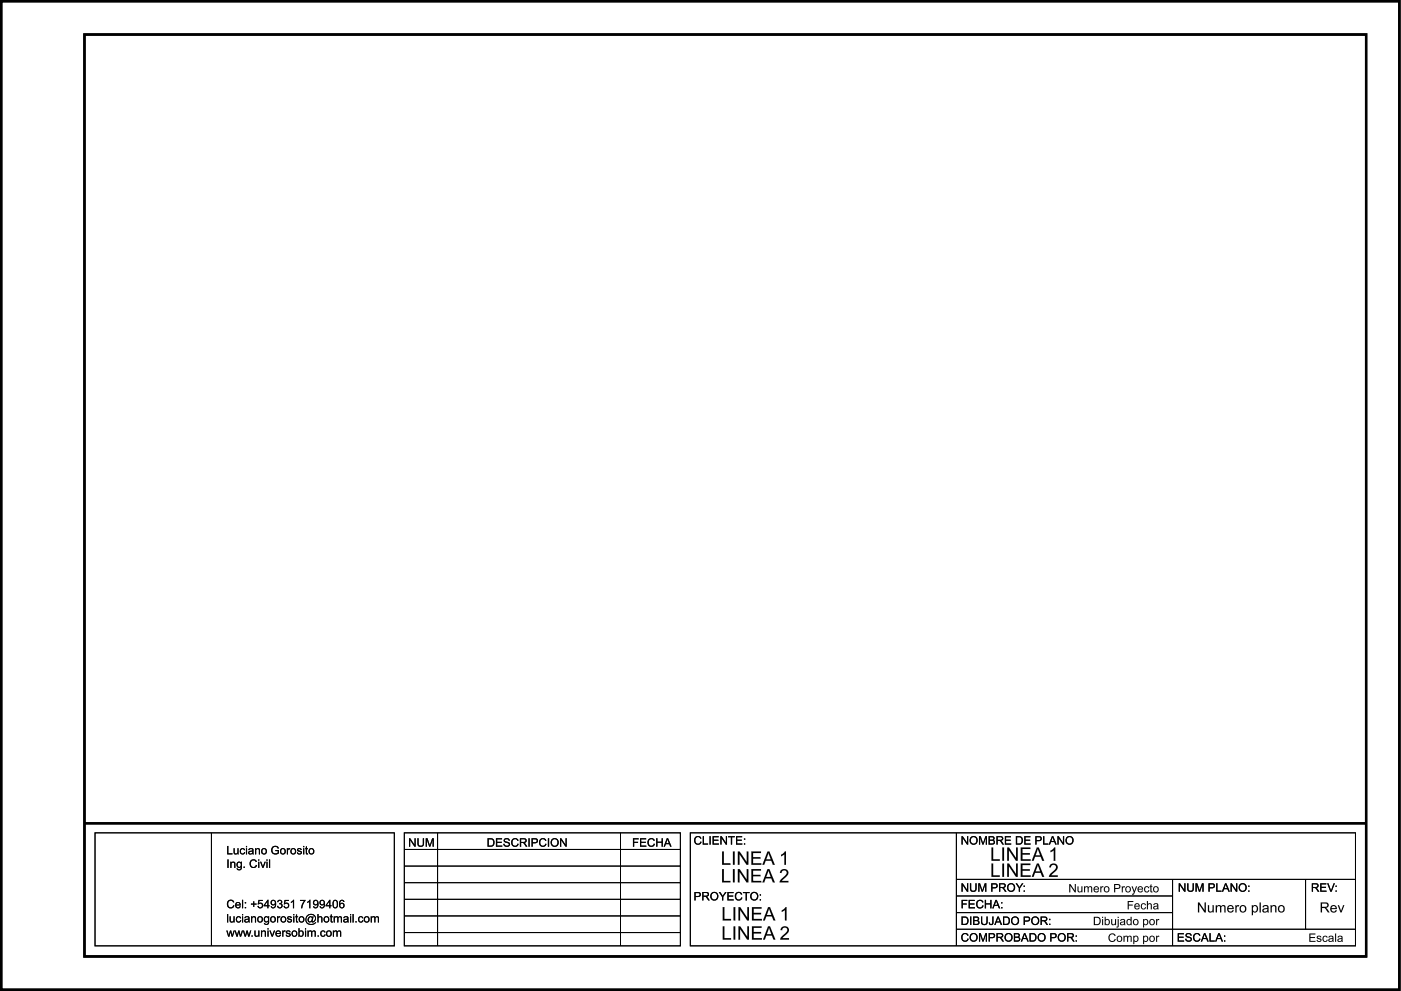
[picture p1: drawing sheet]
<svg xmlns="http://www.w3.org/2000/svg" width="420mm" height="297mm" viewBox="0 0 420 297" stroke-linecap="round" stroke-linejoin="round" font-family="sans-serif">
<g fill="#000">
<path d="M68.1 253.6h.4v2.2h1.2v.3h-1.6zM68.1 253.6v2.5h1.6v-.3h-1.2v-2.2zM70.1 254.3h.3v1.3a.42 .42 0 0 0 .4 .2 .42 .42 0 0 0 .4-.2v-1.3h.3v1.8h-.3v-.3l-.5 .3-.6-.3zM70.1 254.3v1.1a.63 .63 0 0 0 .4 .7 .63 .63 0 0 0 .8-.3v.3h.2v-1.8h-.3v.9a.5 .5 0 0 1-.1 .6 .5 .5 0 0 1-.6 0l-.1-1.5zM72.2 254.4l.9-.1 .4 .5-.3 .1a.54 .54 0 0 0-.8-.3 .54 .54 0 0 0-.1 .8l.1 .3a.46 .46 0 0 0 .5 .1 .46 .46 0 0 0 .3-.4h.3l-.2 .5a.94 .94 0 0 1-1.3-.2 .94 .94 0 0 1 .2-1.3zM72.2 254.4l-.2 .3a.86 .86 0 0 0 .3 1.3 .86 .86 0 0 0 1.2-.5l-.3-.1-.1 .4a.66 .66 0 0 1-.9-.3 .66 .66 0 0 1 .2-.9 .44 .44 0 0 1 .5-.1 .44 .44 0 0 1 .3 .3h.3a.76 .76 0 0 0-1.3-.4zM73.8 253.6h.3v.3h-.3zM73.8 253.6v.3h.3v-.3zM73.8 254.3h.3v1.8h-.3zM73.8 254.3v1.8h.3v-1.8zM74.6 254.5l.7-.3 .6 .2 .2 1.7h-.3l-.1-.2-.5 .2h-.5l-.3-.5 .2-.4 1.1-.3a.46 .46 0 0 0-.4-.4 .46 .46 0 0 0-.5 .3h-.3zM74.6 254.5l-.1 .3h.3l.5-.3 .4 .2v.2l-.8 .2a.59 .59 0 0 0-.3 .9 .59 .59 0 0 0 .9 0l.2-.2 .1 .3h.3l-.1-1.5a.85 .85 0 0 0-1.4-.1zM74.9 255.4v.4h.4l.3-.2 .1-.4zM74.9 255.4l.7-.2a.42 .42 0 0 1-.3 .7 .42 .42 0 0 1-.5-.5zM76.5 254.3h.3v.2a.66 .66 0 0 1 .8-.3 .66 .66 0 0 1 .4 .8v1.1h-.4v-1.1a.44 .44 0 0 0-.4-.5 .44 .44 0 0 0-.4 .6v1h-.3zM76.5 254.3v1.8h.3l.1-1.4 .4-.2 .3 .2 .1 1.4h.3l-.2-1.7-.5-.2-.5 .4v-.3zM78.3 255.2a.95 .95 0 0 1 1.9 0 .95 .95 0 0 1-1.9 0zM78.3 255.2a.9 .9 0 0 0 1.8 0 .9 .9 0 0 0-1.8 0zM78.8 254.7v1a.6 .6 0 0 0 .9-.5 .6 .6 0 0 0-.9-.5zM78.8 254.6v.1a.51 .51 0 0 1 .6-.2 .51 .51 0 0 1 .3 .5l-.1 .7a.51 .51 0 0 1-.6 .1 .51 .51 0 0 1-.3-.4zM81.7 253.8l.2-.1a1.1 1.1 0 0 1 1.7 .6l-.3 .1-.4-.5h-.7l-.4 .4v1.1a.94 .94 0 0 0 1.2 .3l.3-.1v-.5h-.7v-.3h1.1v.9l-.5 .3a1.36 1.36 0 0 1-1.7-.5 1.49 1.49 0 0 1 .2-1.7zM81.8 253.8l-.3 .4a1.36 1.36 0 0 0 .4 1.8l.9 .1 .8-.4v-.9h-1v.3h.7v.5l-.5 .2-.7-.1a1.15 1.15 0 0 1-.2-1.6 .83 .83 0 0 1 1.4 .3l.3-.1-.2-.4a1.27 1.27 0 0 0-1.6-.1zM84 255.2a.92 .92 0 0 1 1.8 0 .92 .92 0 0 1-1.8 0zM84 255.2a.9 .9 0 0 0 1.8 0 .9 .9 0 0 0-1.8 0zM84.5 254.7v1a.6 .6 0 0 0 .9-.5 .6 .6 0 0 0-.9-.5zM84.4 254.6l.1 .1a.51 .51 0 0 1 .5-.2 .51 .51 0 0 1 .4 .5l-.2 .7a.51 .51 0 0 1-.5 .1 .51 .51 0 0 1-.4-.4zM86 254.3h.3v.2l.3-.3 .5 .1-.2 .3-.5 .2v1.3h-.4zM86.1 254.3v1.8h.3v-1.3l.2-.3 .3 .1 .1-.3h-.4l-.3 .2v-.2zM87.1 255.2a.92 .92 0 0 1 1.8 0 .92 .92 0 0 1-1.8 0zM87.1 255.2a.9 .9 0 0 0 1.8 0 .9 .9 0 0 0-1.8 0zM87.6 254.7v1a.6 .6 0 0 0 .9-.5 .6 .6 0 0 0-.9-.5zM87.6 254.6v.1a.51 .51 0 0 1 .5-.2 .51 .51 0 0 1 .4 .5l-.2 .7a.51 .51 0 0 1-.5 .1 .51 .51 0 0 1-.4-.4zM89.2 254.4l.3-.1a.66 .66 0 0 1 1 .4l-.3 .1a.35 .35 0 0 0-.4-.4 .35 .35 0 0 0-.3 .5l.3 .1a.62 .62 0 0 1 .7 .7 .62 .62 0 0 1-.9 .4l-.6-.6h.4l.4 .4 .4-.3-1-.5zM89.2 254.4a.56 .56 0 0 0 0 .7 .56 .56 0 0 0 .6 .2l.4 .2a.44 .44 0 0 1-.4 .4 .44 .44 0 0 1-.5-.4h-.3l.3 .5h.9a.5 .5 0 0 0 .3-.4 .5 .5 0 0 0-.2-.5l-.9-.4 .4-.2 .7 .2-.2-.3-.5-.2zM90.9 253.6h.3v.3h-.3zM90.9 253.6v.3h.3v-.3zM90.9 254.3h.3v1.8h-.3zM90.9 254.3v1.8h.3v-1.8zM91.7 253.8l.4-.2-.1 .7h.4v.2h-.4l.1 1.1 .3 .5-.6-.2-.1-1.4h-.2zM91.7 253.8v.5h-.2v.2h.2l.1 1.4 .6 .2-.4-.5v-1.1h.3v-.2h-.3v-.7zM92.5 255.2a.95 .95 0 0 1 1.9 0 .95 .95 0 0 1-1.9 0zM92.6 255.2a.9 .9 0 0 0 1.7 0 .9 .9 0 0 0-1.7 0zM93 254.7v1a.6 .6 0 0 0 .9-.5 .6 .6 0 0 0-.9-.5zM93 254.6v.1a.51 .51 0 0 1 .6-.2 .51 .51 0 0 1 .3 .5l-.1 .7a.51 .51 0 0 1-.6 .1 .51 .51 0 0 1-.3-.4z"/>
<path d="M68.1 253.6h.4v2.2h1.2v.3h-1.6zM68.1 253.6v2.5h1.6v-.3h-1.2v-2.2zM70.1 254.3h.3v1.3a.42 .42 0 0 0 .4 .2 .42 .42 0 0 0 .4-.2v-1.3h.3v1.8h-.3v-.3l-.5 .3-.6-.3zM70.1 254.3v1.1a.63 .63 0 0 0 .4 .7 .63 .63 0 0 0 .8-.3v.3h.2v-1.8h-.3v.9a.5 .5 0 0 1-.1 .6 .5 .5 0 0 1-.6 0l-.1-1.5zM72.2 254.4l.9-.1 .4 .5-.3 .1a.54 .54 0 0 0-.8-.3 .54 .54 0 0 0-.1 .8l.1 .3a.46 .46 0 0 0 .5 .1 .46 .46 0 0 0 .3-.4h.3l-.2 .5a.94 .94 0 0 1-1.3-.2 .94 .94 0 0 1 .2-1.3zM72.2 254.4l-.2 .3a.86 .86 0 0 0 .3 1.3 .86 .86 0 0 0 1.2-.5l-.3-.1-.1 .4a.66 .66 0 0 1-.9-.3 .66 .66 0 0 1 .2-.9 .44 .44 0 0 1 .5-.1 .44 .44 0 0 1 .3 .3h.3a.76 .76 0 0 0-1.3-.4zM73.8 253.6h.3v.3h-.3zM73.8 253.6v.3h.3v-.3zM73.8 254.3h.3v1.8h-.3zM73.8 254.3v1.8h.3v-1.8zM74.6 254.5l.7-.3 .6 .2 .2 1.7h-.3l-.1-.2-.5 .2h-.5l-.3-.5 .2-.4 1.1-.3a.46 .46 0 0 0-.4-.4 .46 .46 0 0 0-.5 .3h-.3zM74.6 254.5l-.1 .3h.3l.5-.3 .4 .2v.2l-.8 .2a.59 .59 0 0 0-.3 .9 .59 .59 0 0 0 .9 0l.2-.2 .1 .3h.3l-.1-1.5a.85 .85 0 0 0-1.4-.1zM74.9 255.4v.4h.4l.3-.2 .1-.4zM74.9 255.4l.7-.2a.42 .42 0 0 1-.3 .7 .42 .42 0 0 1-.5-.5zM76.5 254.3h.3v.2a.66 .66 0 0 1 .8-.3 .66 .66 0 0 1 .4 .8v1.1h-.4v-1.1a.44 .44 0 0 0-.4-.5 .44 .44 0 0 0-.4 .6v1h-.3zM76.5 254.3v1.8h.3l.1-1.4 .4-.2 .3 .2 .1 1.4h.3l-.2-1.7-.5-.2-.5 .4v-.3zM78.3 255.2a.95 .95 0 0 1 1.9 0 .95 .95 0 0 1-1.9 0zM78.3 255.2a.9 .9 0 0 0 1.8 0 .9 .9 0 0 0-1.8 0zM78.8 254.7v1a.6 .6 0 0 0 .9-.5 .6 .6 0 0 0-.9-.5zM78.8 254.6v.1a.51 .51 0 0 1 .6-.2 .51 .51 0 0 1 .3 .5l-.1 .7a.51 .51 0 0 1-.6 .1 .51 .51 0 0 1-.3-.4zM81.7 253.8l.2-.1a1.1 1.1 0 0 1 1.7 .6l-.3 .1-.4-.5h-.7l-.4 .4v1.1a.94 .94 0 0 0 1.2 .3l.3-.1v-.5h-.7v-.3h1.1v.9l-.5 .3a1.36 1.36 0 0 1-1.7-.5 1.49 1.49 0 0 1 .2-1.7zM81.8 253.8l-.3 .4a1.36 1.36 0 0 0 .4 1.8l.9 .1 .8-.4v-.9h-1v.3h.7v.5l-.5 .2-.7-.1a1.15 1.15 0 0 1-.2-1.6 .83 .83 0 0 1 1.4 .3l.3-.1-.2-.4a1.27 1.27 0 0 0-1.6-.1zM84 255.2a.92 .92 0 0 1 1.8 0 .92 .92 0 0 1-1.8 0zM84 255.2a.9 .9 0 0 0 1.8 0 .9 .9 0 0 0-1.8 0zM84.5 254.7v1a.6 .6 0 0 0 .9-.5 .6 .6 0 0 0-.9-.5zM84.4 254.6l.1 .1a.51 .51 0 0 1 .5-.2 .51 .51 0 0 1 .4 .5l-.2 .7a.51 .51 0 0 1-.5 .1 .51 .51 0 0 1-.4-.4zM86 254.3h.3v.2l.3-.3 .5 .1-.2 .3-.5 .2v1.3h-.4zM86.1 254.3v1.8h.3v-1.3l.2-.3 .3 .1 .1-.3h-.4l-.3 .2v-.2zM87.1 255.2a.92 .92 0 0 1 1.8 0 .92 .92 0 0 1-1.8 0zM87.1 255.2a.9 .9 0 0 0 1.8 0 .9 .9 0 0 0-1.8 0zM87.6 254.7v1a.6 .6 0 0 0 .9-.5 .6 .6 0 0 0-.9-.5zM87.6 254.6v.1a.51 .51 0 0 1 .5-.2 .51 .51 0 0 1 .4 .5l-.2 .7a.51 .51 0 0 1-.5 .1 .51 .51 0 0 1-.4-.4zM89.2 254.4l.3-.1a.66 .66 0 0 1 1 .4l-.3 .1a.35 .35 0 0 0-.4-.4 .35 .35 0 0 0-.3 .5l.3 .1a.62 .62 0 0 1 .7 .7 .62 .62 0 0 1-.9 .4l-.6-.6h.4l.4 .4 .4-.3-1-.5zM89.2 254.4a.56 .56 0 0 0 0 .7 .56 .56 0 0 0 .6 .2l.4 .2a.44 .44 0 0 1-.4 .4 .44 .44 0 0 1-.5-.4h-.3l.3 .5h.9a.5 .5 0 0 0 .3-.4 .5 .5 0 0 0-.2-.5l-.9-.4 .4-.2 .7 .2-.2-.3-.5-.2zM90.9 253.6h.3v.3h-.3zM90.9 253.6v.3h.3v-.3zM90.9 254.3h.3v1.8h-.3zM90.9 254.3v1.8h.3v-1.8zM91.7 253.8l.4-.2-.1 .7h.4v.2h-.4l.1 1.1 .3 .5-.6-.2-.1-1.4h-.2zM91.7 253.8v.5h-.2v.2h.2l.1 1.4 .6 .2-.4-.5v-1.1h.3v-.2h-.3v-.7zM92.5 255.2a.95 .95 0 0 1 1.9 0 .95 .95 0 0 1-1.9 0zM92.6 255.2a.9 .9 0 0 0 1.7 0 .9 .9 0 0 0-1.7 0zM93 254.7v1a.6 .6 0 0 0 .9-.5 .6 .6 0 0 0-.9-.5zM93 254.6v.1a.51 .51 0 0 1 .6-.2 .51 .51 0 0 1 .3 .5l-.1 .7a.51 .51 0 0 1-.6 .1 .51 .51 0 0 1-.3-.4z"/>
<path d="M68.1 253.6h.4v2.2h1.2v.3h-1.6zM70.1 254.3h.3v1a.45 .45 0 0 0 .4 .6 .45 .45 0 0 0 .4-.7v-.9h.3v1.8h-.2v-.3a.64 .64 0 0 1-.8 .3 .64 .64 0 0 1-.4-.7zM72.2 254.4a.77 .77 0 0 1 1.3 .4h-.3a.54 .54 0 0 0-.8-.2 .54 .54 0 0 0-.1 .8 .47 .47 0 0 0 .4 .5 .47 .47 0 0 0 .5-.5l.3 .1a.88 .88 0 0 1-1.3 .4 .88 .88 0 0 1-.1-1.4zM73.8 253.6h.3v.3h-.3zM73.8 254.3h.3v1.8h-.3zM74.6 254.5l.1-.1a.8 .8 0 0 1 1.1-.1 .8 .8 0 0 1 .2 1l.1 .8h-.3l-.1-.2a.64 .64 0 0 1-.9 .2 .64 .64 0 0 1-.1-.9l.2-.1a.53 .53 0 0 0 .8-.4l-.4-.2-.8 .3zM74.9 255.4a.41 .41 0 0 0 .5 .5 .41 .41 0 0 0 .2-.7zM76.5 254.3h.3v.2a.65 .65 0 0 1 .8-.3 .65 .65 0 0 1 .4 .8v1.1h-.3v-1.1a.45 .45 0 0 0-.5-.5 .45 .45 0 0 0-.4 .6v1h-.3zM78.3 255.2a.9 .9 0 0 1 1.8 0 .9 .9 0 0 1-1.8 0zM78.8 254.7a.63 .63 0 0 0-.1 .9 .63 .63 0 0 0 .9 0 .62 .62 0 0 0 0-.9 .62 .62 0 0 0-.8 0zM81.8 253.8a1.14 1.14 0 0 1 1.8 .5l-.3 .1a.95 .95 0 0 0-1.2-.3 .95 .95 0 0 0-.4 1.2 .95 .95 0 0 0 1.1 .5l.5-.2v-.5h-.7v-.3h1v.9a1.35 1.35 0 0 1-1.9 .1 1.35 1.35 0 0 1 .1-2zM84 255.2a.9 .9 0 0 1 1.8 0 .9 .9 0 0 1-1.8 0zM84.5 254.7a.63 .63 0 0 0-.1 .9 .63 .63 0 0 0 .9 0 .62 .62 0 0 0 0-.9 .62 .62 0 0 0-.8 0zM86.1 254.3h.2v.2l.6-.3v.4a.4 .4 0 0 0-.4 .1 .4 .4 0 0 0-.1 .4v1h-.3zM87.1 255.2a.9 .9 0 0 1 1.8 0 .9 .9 0 0 1-1.8 0zM87.6 254.7a.63 .63 0 0 0-.1 .9 .63 .63 0 0 0 .9 0 .62 .62 0 0 0 0-.9 .62 .62 0 0 0-.8 0zM89.2 254.4l.3-.1a.71 .71 0 0 1 1 .4l-.3 .1a.36 .36 0 0 0-.4-.4 .36 .36 0 0 0-.3 .5h.1a.67 .67 0 0 1 .9 .8 .67 .67 0 0 1-1.1 .3l-.4-.5h.3a.41 .41 0 0 0 .5 .4 .41 .41 0 0 0 .3-.5l-.3-.1a.57 .57 0 0 1-.6-.2 .57 .57 0 0 1 0-.7zM90.9 253.6h.3v.3h-.3zM90.9 254.3h.3v1.8h-.3zM91.7 253.8l.3-.2v.7h.3v.2h-.3v1.1l.4 .5a.45 .45 0 0 1-.5-.1 .45 .45 0 0 1-.2-.5v-1h-.2zM92.5 255.2a.95 .95 0 0 1 1.9 0 .95 .95 0 0 1-1.9 0zM93 254.7a.63 .63 0 0 0-.1 .9 .63 .63 0 0 0 1 0 .62 .62 0 0 0-.1-.9 .62 .62 0 0 0-.8 0z"/>
<path d="M68.1 253.6h.4v2.2h1.2v.3h-1.6zM70.1 254.3h.3v1a.45 .45 0 0 0 .4 .6 .45 .45 0 0 0 .4-.7v-.9h.3v1.8h-.2v-.3a.64 .64 0 0 1-.8 .3 .64 .64 0 0 1-.4-.7zM72.2 254.4a.77 .77 0 0 1 1.3 .4h-.3a.54 .54 0 0 0-.8-.2 .54 .54 0 0 0-.1 .8 .47 .47 0 0 0 .4 .5 .47 .47 0 0 0 .5-.5l.3 .1a.88 .88 0 0 1-1.3 .4 .88 .88 0 0 1-.1-1.4zM73.8 253.6h.3v.3h-.3zM73.8 254.3h.3v1.8h-.3zM74.6 254.5l.1-.1a.8 .8 0 0 1 1.1-.1 .8 .8 0 0 1 .2 1l.1 .8h-.3l-.1-.2a.64 .64 0 0 1-.9 .2 .64 .64 0 0 1-.1-.9l.2-.1a.53 .53 0 0 0 .8-.4l-.4-.2-.8 .3zM74.9 255.4a.41 .41 0 0 0 .5 .5 .41 .41 0 0 0 .2-.7zM76.5 254.3h.3v.2a.65 .65 0 0 1 .8-.3 .65 .65 0 0 1 .4 .8v1.1h-.3v-1.1a.45 .45 0 0 0-.5-.5 .45 .45 0 0 0-.4 .6v1h-.3zM78.3 255.2a.9 .9 0 0 1 1.8 0 .9 .9 0 0 1-1.8 0zM78.8 254.7a.63 .63 0 0 0-.1 .9 .63 .63 0 0 0 .9 0 .62 .62 0 0 0 0-.9 .62 .62 0 0 0-.8 0zM81.8 253.8a1.14 1.14 0 0 1 1.8 .5l-.3 .1a.95 .95 0 0 0-1.2-.3 .95 .95 0 0 0-.4 1.2 .95 .95 0 0 0 1.1 .5l.5-.2v-.5h-.7v-.3h1v.9a1.35 1.35 0 0 1-1.9 .1 1.35 1.35 0 0 1 .1-2zM84 255.2a.9 .9 0 0 1 1.8 0 .9 .9 0 0 1-1.8 0zM84.5 254.7a.63 .63 0 0 0-.1 .9 .63 .63 0 0 0 .9 0 .62 .62 0 0 0 0-.9 .62 .62 0 0 0-.8 0zM86.1 254.3h.2v.2l.6-.3v.4a.4 .4 0 0 0-.4 .1 .4 .4 0 0 0-.1 .4v1h-.3zM87.1 255.2a.9 .9 0 0 1 1.8 0 .9 .9 0 0 1-1.8 0zM87.6 254.7a.63 .63 0 0 0-.1 .9 .63 .63 0 0 0 .9 0 .62 .62 0 0 0 0-.9 .62 .62 0 0 0-.8 0zM89.2 254.4l.3-.1a.71 .71 0 0 1 1 .4l-.3 .1a.36 .36 0 0 0-.4-.4 .36 .36 0 0 0-.3 .5h.1a.67 .67 0 0 1 .9 .8 .67 .67 0 0 1-1.1 .3l-.4-.5h.3a.41 .41 0 0 0 .5 .4 .41 .41 0 0 0 .3-.5l-.3-.1a.57 .57 0 0 1-.6-.2 .57 .57 0 0 1 0-.7zM90.9 253.6h.3v.3h-.3zM90.9 254.3h.3v1.8h-.3zM91.7 253.8l.3-.2v.7h.3v.2h-.3v1.1l.4 .5a.45 .45 0 0 1-.5-.1 .45 .45 0 0 1-.2-.5v-1h-.2zM92.5 255.2a.95 .95 0 0 1 1.9 0 .95 .95 0 0 1-1.9 0zM93 254.7a.63 .63 0 0 0-.1 .9 .63 .63 0 0 0 1 0 .62 .62 0 0 0-.1-.9 .62 .62 0 0 0-.8 0z"/>
<path d="M122.7 251.3h.3l1.3 1.9v-1.9h.4v2.5h-.4l-1.3-2v2h-.3zM122.7 251.3v2.5h.3v-2l1.3 2h.3v-2.5h-.3v2l-1.3-2zM125.2 251.3h.3l.1 1.9a.74 .74 0 0 0 1.1 .1l.1-2h.4l-.1 2-.3 .4-.6 .1-.6-.1-.3-.4zM125.2 251.3v1.4a.98 .98 0 0 0 .5 1 .98 .98 0 0 0 1.1 0l.3-.6 .1-1.8h-.4v1.4a.67 .67 0 0 1-.2 .7 .67 .67 0 0 1-.8 0l-.3-.5v-1.6zM127.7 251.3h.5l.7 2.1 .7-2.1h.5v2.5h-.4l.1-2.1-.8 2.1h-.3l-.7-2.2v2.2h-.3zM127.7 251.3v2.5h.3v-2.2l.7 2.2h.3l.8-2.1v2.1h.3v-2.5h-.5l-.7 2.1-.7-2.1z"/>
<path d="M122.7 251.3h.3l1.3 1.9v-1.9h.4v2.5h-.4l-1.3-2v2h-.3zM122.7 251.3v2.5h.3v-2l1.3 2h.3v-2.5h-.3v2l-1.3-2zM125.2 251.3h.3l.1 1.9a.74 .74 0 0 0 1.1 .1l.1-2h.4l-.1 2-.3 .4-.6 .1-.6-.1-.3-.4zM125.2 251.3v1.4a.98 .98 0 0 0 .5 1 .98 .98 0 0 0 1.1 0l.3-.6 .1-1.8h-.4v1.4a.67 .67 0 0 1-.2 .7 .67 .67 0 0 1-.8 0l-.3-.5v-1.6zM127.7 251.3h.5l.7 2.1 .7-2.1h.5v2.5h-.4l.1-2.1-.8 2.1h-.3l-.7-2.2v2.2h-.3zM127.7 251.3v2.5h.3v-2.2l.7 2.2h.3l.8-2.1v2.1h.3v-2.5h-.5l-.7 2.1-.7-2.1z"/>
<path d="M122.7 251.3h.3l1.3 1.9v-1.9h.3v2.5h-.3l-1.3-2v2h-.3zM125.2 251.3h.3v1.4a.67 .67 0 0 0 .7 .8 .67 .67 0 0 0 .6-.8v-1.4h.4v1.4a.99 .99 0 0 1-1 1.1 .99 .99 0 0 1-1-1.1zM127.7 251.3h.5l.7 2.1 .7-2.1h.5v2.5h-.3v-2.1l-.8 2.1h-.3l-.7-2.2v2.2h-.3z"/>
<path d="M122.7 251.3h.3l1.3 1.9v-1.9h.3v2.5h-.3l-1.3-2v2h-.3zM125.2 251.3h.3v1.4a.67 .67 0 0 0 .7 .8 .67 .67 0 0 0 .6-.8v-1.4h.4v1.4a.99 .99 0 0 1-1 1.1 .99 .99 0 0 1-1-1.1zM127.7 251.3h.5l.7 2.1 .7-2.1h.5v2.5h-.3v-2.1l-.8 2.1h-.3l-.7-2.2v2.2h-.3z"/>
<path d="M146.2 251.3h1.3l.6 .4 .2 1.2-.5 .7-1.6 .2zM146.2 251.3v2.5l1.3-.1 .5-.3a1.26 1.26 0 0 0 .2-1.4 1.26 1.26 0 0 0-1.1-.7zM146.6 251.6v1.9h.5a.98 .98 0 0 0 .7-1.6l-.3-.3zM146.5 251.6a1.01 1.01 0 0 1 1.2 .1 1.01 1.01 0 0 1 .2 1.1l-.3 .6-1.1 .1zM148.7 251.3h1.9v.3h-1.5v.7h1.4v.3h-1.4v.9h1.5v.3h-1.9zM148.7 251.3v2.5h1.9v-.3h-1.5v-.9h1.4v-.3h-1.4v-.7h1.5v-.3zM151.3 251.4l.3-.1a.92 .92 0 0 1 1.3 .7h-.3a.64 .64 0 0 0-1.1-.4l-.1 .2a.73 .73 0 0 0 1 .6 .82 .82 0 0 1 .3 1.2 .82 .82 0 0 1-1.2 .1l-.5-.6v-.1l.3-.1a.64 .64 0 0 0 .6 .6 .64 .64 0 0 0 .7-.6l-1.2-.4a.61 .61 0 0 1-.1-1.1zM151.3 251.4l-.2 .8 1.4 .6 .1 .3-.1 .3-.5 .1-.5-.1-.2-.5-.3 .1 .1 .4 .7 .4 .9-.2 .2-.3-.1-.6-1.3-.6a.55 .55 0 0 1 .4-.6 .55 .55 0 0 1 .7 .5h.3l-.5-.7zM153.7 251.5l.2-.1a1.07 1.07 0 0 1 1.6 .6h-.3a.7 .7 0 0 0-1.2-.3l-.2 .3a.87 .87 0 0 0 .1 1.3 .87 .87 0 0 0 1.2-.2l.1-.2 .3 .1a1.08 1.08 0 0 1-1.7 .6l-.4-.4a1.52 1.52 0 0 1 .3-1.7zM153.7 251.5l-.2 .3a1.52 1.52 0 0 0 .3 1.8l1.2 .1 .5-.7-.3-.1-.6 .6-.6-.1a1 1 0 0 1-.3-1.3 1 1 0 0 1 1.2-.5l.3 .4h.3a1.08 1.08 0 0 0-1.8-.5zM155.9 251.3h1.5l.4 .3a.68 .68 0 0 1 .1 .7 .68 .68 0 0 1-.7 .3l1 1.2h-.5l-.7-1.1h-.7v1.1h-.4zM155.9 251.3v2.5h.4v-1.2l.7 .1 .7 1.1h.4l-.9-1.2a.69 .69 0 0 0 .7-.7 .69 .69 0 0 0-.9-.6zM156.3 251.5v.9l1-.1 .3-.2-.3-.5zM156.3 251.5h.8a.45 .45 0 0 1 .5 .5 .45 .45 0 0 1-.6 .4h-.7zM158.5 251.3h.3v2.5h-.3zM158.5 251.3v2.5h.3v-2.5zM159.4 251.3l1.7 .1a.78 .78 0 0 1 .2 .9 .78 .78 0 0 1-.9 .5h-.6v1h-.4zM159.4 251.3v2.5h.4l-.1-1.1h.7a.77 .77 0 0 0 .8-.2 .77 .77 0 0 0 .1-.8l-.6-.4zM159.8 251.6v.9l.6-.1a.46 .46 0 0 0 .6-.2 .46 .46 0 0 0-.3-.6zM159.7 251.6h1.1l.2 .6-.4 .3h-.9zM162.1 251.5l.1-.1a1.07 1.07 0 0 1 1.6 .6h-.3a.7 .7 0 0 0-1.1-.3l-.3 .3a.87 .87 0 0 0 .1 1.3 .87 .87 0 0 0 1.3-.2v-.2l.4 .1a1.08 1.08 0 0 1-1.7 .6l-.4-.4a1.52 1.52 0 0 1 .3-1.7zM162.1 251.5l-.3 .3a1.52 1.52 0 0 0 .4 1.8l1.1 .1 .6-.7-.4-.1-.5 .6-.6-.1a1 1 0 0 1-.4-1.3 1 1 0 0 1 1.3-.5l.2 .4h.3a1.08 1.08 0 0 0-1.7-.5zM164.3 251.3h.4v2.5h-.4zM164.3 251.3v2.5h.4v-2.5zM165.1 252.6a1.3 1.3 0 0 1 2.6 0 1.3 1.3 0 0 1-2.6 0zM165.2 252.5a1.24 1.24 0 0 0 2.4 0 1.24 1.24 0 0 0-2.4 0zM165.8 251.8a.98 .98 0 0 0-.2 1.4 .98 .98 0 0 0 1.5 0 .98 .98 0 0 0-.2-1.5l-.6-.2zM165.5 252.5a.93 .93 0 0 1 1.8 0 .93 .93 0 0 1-1.8 0zM168 251.3h.3l1.3 1.9v-1.9h.4v2.5h-.4l-1.3-2v2h-.3zM168 251.3v2.5h.3v-2l1.3 2h.3v-2.5h-.3v2l-1.3-2z"/>
<path d="M146.2 251.3h1.3l.6 .4 .2 1.2-.5 .7-1.6 .2zM146.2 251.3v2.5l1.3-.1 .5-.3a1.26 1.26 0 0 0 .2-1.4 1.26 1.26 0 0 0-1.1-.7zM146.6 251.6v1.9h.5a.98 .98 0 0 0 .7-1.6l-.3-.3zM146.5 251.6a1.01 1.01 0 0 1 1.2 .1 1.01 1.01 0 0 1 .2 1.1l-.3 .6-1.1 .1zM148.7 251.3h1.9v.3h-1.5v.7h1.4v.3h-1.4v.9h1.5v.3h-1.9zM148.7 251.3v2.5h1.9v-.3h-1.5v-.9h1.4v-.3h-1.4v-.7h1.5v-.3zM151.3 251.4l.3-.1a.92 .92 0 0 1 1.3 .7h-.3a.64 .64 0 0 0-1.1-.4l-.1 .2a.73 .73 0 0 0 1 .6 .82 .82 0 0 1 .3 1.2 .82 .82 0 0 1-1.2 .1l-.5-.6v-.1l.3-.1a.64 .64 0 0 0 .6 .6 .64 .64 0 0 0 .7-.6l-1.2-.4a.61 .61 0 0 1-.1-1.1zM151.3 251.4l-.2 .8 1.4 .6 .1 .3-.1 .3-.5 .1-.5-.1-.2-.5-.3 .1 .1 .4 .7 .4 .9-.2 .2-.3-.1-.6-1.3-.6a.55 .55 0 0 1 .4-.6 .55 .55 0 0 1 .7 .5h.3l-.5-.7zM153.7 251.5l.2-.1a1.07 1.07 0 0 1 1.6 .6h-.3a.7 .7 0 0 0-1.2-.3l-.2 .3a.87 .87 0 0 0 .1 1.3 .87 .87 0 0 0 1.2-.2l.1-.2 .3 .1a1.08 1.08 0 0 1-1.7 .6l-.4-.4a1.52 1.52 0 0 1 .3-1.7zM153.7 251.5l-.2 .3a1.52 1.52 0 0 0 .3 1.8l1.2 .1 .5-.7-.3-.1-.6 .6-.6-.1a1 1 0 0 1-.3-1.3 1 1 0 0 1 1.2-.5l.3 .4h.3a1.08 1.08 0 0 0-1.8-.5zM155.9 251.3h1.5l.4 .3a.68 .68 0 0 1 .1 .7 .68 .68 0 0 1-.7 .3l1 1.2h-.5l-.7-1.1h-.7v1.1h-.4zM155.9 251.3v2.5h.4v-1.2l.7 .1 .7 1.1h.4l-.9-1.2a.69 .69 0 0 0 .7-.7 .69 .69 0 0 0-.9-.6zM156.3 251.5v.9l1-.1 .3-.2-.3-.5zM156.3 251.5h.8a.45 .45 0 0 1 .5 .5 .45 .45 0 0 1-.6 .4h-.7zM158.5 251.3h.3v2.5h-.3zM158.5 251.3v2.5h.3v-2.5zM159.4 251.3l1.7 .1a.78 .78 0 0 1 .2 .9 .78 .78 0 0 1-.9 .5h-.6v1h-.4zM159.4 251.3v2.5h.4l-.1-1.1h.7a.77 .77 0 0 0 .8-.2 .77 .77 0 0 0 .1-.8l-.6-.4zM159.8 251.6v.9l.6-.1a.46 .46 0 0 0 .6-.2 .46 .46 0 0 0-.3-.6zM159.7 251.6h1.1l.2 .6-.4 .3h-.9zM162.1 251.5l.1-.1a1.07 1.07 0 0 1 1.6 .6h-.3a.7 .7 0 0 0-1.1-.3l-.3 .3a.87 .87 0 0 0 .1 1.3 .87 .87 0 0 0 1.3-.2v-.2l.4 .1a1.08 1.08 0 0 1-1.7 .6l-.4-.4a1.52 1.52 0 0 1 .3-1.7zM162.1 251.5l-.3 .3a1.52 1.52 0 0 0 .4 1.8l1.1 .1 .6-.7-.4-.1-.5 .6-.6-.1a1 1 0 0 1-.4-1.3 1 1 0 0 1 1.3-.5l.2 .4h.3a1.08 1.08 0 0 0-1.7-.5zM164.3 251.3h.4v2.5h-.4zM164.3 251.3v2.5h.4v-2.5zM165.1 252.6a1.3 1.3 0 0 1 2.6 0 1.3 1.3 0 0 1-2.6 0zM165.2 252.5a1.24 1.24 0 0 0 2.4 0 1.24 1.24 0 0 0-2.4 0zM165.8 251.8a.98 .98 0 0 0-.2 1.4 .98 .98 0 0 0 1.5 0 .98 .98 0 0 0-.2-1.5l-.6-.2zM165.5 252.5a.93 .93 0 0 1 1.8 0 .93 .93 0 0 1-1.8 0zM168 251.3h.3l1.3 1.9v-1.9h.4v2.5h-.4l-1.3-2v2h-.3zM168 251.3v2.5h.3v-2l1.3 2h.3v-2.5h-.3v2l-1.3-2z"/>
<path d="M146.2 251.3h.9a1.25 1.25 0 0 1 1.2 1.2 1.25 1.25 0 0 1-1.2 1.3h-.9zM146.6 251.6v1.9h.5a.96 .96 0 0 0 .9-1 .96 .96 0 0 0-.9-.9zM148.7 251.3h1.9v.3h-1.5v.7h1.4v.3h-1.4v.9h1.5v.3h-1.9zM151.3 251.4l.3-.1a.95 .95 0 0 1 1.3 .7h-.3a.55 .55 0 0 0-.6-.5 .55 .55 0 0 0-.5 .6l.2 .1a.88 .88 0 0 1 1 .4 .88 .88 0 0 1 0 1l-.7 .2a.91 .91 0 0 1-1-.8l.3-.1a.65 .65 0 0 0 .7 .7 .65 .65 0 0 0 .6-.7l-.5-.2a.78 .78 0 0 1-.9-.4 .78 .78 0 0 1 .1-.9zM153.7 251.5a1.09 1.09 0 0 1 1.8 .5h-.3a.85 .85 0 0 0-1.2-.3 .85 .85 0 0 0-.3 1.2 .76 .76 0 0 0 .8 .6 .76 .76 0 0 0 .7-.6l.3 .1a1.2 1.2 0 0 1-1.7 .6 1.2 1.2 0 0 1-.3-1.8zM155.9 251.3h1.1a.69 .69 0 0 1 .9 .5 .69 .69 0 0 1-.7 .8l.9 1.2h-.4l-.6-1-.4-.1h-.4v1.1h-.4zM156.3 251.5v.9h.7a.44 .44 0 0 0 .6-.4 .44 .44 0 0 0-.5-.5zM158.5 251.3h.3v2.5h-.3zM159.4 251.3h1a.77 .77 0 0 1 .9 .7 .77 .77 0 0 1-.9 .8h-.6v1h-.4zM159.8 251.6v.9h.6a.46 .46 0 0 0 .6-.5 .46 .46 0 0 0-.6-.4zM162.1 251.5a1.09 1.09 0 0 1 1.7 .5h-.3a.85 .85 0 0 0-1.2-.3 .85 .85 0 0 0-.3 1.2 .76 .76 0 0 0 .8 .6 .76 .76 0 0 0 .7-.6l.4 .1a1.2 1.2 0 0 1-1.7 .6 1.2 1.2 0 0 1-.4-1.8zM164.3 251.3h.4v2.5h-.4zM165.2 252.5a1.25 1.25 0 0 1 2.5 0 1.25 1.25 0 0 1-2.5 0zM165.7 251.8a.99 .99 0 0 0-.1 1.4 .99 .99 0 0 0 1.5 0 .99 .99 0 0 0-.2-1.5l-.6-.2zM168 251.3h.3l1.3 1.9v-1.9h.3v2.5h-.3l-1.3-2v2h-.3z"/>
<path d="M146.2 251.3h.9a1.25 1.25 0 0 1 1.2 1.2 1.25 1.25 0 0 1-1.2 1.3h-.9zM146.6 251.6v1.9h.5a.96 .96 0 0 0 .9-1 .96 .96 0 0 0-.9-.9zM148.7 251.3h1.9v.3h-1.5v.7h1.4v.3h-1.4v.9h1.5v.3h-1.9zM151.3 251.4l.3-.1a.95 .95 0 0 1 1.3 .7h-.3a.55 .55 0 0 0-.6-.5 .55 .55 0 0 0-.5 .6l.2 .1a.88 .88 0 0 1 1 .4 .88 .88 0 0 1 0 1l-.7 .2a.91 .91 0 0 1-1-.8l.3-.1a.65 .65 0 0 0 .7 .7 .65 .65 0 0 0 .6-.7l-.5-.2a.78 .78 0 0 1-.9-.4 .78 .78 0 0 1 .1-.9zM153.7 251.5a1.09 1.09 0 0 1 1.8 .5h-.3a.85 .85 0 0 0-1.2-.3 .85 .85 0 0 0-.3 1.2 .76 .76 0 0 0 .8 .6 .76 .76 0 0 0 .7-.6l.3 .1a1.2 1.2 0 0 1-1.7 .6 1.2 1.2 0 0 1-.3-1.8zM155.9 251.3h1.1a.69 .69 0 0 1 .9 .5 .69 .69 0 0 1-.7 .8l.9 1.2h-.4l-.6-1-.4-.1h-.4v1.1h-.4zM156.3 251.5v.9h.7a.44 .44 0 0 0 .6-.4 .44 .44 0 0 0-.5-.5zM158.5 251.3h.3v2.5h-.3zM159.4 251.3h1a.77 .77 0 0 1 .9 .7 .77 .77 0 0 1-.9 .8h-.6v1h-.4zM159.8 251.6v.9h.6a.46 .46 0 0 0 .6-.5 .46 .46 0 0 0-.6-.4zM162.1 251.5a1.09 1.09 0 0 1 1.7 .5h-.3a.85 .85 0 0 0-1.2-.3 .85 .85 0 0 0-.3 1.2 .76 .76 0 0 0 .8 .6 .76 .76 0 0 0 .7-.6l.4 .1a1.2 1.2 0 0 1-1.7 .6 1.2 1.2 0 0 1-.4-1.8zM164.3 251.3h.4v2.5h-.4zM165.2 252.5a1.25 1.25 0 0 1 2.5 0 1.25 1.25 0 0 1-2.5 0zM165.7 251.8a.99 .99 0 0 0-.1 1.4 .99 .99 0 0 0 1.5 0 .99 .99 0 0 0-.2-1.5l-.6-.2zM168 251.3h.3l1.3 1.9v-1.9h.3v2.5h-.3l-1.3-2v2h-.3z"/>
<path d="M189.8 251.3h1.7v.3h-1.3v.7h1.1v.3h-1.1v1.2h-.4zM189.8 251.3v2.5h.4v-1.2h1.1v-.3l-1.1 .1v-.8h1.3v-.3zM191.9 251.3h1.9v.3h-1.5v.7h1.4v.3h-1.4v.9h1.5v.3h-1.9zM192 251.3v2.5h1.8v-.3h-1.5v-.9h1.4v-.3h-1.4v-.7h1.5v-.3zM194.6 251.5l.2-.1a1.07 1.07 0 0 1 1.6 .6h-.4a.7 .7 0 0 0-1.1-.3l-.3 .3a.87 .87 0 0 0 .2 1.3 .87 .87 0 0 0 1.2-.2l.1-.2 .3 .1a1.1 1.1 0 0 1-1 .8 1.1 1.1 0 0 1-1.1-.6 1.52 1.52 0 0 1 .3-1.7zM194.6 251.5l-.3 .3a1.52 1.52 0 0 0 .4 1.8l1.1 .1 .6-.7-.3-.1-.6 .6-.6-.1a1 1 0 0 1-.4-1.3 1 1 0 0 1 1.3-.5l.2 .4h.3a1.08 1.08 0 0 0-1.7-.5zM196.8 251.3h.3v1h1.3v-1h.4v2.5h-.4v-1.2h-1.3v1.2h-.3zM196.8 251.3v2.5h.3v-1.2h1.3v1.2h.4v-2.5h-.4v1h-1.3v-1zM200 251.3h.4l1 2.5h-.4l-.3-.8h-1l-.3 .8h-.4zM200 251.3l-1 2.5h.4l.3-.8h1l.3 .8h.4l-1-2.5zM200.2 251.5l-.4 1.2h.8zM200.2 251.5l.4 1.3h-.9z"/>
<path d="M189.8 251.3h1.7v.3h-1.3v.7h1.1v.3h-1.1v1.2h-.4zM189.8 251.3v2.5h.4v-1.2h1.1v-.3l-1.1 .1v-.8h1.3v-.3zM191.9 251.3h1.9v.3h-1.5v.7h1.4v.3h-1.4v.9h1.5v.3h-1.9zM192 251.3v2.5h1.8v-.3h-1.5v-.9h1.4v-.3h-1.4v-.7h1.5v-.3zM194.6 251.5l.2-.1a1.07 1.07 0 0 1 1.6 .6h-.4a.7 .7 0 0 0-1.1-.3l-.3 .3a.87 .87 0 0 0 .2 1.3 .87 .87 0 0 0 1.2-.2l.1-.2 .3 .1a1.1 1.1 0 0 1-1 .8 1.1 1.1 0 0 1-1.1-.6 1.52 1.52 0 0 1 .3-1.7zM194.6 251.5l-.3 .3a1.52 1.52 0 0 0 .4 1.8l1.1 .1 .6-.7-.3-.1-.6 .6-.6-.1a1 1 0 0 1-.4-1.3 1 1 0 0 1 1.3-.5l.2 .4h.3a1.08 1.08 0 0 0-1.7-.5zM196.8 251.3h.3v1h1.3v-1h.4v2.5h-.4v-1.2h-1.3v1.2h-.3zM196.8 251.3v2.5h.3v-1.2h1.3v1.2h.4v-2.5h-.4v1h-1.3v-1zM200 251.3h.4l1 2.5h-.4l-.3-.8h-1l-.3 .8h-.4zM200 251.3l-1 2.5h.4l.3-.8h1l.3 .8h.4l-1-2.5zM200.2 251.5l-.4 1.2h.8zM200.2 251.5l.4 1.3h-.9z"/>
<path d="M189.8 251.3h1.7v.3h-1.3v.7h1.1v.3h-1.1v1.2h-.4zM192 251.3h1.8v.3h-1.5v.7h1.4v.3h-1.4v.9h1.5v.3h-1.8zM194.6 251.5a1.09 1.09 0 0 1 1.8 .5h-.4a.85 .85 0 0 0-1.2-.3 .85 .85 0 0 0-.2 1.2 .76 .76 0 0 0 .7 .6 .76 .76 0 0 0 .8-.6l.3 .1a1.2 1.2 0 0 1-1.7 .6 1.2 1.2 0 0 1-.4-1.8zM196.8 251.3h.3v1h1.3v-1h.4v2.5h-.4v-1.2h-1.3v1.2h-.3zM200 251.3h.4l1 2.5h-.4l-.3-.8h-1l-.3 .8h-.4zM200.2 251.5l-.4 1.2h.8z"/>
<path d="M189.8 251.3h1.7v.3h-1.3v.7h1.1v.3h-1.1v1.2h-.4zM192 251.3h1.8v.3h-1.5v.7h1.4v.3h-1.4v.9h1.5v.3h-1.8zM194.6 251.5a1.09 1.09 0 0 1 1.8 .5h-.4a.85 .85 0 0 0-1.2-.3 .85 .85 0 0 0-.2 1.2 .76 .76 0 0 0 .7 .6 .76 .76 0 0 0 .8-.6l.3 .1a1.2 1.2 0 0 1-1.7 .6 1.2 1.2 0 0 1-.4-1.8zM196.8 251.3h.3v1h1.3v-1h.4v2.5h-.4v-1.2h-1.3v1.2h-.3zM200 251.3h.4l1 2.5h-.4l-.3-.8h-1l-.3 .8h-.4zM200.2 251.5l-.4 1.2h.8z"/>
<path d="M208.6 250.9a1.09 1.09 0 0 1 1.7 .4l-.3 .1a.85 .85 0 0 0-1.2-.4 .85 .85 0 0 0-.2 1.3 .76 .76 0 0 0 .7 .6 .76 .76 0 0 0 .8-.6h.3a1.2 1.2 0 0 1-1.7 .7 1.2 1.2 0 0 1-.4-1.8zM210.8 250.6h.3v2.2h1.2v.3h-1.5zM212.8 250.6h.3v2.5h-.3zM213.7 250.6h1.8v.3h-1.4v.8h1.3v.3h-1.3v.8h1.5v.3h-1.9zM216.1 250.6h.3l1.3 2v-2h.3v2.5h-.3l-1.3-1.9v1.9h-.3zM218.4 250.6h2v.3h-.9v2.2h-.3v-2.2h-.8zM220.7 250.6h1.8v.3h-1.4v.8h1.4v.3h-1.4v.8h1.5v.3h-1.9zM223.1 251.3h.4v.4h-.4zM223.1 252.8h.4v.3h-.4z"/>
<path d="M208.6 250.9a1.09 1.09 0 0 1 1.7 .4l-.3 .1a.85 .85 0 0 0-1.2-.4 .85 .85 0 0 0-.2 1.3 .76 .76 0 0 0 .7 .6 .76 .76 0 0 0 .8-.6h.3a1.2 1.2 0 0 1-1.7 .7 1.2 1.2 0 0 1-.4-1.8zM210.8 250.6h.3v2.2h1.2v.3h-1.5zM212.8 250.6h.3v2.5h-.3zM213.7 250.6h1.8v.3h-1.4v.8h1.3v.3h-1.3v.8h1.5v.3h-1.9zM216.1 250.6h.3l1.3 2v-2h.3v2.5h-.3l-1.3-1.9v1.9h-.3zM218.4 250.6h2v.3h-.9v2.2h-.3v-2.2h-.8zM220.7 250.6h1.8v.3h-1.4v.8h1.4v.3h-1.4v.8h1.5v.3h-1.9zM223.1 251.3h.4v.4h-.4zM223.1 252.8h.4v.3h-.4z"/>
<path d="M208.6 250.9l1-.3 .5 .3 .3 .4-.4 .1-.2-.4a.8 .8 0 0 0-1.2 .4l-.1 .7 .3 .6 .7 .2 .5-.6h.4l-.4 .7a1.15 1.15 0 0 1-1.7-.5 1.52 1.52 0 0 1 .3-1.6zM208.6 250.9l-.3 .3a1.52 1.52 0 0 0 .4 1.8 1.13 1.13 0 0 0 1.7-.7h-.3a.8 .8 0 0 1-1 .6 .8 .8 0 0 1-.6-1l.4-.9a.72 .72 0 0 1 1.1 .4l.3-.1a1.08 1.08 0 0 0-1.7-.4zM210.8 250.6h.3v2.2h1.2v.3h-1.5zM210.8 250.6v2.5h1.5v-.3l-1.2 .1v-2.3zM212.8 250.6h.3v2.5h-.3zM212.8 250.6v2.5h.3v-2.5zM213.7 250.6h1.8v.3h-1.4v.8h1.3v.3h-1.3v.8h1.5v.3h-1.9zM213.7 250.6v2.5h1.9v-.3l-1.6 .1v-.9h1.4v-.3h-1.4v-.8h1.5v-.3zM216 250.6h.4l1.3 2v-2h.3v2.5h-.3l-1.3-1.9v1.9h-.4zM216.1 250.6v2.5h.3v-2l1.3 2h.3v-2.5h-.3v2l-1.3-2zM218.4 250.6h2v.3h-.9v2.2h-.3v-2.2h-.8zM218.4 250.6v.3h.8v2.2h.3v-2.2h.9v-.3zM220.7 250.6h1.9v.3h-1.5v.8h1.4v.3h-1.4v.8h1.5v.3h-1.9zM220.7 250.6v2.5h1.9v-.3l-1.5 .1v-.9h1.4v-.3h-1.4v-.8h1.4v-.3zM223.1 251.3h.4v.4h-.4zM223.1 251.3v.4h.4v-.4zM223.1 252.8h.4v.3h-.4zM223.1 252.8v.3h.4v-.3z"/>
<path d="M208.6 250.9l1-.3 .5 .3 .3 .4-.4 .1-.2-.4a.8 .8 0 0 0-1.2 .4l-.1 .7 .3 .6 .7 .2 .5-.6h.4l-.4 .7a1.15 1.15 0 0 1-1.7-.5 1.52 1.52 0 0 1 .3-1.6zM208.6 250.9l-.3 .3a1.52 1.52 0 0 0 .4 1.8 1.13 1.13 0 0 0 1.7-.7h-.3a.8 .8 0 0 1-1 .6 .8 .8 0 0 1-.6-1l.4-.9a.72 .72 0 0 1 1.1 .4l.3-.1a1.08 1.08 0 0 0-1.7-.4zM210.8 250.6h.3v2.2h1.2v.3h-1.5zM210.8 250.6v2.5h1.5v-.3l-1.2 .1v-2.3zM212.8 250.6h.3v2.5h-.3zM212.8 250.6v2.5h.3v-2.5zM213.7 250.6h1.8v.3h-1.4v.8h1.3v.3h-1.3v.8h1.5v.3h-1.9zM213.7 250.6v2.5h1.9v-.3l-1.6 .1v-.9h1.4v-.3h-1.4v-.8h1.5v-.3zM216 250.6h.4l1.3 2v-2h.3v2.5h-.3l-1.3-1.9v1.9h-.4zM216.1 250.6v2.5h.3v-2l1.3 2h.3v-2.5h-.3v2l-1.3-2zM218.4 250.6h2v.3h-.9v2.2h-.3v-2.2h-.8zM218.4 250.6v.3h.8v2.2h.3v-2.2h.9v-.3zM220.7 250.6h1.9v.3h-1.5v.8h1.4v.3h-1.4v.8h1.5v.3h-1.9zM220.7 250.6v2.5h1.9v-.3l-1.5 .1v-.9h1.4v-.3h-1.4v-.8h1.4v-.3zM223.1 251.3h.4v.4h-.4zM223.1 251.3v.4h.4v-.4zM223.1 252.8h.4v.3h-.4zM223.1 252.8v.3h.4v-.3z"/>
<path d="M216.5 255.2h.6v3.5h2v.5h-2.6zM216.6 255.2v4h2.5v-.5l-2 .1v-3.6zM219.8 255.2h.5v4h-.5zM219.8 255.2v4h.5v-4zM221.3 255.2h.5l2.1 3.2v-3.2h.5v4h-.5l-2.1-3.1v3.1h-.5zM221.3 255.2v4h.5v-3.2l2.1 3.2h.5v-4h-.5v3.2l-2.1-3.2zM225.3 255.2h2.9v.5h-2.3v1.2h2.2v.5h-2.2v1.3h2.4v.5h-3zM225.3 255.2v4h3v-.5l-2.4 .1v-1.4h2.2v-.5h-2.2v-1.2h2.3v-.5zM230.2 255.2h.5l1.7 4h-.6l-.5-1.2h-1.7l-.4 1.2h-.6zM230.2 255.2l-1.6 4h.6l.4-1.2h1.7l.5 1.2h.6l-1.7-4zM230.4 255.6l-.6 2h1.3zM230.4 255.6l.8 2h-1.4zM234.2 256.2l.8-.5a.59 .59 0 0 1 .7-.5v4h-.5v-3.1l-1 .6zM234.2 256.2v.5l1-.6v3.1h.5v-4h-.3z"/>
<path d="M216.6 255.2h.5v3.5h2v.5h-2.5zM219.8 255.2h.5v4h-.5zM221.3 255.2h.5l2.1 3.2v-3.2h.5v4h-.5l-2.1-3.1v3.1h-.5zM225.3 255.2h2.9v.5h-2.3v1.2h2.2v.5h-2.2v1.3h2.4v.5h-3zM230.2 255.2h.5l1.7 4h-.6l-.5-1.2h-1.7l-.4 1.2h-.6zM230.4 255.6l-.6 2h1.3zM234.2 256.2l1.2-1h.3v4h-.5v-3.1l-1 .6z"/>
<path d="M288.4 250.6h.3l1.3 2v-2h.4v2.5h-.4l-1.3-1.9v1.9h-.3zM288.4 250.6v2.5h.3v-2l1.3 2h.3v-2.5h-.3v2l-1.3-2zM290.8 251.9a1.26 1.26 0 0 1 2.5 0 1.26 1.26 0 0 1-2.5 0zM290.8 251.9a1.25 1.25 0 0 0 2.5 0 1.25 1.25 0 0 0-2.5 0zM291.4 251.1a.96 .96 0 0 0-.2 1.4 .96 .96 0 0 0 1.4 .1 1.17 1.17 0 0 0-.2-1.6l-.4-.1zM291.1 251.9a.95 .95 0 0 1 1.9 0 .95 .95 0 0 1-1.9 0zM293.6 250.6h.5l.7 2.2 .7-2.2h.5v2.5h-.3v-2l-.7 2h-.4l-.7-2.1v2.1h-.3zM293.6 250.6v2.5h.3v-2.1l.7 2.1h.3l.8-2v2h.3v-2.5h-.5l-.7 2.2-.7-2.2zM296.5 250.6h.9a.65 .65 0 0 1 .8 .4 .65 .65 0 0 1-.3 .8 .62 .62 0 0 1 .4 .9l-.4 .4h-1.4zM296.5 250.6v2.5h1.4a.69 .69 0 0 0 .4-1.1l-.4-.2 .3-.4-.2-.6zM296.8 250.9v.8l1.1-.2-.1-.5zM296.8 250.9h.5a.41 .41 0 0 1 .6 .2 .41 .41 0 0 1-.2 .6h-.9zM296.8 252v.8l1.2-.2-.2-.6zM296.8 252h.6a.47 .47 0 0 1 .5 .1 .47 .47 0 0 1 .1 .5l-1.2 .3zM298.8 250.6l1.5 .1 .5 .2a.68 .68 0 0 1 0 .8 .68 .68 0 0 1-.6 .3l.9 1.1h-.5l-.7-1-.7-.1v1.1h-.4zM298.9 250.6v2.5h.3v-1.1l.7 .1 .7 1h.5l-1-1.1a.69 .69 0 0 0 .7-.8 .69 .69 0 0 0-.8-.5zM299.2 250.9v.8h1.1l.2-.3-.3-.4zM299.2 250.9h.8a.45 .45 0 0 1 .5 .5 .45 .45 0 0 1-.6 .4h-.7zM301.4 250.6h1.8v.3h-1.5v.8h1.4v.3h-1.4v.8h1.5v.3h-1.8zM301.4 250.6v2.5h1.8v-.3l-1.5 .1v-.9h1.4v-.3h-1.4v-.8h1.5v-.3zM304.7 250.6l1.3 .1 .6 .4 .1 1.1-.4 .8-1.6 .1zM304.7 250.6v2.5h1.3a1.28 1.28 0 0 0 .7-1.4 1.28 1.28 0 0 0-1.2-1zM305 250.9v1.9h.5a1 1 0 0 0 .9-.7 1 1 0 0 0-.4-1.1zM305 250.9l1 .1 .3 .3 .1 .9-.3 .6-1.1 .1zM307.2 250.6h1.8v.3h-1.5v.8h1.4v.3h-1.4v.8h1.6v.3h-1.9zM307.2 250.6v2.5h1.9v-.3l-1.6 .1v-.9h1.4v-.3h-1.4v-.8h1.5v-.3zM310.5 250.6l1.6 .2a.78 .78 0 0 1 .3 .9 .78 .78 0 0 1-.9 .4h-.7l.1 1h-.4zM310.5 250.6v2.5h.3v-1h.7a.77 .77 0 0 0 .8-.3 .77 .77 0 0 0 0-.8l-.5-.3zM310.8 250.9v.9h.7a.46 .46 0 0 0 .5-.3 .46 .46 0 0 0-.2-.5zM310.8 250.9l1.1 .1 .2 .6-.4 .2h-.9zM312.8 250.6h.4v2.2h1.2v.3h-1.6zM312.8 250.6v2.5h1.6v-.3l-1.2 .1v-2.3zM315.5 250.6h.4l1 2.5h-.4l-.3-.7h-1l-.3 .7h-.4zM315.5 250.6l-1 2.5h.4l.2-.7h1.1l.3 .7h.4l-1.1-2.5zM315.7 250.9l-.4 1.2h.8zM315.7 250.9l.4 1.2h-.9zM317.1 250.6h.4l1.3 2v-2h.3v2.5h-.3l-1.3-1.9v1.9h-.4zM317.1 250.6v2.5h.4l-.1-2 1.4 2h.3v-2.5h-.3v2l-1.3-2zM319.5 251.9a1.3 1.3 0 0 1 2.6 0 1.3 1.3 0 0 1-2.6 0zM319.6 251.9a1.24 1.24 0 0 0 2.4 0 1.24 1.24 0 0 0-2.4 0zM320.2 251.1a.96 .96 0 0 0-.2 1.4 .96 .96 0 0 0 1.4 .1 1.17 1.17 0 0 0-.2-1.6l-.4-.1zM319.9 251.9a.93 .93 0 0 1 1.8 0 .93 .93 0 0 1-1.8 0z"/>
<path d="M288.4 250.6h.3l1.3 2v-2h.4v2.5h-.4l-1.3-1.9v1.9h-.3zM288.4 250.6v2.5h.3v-2l1.3 2h.3v-2.5h-.3v2l-1.3-2zM290.8 251.9a1.26 1.26 0 0 1 2.5 0 1.26 1.26 0 0 1-2.5 0zM290.8 251.9a1.25 1.25 0 0 0 2.5 0 1.25 1.25 0 0 0-2.5 0zM291.4 251.1a.96 .96 0 0 0-.2 1.4 .96 .96 0 0 0 1.4 .1 1.17 1.17 0 0 0-.2-1.6l-.4-.1zM291.1 251.9a.95 .95 0 0 1 1.9 0 .95 .95 0 0 1-1.9 0zM293.6 250.6h.5l.7 2.2 .7-2.2h.5v2.5h-.3v-2l-.7 2h-.4l-.7-2.1v2.1h-.3zM293.6 250.6v2.5h.3v-2.1l.7 2.1h.3l.8-2v2h.3v-2.5h-.5l-.7 2.2-.7-2.2zM296.5 250.6h.9a.65 .65 0 0 1 .8 .4 .65 .65 0 0 1-.3 .8 .62 .62 0 0 1 .4 .9l-.4 .4h-1.4zM296.5 250.6v2.5h1.4a.69 .69 0 0 0 .4-1.1l-.4-.2 .3-.4-.2-.6zM296.8 250.9v.8l1.1-.2-.1-.5zM296.8 250.9h.5a.41 .41 0 0 1 .6 .2 .41 .41 0 0 1-.2 .6h-.9zM296.8 252v.8l1.2-.2-.2-.6zM296.8 252h.6a.47 .47 0 0 1 .5 .1 .47 .47 0 0 1 .1 .5l-1.2 .3zM298.8 250.6l1.5 .1 .5 .2a.68 .68 0 0 1 0 .8 .68 .68 0 0 1-.6 .3l.9 1.1h-.5l-.7-1-.7-.1v1.1h-.4zM298.9 250.6v2.5h.3v-1.1l.7 .1 .7 1h.5l-1-1.1a.69 .69 0 0 0 .7-.8 .69 .69 0 0 0-.8-.5zM299.2 250.9v.8h1.1l.2-.3-.3-.4zM299.2 250.9h.8a.45 .45 0 0 1 .5 .5 .45 .45 0 0 1-.6 .4h-.7zM301.4 250.6h1.8v.3h-1.5v.8h1.4v.3h-1.4v.8h1.5v.3h-1.8zM301.4 250.6v2.5h1.8v-.3l-1.5 .1v-.9h1.4v-.3h-1.4v-.8h1.5v-.3zM304.7 250.6l1.3 .1 .6 .4 .1 1.1-.4 .8-1.6 .1zM304.7 250.6v2.5h1.3a1.28 1.28 0 0 0 .7-1.4 1.28 1.28 0 0 0-1.2-1zM305 250.9v1.9h.5a1 1 0 0 0 .9-.7 1 1 0 0 0-.4-1.1zM305 250.9l1 .1 .3 .3 .1 .9-.3 .6-1.1 .1zM307.2 250.6h1.8v.3h-1.5v.8h1.4v.3h-1.4v.8h1.6v.3h-1.9zM307.2 250.6v2.5h1.9v-.3l-1.6 .1v-.9h1.4v-.3h-1.4v-.8h1.5v-.3zM310.5 250.6l1.6 .2a.78 .78 0 0 1 .3 .9 .78 .78 0 0 1-.9 .4h-.7l.1 1h-.4zM310.5 250.6v2.5h.3v-1h.7a.77 .77 0 0 0 .8-.3 .77 .77 0 0 0 0-.8l-.5-.3zM310.8 250.9v.9h.7a.46 .46 0 0 0 .5-.3 .46 .46 0 0 0-.2-.5zM310.8 250.9l1.1 .1 .2 .6-.4 .2h-.9zM312.8 250.6h.4v2.2h1.2v.3h-1.6zM312.8 250.6v2.5h1.6v-.3l-1.2 .1v-2.3zM315.5 250.6h.4l1 2.5h-.4l-.3-.7h-1l-.3 .7h-.4zM315.5 250.6l-1 2.5h.4l.2-.7h1.1l.3 .7h.4l-1.1-2.5zM315.7 250.9l-.4 1.2h.8zM315.7 250.9l.4 1.2h-.9zM317.1 250.6h.4l1.3 2v-2h.3v2.5h-.3l-1.3-1.9v1.9h-.4zM317.1 250.6v2.5h.4l-.1-2 1.4 2h.3v-2.5h-.3v2l-1.3-2zM319.5 251.9a1.3 1.3 0 0 1 2.6 0 1.3 1.3 0 0 1-2.6 0zM319.6 251.9a1.24 1.24 0 0 0 2.4 0 1.24 1.24 0 0 0-2.4 0zM320.2 251.1a.96 .96 0 0 0-.2 1.4 .96 .96 0 0 0 1.4 .1 1.17 1.17 0 0 0-.2-1.6l-.4-.1zM319.9 251.9a.93 .93 0 0 1 1.8 0 .93 .93 0 0 1-1.8 0z"/>
<path d="M288.4 250.6h.3l1.3 2v-2h.3v2.5h-.3l-1.3-1.9v1.9h-.3zM290.8 251.9a1.25 1.25 0 0 1 2.5 0 1.25 1.25 0 0 1-2.5 0zM291.4 251.1a.99 .99 0 0 0-.1 1.5 .99 .99 0 0 0 1.4 0 .99 .99 0 0 0-.1-1.5l-.6-.2zM293.6 250.6h.5l.7 2.2 .7-2.2h.5v2.5h-.3v-2l-.8 2h-.3l-.7-2.1v2.1h-.3zM296.5 250.6h.9a.64 .64 0 0 1 .8 .4 .64 .64 0 0 1-.3 .8 .7 .7 0 0 1 .4 .9 .7 .7 0 0 1-.8 .4h-1zM296.8 250.9v.8h.6a.42 .42 0 0 0 .5-.4 .42 .42 0 0 0-.6-.4zM296.8 252v.8l1.1-.1a.46 .46 0 0 0 .1-.6 .46 .46 0 0 0-.6-.1zM298.9 250.6h1.1a.69 .69 0 0 1 .8 .6 .69 .69 0 0 1-.6 .8l.9 1.1h-.5l-.6-.9-.4-.2h-.4v1.1h-.3zM299.2 250.9v.8h.7a.44 .44 0 0 0 .6-.3 .44 .44 0 0 0-.5-.5zM301.4 250.6h1.8v.3h-1.5v.8h1.4v.3h-1.4v.8h1.5v.3h-1.8zM304.7 250.6h.8a1.25 1.25 0 0 1 1.2 1.3 1.25 1.25 0 0 1-1.1 1.2h-.9zM305 250.9v1.9h.5a.96 .96 0 0 0 .9-.9 .96 .96 0 0 0-.9-1zM307.2 250.6h1.8v.3h-1.5v.8h1.4v.3h-1.4v.8h1.6v.3h-1.9zM310.5 250.6h1a.77 .77 0 0 1 .9 .8 .77 .77 0 0 1-.9 .7h-.7v1h-.3zM310.8 250.9v.9h.7a.46 .46 0 0 0 .6-.4 .46 .46 0 0 0-.6-.5zM312.8 250.6h.4v2.2h1.2v.3h-1.6zM315.5 250.6h.3l1.1 2.5h-.4l-.3-.7h-1l-.3 .7h-.4zM315.7 250.9l-.4 1.2h.8zM317.1 250.6h.4l1.3 2v-2h.3v2.5h-.3l-1.3-1.9v1.9h-.4zM319.6 251.9a1.25 1.25 0 0 1 2.5 0 1.25 1.25 0 0 1-2.5 0zM320.2 251.1a.99 .99 0 0 0-.2 1.5 .99 .99 0 0 0 1.5 0 .99 .99 0 0 0-.2-1.5l-.5-.2z"/>
<path d="M288.4 250.6h.3l1.3 2v-2h.3v2.5h-.3l-1.3-1.9v1.9h-.3zM290.8 251.9a1.25 1.25 0 0 1 2.5 0 1.25 1.25 0 0 1-2.5 0zM291.4 251.1a.99 .99 0 0 0-.1 1.5 .99 .99 0 0 0 1.4 0 .99 .99 0 0 0-.1-1.5l-.6-.2zM293.6 250.6h.5l.7 2.2 .7-2.2h.5v2.5h-.3v-2l-.8 2h-.3l-.7-2.1v2.1h-.3zM296.5 250.6h.9a.64 .64 0 0 1 .8 .4 .64 .64 0 0 1-.3 .8 .7 .7 0 0 1 .4 .9 .7 .7 0 0 1-.8 .4h-1zM296.8 250.9v.8h.6a.42 .42 0 0 0 .5-.4 .42 .42 0 0 0-.6-.4zM296.8 252v.8l1.1-.1a.46 .46 0 0 0 .1-.6 .46 .46 0 0 0-.6-.1zM298.9 250.6h1.1a.69 .69 0 0 1 .8 .6 .69 .69 0 0 1-.6 .8l.9 1.1h-.5l-.6-.9-.4-.2h-.4v1.1h-.3zM299.2 250.9v.8h.7a.44 .44 0 0 0 .6-.3 .44 .44 0 0 0-.5-.5zM301.4 250.6h1.8v.3h-1.5v.8h1.4v.3h-1.4v.8h1.5v.3h-1.8zM304.7 250.6h.8a1.25 1.25 0 0 1 1.2 1.3 1.25 1.25 0 0 1-1.1 1.2h-.9zM305 250.9v1.9h.5a.96 .96 0 0 0 .9-.9 .96 .96 0 0 0-.9-1zM307.2 250.6h1.8v.3h-1.5v.8h1.4v.3h-1.4v.8h1.6v.3h-1.9zM310.5 250.6h1a.77 .77 0 0 1 .9 .8 .77 .77 0 0 1-.9 .7h-.7v1h-.3zM310.8 250.9v.9h.7a.46 .46 0 0 0 .6-.4 .46 .46 0 0 0-.6-.5zM312.8 250.6h.4v2.2h1.2v.3h-1.6zM315.5 250.6h.3l1.1 2.5h-.4l-.3-.7h-1l-.3 .7h-.4zM315.7 250.9l-.4 1.2h.8zM317.1 250.6h.4l1.3 2v-2h.3v2.5h-.3l-1.3-1.9v1.9h-.4zM319.6 251.9a1.25 1.25 0 0 1 2.5 0 1.25 1.25 0 0 1-2.5 0zM320.2 251.1a.99 .99 0 0 0-.2 1.5 .99 .99 0 0 0 1.5 0 .99 .99 0 0 0-.2-1.5l-.5-.2z"/>
<path d="M297.3 254h.6v3.5h1.9v.5h-2.5zM297.3 254v4h2.5v-.5h-1.9v-3.5zM300.6 254h.5v4h-.5zM300.6 254v4h.5v-4zM302.1 254h.5l2.1 3.2v-3.2h.5v4h-.5l-2.1-3.1v3.1h-.5zM302.1 254v4h.5v-3.2l2.1 3.2h.5v-4h-.5v3.2l-2.1-3.2zM306.1 254h2.9v.5h-2.4v1.2h2.3v.5h-2.3v1.3h2.5v.5h-3zM306.1 254v4h3v-.5h-2.5v-1.3h2.3v-.5h-2.3v-1.2h2.4v-.5zM310.9 254h.6l1.7 4h-.6l-.5-1.2h-1.7l-.4 1.2h-.6zM311 254l-1.6 4h.6l.4-1.2h1.7l.5 1.2h.6l-1.7-4zM311.2 254.4l-.6 2h1.3zM311.2 254.4l.7 2h-1.3zM315 255l.7-.5a.59 .59 0 0 1 .8-.5v4h-.5v-3.1l-1 .6zM315 255v.5l1-.6v3.1h.5v-4h-.3z"/>
<path d="M297.3 254h.6v3.5h1.9v.5h-2.5zM300.6 254h.5v4h-.5zM302.1 254h.5l2.1 3.2v-3.2h.5v4h-.5l-2.1-3.1v3.1h-.5zM306.1 254h2.9v.5h-2.4v1.2h2.3v.5h-2.3v1.3h2.5v.5h-3zM311 254h.5l1.7 4h-.6l-.5-1.2h-1.7l-.4 1.2h-.6zM311.2 254.4l-.6 2h1.3zM315 255l1.2-1h.3v4h-.5v-3.1l-1 .6z"/>
<path d="M68.1 274h.3v2.5h-.3zM68.1 274v2.5h.3v-2.5zM68.9 274.7h.3v1.3a.42 .42 0 0 0 .4 .2 .42 .42 0 0 0 .4-.2v-1.3h.4v1.8h-.3v-.3l-.6 .3-.6-.3zM68.9 274.7v1.1a.63 .63 0 0 0 .4 .7 .63 .63 0 0 0 .8-.3v.3h.2v-1.8h-.3v.9a.5 .5 0 0 1-.1 .6 .5 .5 0 0 1-.6 0l-.1-1.5zM71 274.8l.8-.2 .5 .6-.3 .1-.4-.4-.4 .2a.61 .61 0 0 0-.1 .8 .61 .61 0 0 0 .9 .1v-.2h.3l-.5 .7-.8-.2-.3-.7zM71 274.8a.87 .87 0 0 0 0 1.4 .87 .87 0 0 0 1.3-.3l-.3-.1-.3 .5-.5-.2a.64 .64 0 0 1-.2-.9 .64 .64 0 0 1 .9-.1l.4 .1a.74 .74 0 0 0-1.2-.4zM72.6 274h.3v.3h-.3zM72.6 274v.3h.3v-.3zM72.6 274.7h.3v1.8h-.3zM72.6 274.7v1.8h.3v-1.8zM73.4 274.9l.7-.3 .6 .2 .2 1.7h-.3l-.1-.2-.5 .2h-.5l-.3-.5 .2-.3 1.1-.4a.46 .46 0 0 0-.4-.4 .46 .46 0 0 0-.5 .3h-.3zM73.4 274.9l-.1 .3h.3l.5-.3 .4 .2v.2l-.8 .2a.59 .59 0 0 0-.3 .9 .59 .59 0 0 0 1 0l.1-.2 .1 .3h.3l-.1-1.5a.85 .85 0 0 0-1.4-.1zM73.7 275.8v.4l.4 .1 .4-.3v-.4zM73.7 275.8l.7-.2a.42 .42 0 0 1-.2 .7 .42 .42 0 0 1-.6-.5zM75.3 274.7h.3v.2a.66 .66 0 0 1 .8-.3 .66 .66 0 0 1 .4 .8v1.1h-.3v-1.1a.44 .44 0 0 0-.5-.5 .44 .44 0 0 0-.4 .6v1h-.3zM75.3 274.7v1.8h.3l.1-1.4 .4-.2 .3 .2 .1 1.4h.3l-.1-1.6-.5-.3-.6 .4v-.3zM77.1 275.6a.95 .95 0 0 1 1.9 0 .95 .95 0 0 1-1.9 0zM77.2 275.6a.9 .9 0 0 0 1.8 0 .9 .9 0 0 0-1.8 0zM77.6 275.1v1a.6 .6 0 0 0 .9-.5 .6 .6 0 0 0-.9-.5zM77.6 275v.1a.51 .51 0 0 1 .6-.2 .51 .51 0 0 1 .3 .5l-.1 .7a.51 .51 0 0 1-.6 .2 .51 .51 0 0 1-.3-.5zM79.3 274.8a.71 .71 0 0 1 1.1 .1v-.2h.3v2l-.4 .4a.75 .75 0 0 1-1.1-.5l.3 .1a.47 .47 0 0 0 .4 .3 .47 .47 0 0 0 .5-.4v-.3a.88 .88 0 0 1-1.2-.3 .88 .88 0 0 1 .1-1.2zM79.5 274.8l-.4 .6 .2 .8a.71 .71 0 0 0 1.1 0l-.1 .6-.2 .1-.9-.3a.79 .79 0 0 0 .9 .6 .79 .79 0 0 0 .6-1v-1.5h-.3v.2l-.3-.2zM79.6 275.1a.58 .58 0 0 0-.1 .8 .58 .58 0 0 0 .8 0v-.8l-.4-.2zM79.6 275a.62 .62 0 0 1 .8 .2 .62 .62 0 0 1-.1 .9l-.4 .1-.4-.1zM81 275.6a.92 .92 0 0 1 1.8 0 .92 .92 0 0 1-1.8 0zM81 275.6a.9 .9 0 0 0 1.8 0 .9 .9 0 0 0-1.8 0zM81.5 275.1v1a.6 .6 0 0 0 .9-.5 .6 .6 0 0 0-.9-.5zM81.5 275v.1a.51 .51 0 0 1 .5-.2 .51 .51 0 0 1 .4 .5l-.1 .7a.51 .51 0 0 1-.6 .2 .51 .51 0 0 1-.4-.5zM83.1 274.7h.3v.2l.3-.3 .4 .1-.1 .3-.6 .2v1.3h-.3zM83.1 274.7v1.8h.3v-1.3l.2-.2h.4l.1-.3h-.4l-.3 .3v-.3zM84.1 275.6a.95 .95 0 0 1 1.9 0 .95 .95 0 0 1-1.9 0zM84.1 275.6a.9 .9 0 0 0 1.8 0 .9 .9 0 0 0-1.8 0zM84.6 275.1v1a.6 .6 0 0 0 .9-.5 .6 .6 0 0 0-.9-.5zM84.6 275v.1a.51 .51 0 0 1 .6-.2 .51 .51 0 0 1 .3 .5l-.1 .7a.51 .51 0 0 1-.6 .2 .51 .51 0 0 1-.3-.5zM86.2 274.8l.3-.1a.66 .66 0 0 1 1 .4l-.3 .1a.35 .35 0 0 0-.4-.4 .35 .35 0 0 0-.3 .5l.4 .1a.62 .62 0 0 1 .7 .7 .62 .62 0 0 1-1 .4l-.5-.6h.3l.4 .4 .5-.3-1-.5zM86.3 274.8a.56 .56 0 0 0 0 .7 .56 .56 0 0 0 .6 .2l.4 .2a.44 .44 0 0 1-.5 .4 .44 .44 0 0 1-.4-.4h-.3l.2 .5h.9a.5 .5 0 0 0 .4-.4 .5 .5 0 0 0-.3-.5l-.9-.4 .4-.2 .7 .2-.2-.3-.5-.2zM87.9 274h.4v.3h-.4zM87.9 274v.3h.4v-.3zM87.9 274.7h.4v1.8h-.4zM87.9 274.7v1.8h.4v-1.8zM88.8 274.2l.3-.2v.7h.3v.2h-.3v1.1l.3 .5-.6-.2v-1.4h-.3zM88.8 274.2v.5h-.3v.2h.3v1.4l.6 .2-.3-.5v-1.1h.3v-.2h-.3v-.7zM89.6 275.6a.92 .92 0 0 1 1.8 0 .92 .92 0 0 1-1.8 0zM89.6 275.6a.9 .9 0 0 0 1.8 0 .9 .9 0 0 0-1.8 0zM90.1 275.1l-.1 1a.6 .6 0 0 0 1-.5 .6 .6 0 0 0-.9-.5zM90 275v.1a.51 .51 0 0 1 .6-.2 .51 .51 0 0 1 .4 .5l-.2 .7a.51 .51 0 0 1-.6 .2 .51 .51 0 0 1-.3-.5zM92.1 274.4a1.45 1.45 0 0 1 2-.3 1.45 1.45 0 0 1 .3 2.1l-.4 .3h-.5l-.1-.3-.5 .3-.6-.4a1.16 1.16 0 0 1 .4-1.3 .59 .59 0 0 1 1 .1v-.2h.3l-.2 1.5 .6-.5a1.33 1.33 0 0 0-1.5-1.5 1.33 1.33 0 0 0-1 2 1.62 1.62 0 0 0 2.6 .2h.3l-.8 .7h-1.4a1.53 1.53 0 0 1-.8-2.2zM92.1 274.4a1.88 1.88 0 0 0-.4 2l.4 .4a1.97 1.97 0 0 0 2.7-.4l-1.5 .6-1.1-.4-.3-.7v-.8l.9-.8 .7-.1 .7 .4 .3 .7-.2 .6-.6 .3 .3-1.5h-.3v.3l-.3-.3a.9 .9 0 0 0-1.1 .7 .9 .9 0 0 0 .7 1.1l.4-.2a.55 .55 0 0 0 .6 .2 .55 .55 0 0 0 .4-.4l.3-1.1-.6-.9a1.8 1.8 0 0 0-2 .3zM92.9 275l-.3 .6 .1 .5 .4 .1 .4-.5a.48 .48 0 0 0 0-.6 .48 .48 0 0 0-.5-.2zM92.9 275a.59 .59 0 0 1 .7 .4 .59 .59 0 0 1-.4 .7 .47 .47 0 0 1-.6 0 .47 .47 0 0 1 0-.7zM95.2 274h.3v.9l.6-.3 .5 .3 .1 1.6h-.3l-.1-1.5a.48 .48 0 0 0-.6 0 .48 .48 0 0 0-.2 .5v1h-.3zM95.2 274v2.5h.3l.1-1.3a.43 .43 0 0 1 .4-.3 .43 .43 0 0 1 .4 .4v1.2h.3v-1.2a.64 .64 0 0 0-.4-.6 .64 .64 0 0 0-.8 .2v-.9zM97 275.6a.95 .95 0 0 1 1.9 0 .95 .95 0 0 1-1.9 0zM97.1 275.6a.9 .9 0 0 0 1.8 0 .9 .9 0 0 0-1.8 0zM97.5 275.1v1a.6 .6 0 0 0 .9-.5 .6 .6 0 0 0-.9-.5zM97.5 275v.1a.51 .51 0 0 1 .6-.2 .51 .51 0 0 1 .3 .5l-.1 .7a.51 .51 0 0 1-.6 .2 .51 .51 0 0 1-.3-.5zM99.2 274.2l.3-.2v.7h.3v.2h-.3v1.1l.3 .5-.6-.2v-1.4h-.3zM99.2 274.2v.5h-.3v.2h.3v1.4l.6 .2-.3-.5v-1.1h.3v-.2h-.3v-.7zM100.1 274.7h.3v.2a.61 .61 0 0 1 1 0 .59 .59 0 0 1 .7-.3 .59 .59 0 0 1 .5 .6v1.3h-.4v-1.4l-.3-.2-.4 .3v1.3h-.3l-.1-1.5h-.5l-.2 1.5h-.3zM100.1 274.7v1.8h.3v-1.3a.37 .37 0 0 1 .5-.3 .37 .37 0 0 1 .3 .4v1.2h.3v-1.2l.4-.4 .3 .3v1.3h.3v-1.3a.58 .58 0 0 0-.4-.6 .58 .58 0 0 0-.7 .4l-.3-.3-.7 .3v-.3zM103.1 274.9l.3-.2a.79 .79 0 0 1 .9 .1 .79 .79 0 0 1 .2 .9l.1 .8h-.3l-.1-.2-.5 .2-.6-.1-.1-.7 1.2-.4a.46 .46 0 0 0-.4-.4 .46 .46 0 0 0-.5 .3h-.3zM103.1 274.9l-.1 .3h.3a.49 .49 0 0 1 .8-.2l.1 .3-.8 .2a.56 .56 0 0 0-.4 .8 .56 .56 0 0 0 .9 .2l.3-.3 .1 .3h.3l-.2-1.6-.6-.3zM103.3 275.8a.31 .31 0 0 0 .1 .4 .31 .31 0 0 0 .4 .1l.3-.3 .1-.4zM103.3 275.8l.7-.2a.42 .42 0 0 1-.2 .7 .42 .42 0 0 1-.5-.5zM105 274h.3v.3h-.3zM105 274v.3h.3v-.3zM105 274.7h.3v1.8h-.3zM105 274.7v1.8h.3v-1.8zM105.7 274h.4v2.5h-.4zM105.7 274v2.5h.3v-2.5zM106.6 276.1h.4v.4h-.4zM106.6 276.1v.4h.4v-.4zM107.7 274.8a.78 .78 0 0 1 1.3 .4l-.4 .1-.1-.3a.65 .65 0 0 0-.8 .3 .65 .65 0 0 0 .2 .8l.5 .1 .3-.4h.3l-.4 .7-.8-.1-.4-.8zM107.7 274.8a.87 .87 0 0 0-.1 1.4 .87 .87 0 0 0 1.4-.3l-.3-.1a.51 .51 0 0 1-.7 .5 .51 .51 0 0 1-.3-.7l.2-.6a.44 .44 0 0 1 .4-.1 .44 .44 0 0 1 .3 .3h.3a.76 .76 0 0 0-1.2-.4zM109.1 275.6a.91 .91 0 0 1 1.8 0 .91 .91 0 0 1-1.8 0zM109.1 275.6a.9 .9 0 0 0 1.8 0 .9 .9 0 0 0-1.8 0zM109.6 275.1v1l.4 .2 .3-.2a.64 .64 0 0 0 .2-.9 .64 .64 0 0 0-.9-.1zM109.6 275v.1a.51 .51 0 0 1 .5-.2 .51 .51 0 0 1 .4 .5 .63 .63 0 0 1-.2 .8 .63 .63 0 0 1-.9-.2 .63 .63 0 0 1 .1-.8zM111.2 274.7h.3v.2l.7-.3 .3 .3a.59 .59 0 0 1 .7-.3 .59 .59 0 0 1 .5 .6v1.3h-.4v-1.2a.35 .35 0 0 0-.2-.4 .35 .35 0 0 0-.4 .1l-.1 1.5h-.3v-1.2a.4 .4 0 0 0-.6-.4 .4 .4 0 0 0-.2 .6v1h-.3zM111.2 274.7v1.8h.3v-1.3l.4-.3 .4 .2v1.4h.3v-1.2l.4-.4 .3 .3v1.3h.3l-.1-1.7a.66 .66 0 0 0-1 .2 .6 .6 0 0 0-1 0v-.3z"/>
<path d="M68.1 274h.3v2.5h-.3zM68.1 274v2.5h.3v-2.5zM68.9 274.7h.3v1.3a.42 .42 0 0 0 .4 .2 .42 .42 0 0 0 .4-.2v-1.3h.4v1.8h-.3v-.3l-.6 .3-.6-.3zM68.9 274.7v1.1a.63 .63 0 0 0 .4 .7 .63 .63 0 0 0 .8-.3v.3h.2v-1.8h-.3v.9a.5 .5 0 0 1-.1 .6 .5 .5 0 0 1-.6 0l-.1-1.5zM71 274.8l.8-.2 .5 .6-.3 .1-.4-.4-.4 .2a.61 .61 0 0 0-.1 .8 .61 .61 0 0 0 .9 .1v-.2h.3l-.5 .7-.8-.2-.3-.7zM71 274.8a.87 .87 0 0 0 0 1.4 .87 .87 0 0 0 1.3-.3l-.3-.1-.3 .5-.5-.2a.64 .64 0 0 1-.2-.9 .64 .64 0 0 1 .9-.1l.4 .1a.74 .74 0 0 0-1.2-.4zM72.6 274h.3v.3h-.3zM72.6 274v.3h.3v-.3zM72.6 274.7h.3v1.8h-.3zM72.6 274.7v1.8h.3v-1.8zM73.4 274.9l.7-.3 .6 .2 .2 1.7h-.3l-.1-.2-.5 .2h-.5l-.3-.5 .2-.3 1.1-.4a.46 .46 0 0 0-.4-.4 .46 .46 0 0 0-.5 .3h-.3zM73.4 274.9l-.1 .3h.3l.5-.3 .4 .2v.2l-.8 .2a.59 .59 0 0 0-.3 .9 .59 .59 0 0 0 1 0l.1-.2 .1 .3h.3l-.1-1.5a.85 .85 0 0 0-1.4-.1zM73.7 275.8v.4l.4 .1 .4-.3v-.4zM73.7 275.8l.7-.2a.42 .42 0 0 1-.2 .7 .42 .42 0 0 1-.6-.5zM75.3 274.7h.3v.2a.66 .66 0 0 1 .8-.3 .66 .66 0 0 1 .4 .8v1.1h-.3v-1.1a.44 .44 0 0 0-.5-.5 .44 .44 0 0 0-.4 .6v1h-.3zM75.3 274.7v1.8h.3l.1-1.4 .4-.2 .3 .2 .1 1.4h.3l-.1-1.6-.5-.3-.6 .4v-.3zM77.1 275.6a.95 .95 0 0 1 1.9 0 .95 .95 0 0 1-1.9 0zM77.2 275.6a.9 .9 0 0 0 1.8 0 .9 .9 0 0 0-1.8 0zM77.6 275.1v1a.6 .6 0 0 0 .9-.5 .6 .6 0 0 0-.9-.5zM77.6 275v.1a.51 .51 0 0 1 .6-.2 .51 .51 0 0 1 .3 .5l-.1 .7a.51 .51 0 0 1-.6 .2 .51 .51 0 0 1-.3-.5zM79.3 274.8a.71 .71 0 0 1 1.1 .1v-.2h.3v2l-.4 .4a.75 .75 0 0 1-1.1-.5l.3 .1a.47 .47 0 0 0 .4 .3 .47 .47 0 0 0 .5-.4v-.3a.88 .88 0 0 1-1.2-.3 .88 .88 0 0 1 .1-1.2zM79.5 274.8l-.4 .6 .2 .8a.71 .71 0 0 0 1.1 0l-.1 .6-.2 .1-.9-.3a.79 .79 0 0 0 .9 .6 .79 .79 0 0 0 .6-1v-1.5h-.3v.2l-.3-.2zM79.6 275.1a.58 .58 0 0 0-.1 .8 .58 .58 0 0 0 .8 0v-.8l-.4-.2zM79.6 275a.62 .62 0 0 1 .8 .2 .62 .62 0 0 1-.1 .9l-.4 .1-.4-.1zM81 275.6a.92 .92 0 0 1 1.8 0 .92 .92 0 0 1-1.8 0zM81 275.6a.9 .9 0 0 0 1.8 0 .9 .9 0 0 0-1.8 0zM81.5 275.1v1a.6 .6 0 0 0 .9-.5 .6 .6 0 0 0-.9-.5zM81.5 275v.1a.51 .51 0 0 1 .5-.2 .51 .51 0 0 1 .4 .5l-.1 .7a.51 .51 0 0 1-.6 .2 .51 .51 0 0 1-.4-.5zM83.1 274.7h.3v.2l.3-.3 .4 .1-.1 .3-.6 .2v1.3h-.3zM83.1 274.7v1.8h.3v-1.3l.2-.2h.4l.1-.3h-.4l-.3 .3v-.3zM84.1 275.6a.95 .95 0 0 1 1.9 0 .95 .95 0 0 1-1.9 0zM84.1 275.6a.9 .9 0 0 0 1.8 0 .9 .9 0 0 0-1.8 0zM84.6 275.1v1a.6 .6 0 0 0 .9-.5 .6 .6 0 0 0-.9-.5zM84.6 275v.1a.51 .51 0 0 1 .6-.2 .51 .51 0 0 1 .3 .5l-.1 .7a.51 .51 0 0 1-.6 .2 .51 .51 0 0 1-.3-.5zM86.2 274.8l.3-.1a.66 .66 0 0 1 1 .4l-.3 .1a.35 .35 0 0 0-.4-.4 .35 .35 0 0 0-.3 .5l.4 .1a.62 .62 0 0 1 .7 .7 .62 .62 0 0 1-1 .4l-.5-.6h.3l.4 .4 .5-.3-1-.5zM86.3 274.8a.56 .56 0 0 0 0 .7 .56 .56 0 0 0 .6 .2l.4 .2a.44 .44 0 0 1-.5 .4 .44 .44 0 0 1-.4-.4h-.3l.2 .5h.9a.5 .5 0 0 0 .4-.4 .5 .5 0 0 0-.3-.5l-.9-.4 .4-.2 .7 .2-.2-.3-.5-.2zM87.9 274h.4v.3h-.4zM87.9 274v.3h.4v-.3zM87.9 274.7h.4v1.8h-.4zM87.9 274.7v1.8h.4v-1.8zM88.8 274.2l.3-.2v.7h.3v.2h-.3v1.1l.3 .5-.6-.2v-1.4h-.3zM88.8 274.2v.5h-.3v.2h.3v1.4l.6 .2-.3-.5v-1.1h.3v-.2h-.3v-.7zM89.6 275.6a.92 .92 0 0 1 1.8 0 .92 .92 0 0 1-1.8 0zM89.6 275.6a.9 .9 0 0 0 1.8 0 .9 .9 0 0 0-1.8 0zM90.1 275.1l-.1 1a.6 .6 0 0 0 1-.5 .6 .6 0 0 0-.9-.5zM90 275v.1a.51 .51 0 0 1 .6-.2 .51 .51 0 0 1 .4 .5l-.2 .7a.51 .51 0 0 1-.6 .2 .51 .51 0 0 1-.3-.5zM92.1 274.4a1.45 1.45 0 0 1 2-.3 1.45 1.45 0 0 1 .3 2.1l-.4 .3h-.5l-.1-.3-.5 .3-.6-.4a1.16 1.16 0 0 1 .4-1.3 .59 .59 0 0 1 1 .1v-.2h.3l-.2 1.5 .6-.5a1.33 1.33 0 0 0-1.5-1.5 1.33 1.33 0 0 0-1 2 1.62 1.62 0 0 0 2.6 .2h.3l-.8 .7h-1.4a1.53 1.53 0 0 1-.8-2.2zM92.1 274.4a1.88 1.88 0 0 0-.4 2l.4 .4a1.97 1.97 0 0 0 2.7-.4l-1.5 .6-1.1-.4-.3-.7v-.8l.9-.8 .7-.1 .7 .4 .3 .7-.2 .6-.6 .3 .3-1.5h-.3v.3l-.3-.3a.9 .9 0 0 0-1.1 .7 .9 .9 0 0 0 .7 1.1l.4-.2a.55 .55 0 0 0 .6 .2 .55 .55 0 0 0 .4-.4l.3-1.1-.6-.9a1.8 1.8 0 0 0-2 .3zM92.9 275l-.3 .6 .1 .5 .4 .1 .4-.5a.48 .48 0 0 0 0-.6 .48 .48 0 0 0-.5-.2zM92.9 275a.59 .59 0 0 1 .7 .4 .59 .59 0 0 1-.4 .7 .47 .47 0 0 1-.6 0 .47 .47 0 0 1 0-.7zM95.2 274h.3v.9l.6-.3 .5 .3 .1 1.6h-.3l-.1-1.5a.48 .48 0 0 0-.6 0 .48 .48 0 0 0-.2 .5v1h-.3zM95.2 274v2.5h.3l.1-1.3a.43 .43 0 0 1 .4-.3 .43 .43 0 0 1 .4 .4v1.2h.3v-1.2a.64 .64 0 0 0-.4-.6 .64 .64 0 0 0-.8 .2v-.9zM97 275.6a.95 .95 0 0 1 1.9 0 .95 .95 0 0 1-1.9 0zM97.1 275.6a.9 .9 0 0 0 1.8 0 .9 .9 0 0 0-1.8 0zM97.5 275.1v1a.6 .6 0 0 0 .9-.5 .6 .6 0 0 0-.9-.5zM97.5 275v.1a.51 .51 0 0 1 .6-.2 .51 .51 0 0 1 .3 .5l-.1 .7a.51 .51 0 0 1-.6 .2 .51 .51 0 0 1-.3-.5zM99.2 274.2l.3-.2v.7h.3v.2h-.3v1.1l.3 .5-.6-.2v-1.4h-.3zM99.2 274.2v.5h-.3v.2h.3v1.4l.6 .2-.3-.5v-1.1h.3v-.2h-.3v-.7zM100.1 274.7h.3v.2a.61 .61 0 0 1 1 0 .59 .59 0 0 1 .7-.3 .59 .59 0 0 1 .5 .6v1.3h-.4v-1.4l-.3-.2-.4 .3v1.3h-.3l-.1-1.5h-.5l-.2 1.5h-.3zM100.1 274.7v1.8h.3v-1.3a.37 .37 0 0 1 .5-.3 .37 .37 0 0 1 .3 .4v1.2h.3v-1.2l.4-.4 .3 .3v1.3h.3v-1.3a.58 .58 0 0 0-.4-.6 .58 .58 0 0 0-.7 .4l-.3-.3-.7 .3v-.3zM103.1 274.9l.3-.2a.79 .79 0 0 1 .9 .1 .79 .79 0 0 1 .2 .9l.1 .8h-.3l-.1-.2-.5 .2-.6-.1-.1-.7 1.2-.4a.46 .46 0 0 0-.4-.4 .46 .46 0 0 0-.5 .3h-.3zM103.1 274.9l-.1 .3h.3a.49 .49 0 0 1 .8-.2l.1 .3-.8 .2a.56 .56 0 0 0-.4 .8 .56 .56 0 0 0 .9 .2l.3-.3 .1 .3h.3l-.2-1.6-.6-.3zM103.3 275.8a.31 .31 0 0 0 .1 .4 .31 .31 0 0 0 .4 .1l.3-.3 .1-.4zM103.3 275.8l.7-.2a.42 .42 0 0 1-.2 .7 .42 .42 0 0 1-.5-.5zM105 274h.3v.3h-.3zM105 274v.3h.3v-.3zM105 274.7h.3v1.8h-.3zM105 274.7v1.8h.3v-1.8zM105.7 274h.4v2.5h-.4zM105.7 274v2.5h.3v-2.5zM106.6 276.1h.4v.4h-.4zM106.6 276.1v.4h.4v-.4zM107.7 274.8a.78 .78 0 0 1 1.3 .4l-.4 .1-.1-.3a.65 .65 0 0 0-.8 .3 .65 .65 0 0 0 .2 .8l.5 .1 .3-.4h.3l-.4 .7-.8-.1-.4-.8zM107.7 274.8a.87 .87 0 0 0-.1 1.4 .87 .87 0 0 0 1.4-.3l-.3-.1a.51 .51 0 0 1-.7 .5 .51 .51 0 0 1-.3-.7l.2-.6a.44 .44 0 0 1 .4-.1 .44 .44 0 0 1 .3 .3h.3a.76 .76 0 0 0-1.2-.4zM109.1 275.6a.91 .91 0 0 1 1.8 0 .91 .91 0 0 1-1.8 0zM109.1 275.6a.9 .9 0 0 0 1.8 0 .9 .9 0 0 0-1.8 0zM109.6 275.1v1l.4 .2 .3-.2a.64 .64 0 0 0 .2-.9 .64 .64 0 0 0-.9-.1zM109.6 275v.1a.51 .51 0 0 1 .5-.2 .51 .51 0 0 1 .4 .5 .63 .63 0 0 1-.2 .8 .63 .63 0 0 1-.9-.2 .63 .63 0 0 1 .1-.8zM111.2 274.7h.3v.2l.7-.3 .3 .3a.59 .59 0 0 1 .7-.3 .59 .59 0 0 1 .5 .6v1.3h-.4v-1.2a.35 .35 0 0 0-.2-.4 .35 .35 0 0 0-.4 .1l-.1 1.5h-.3v-1.2a.4 .4 0 0 0-.6-.4 .4 .4 0 0 0-.2 .6v1h-.3zM111.2 274.7v1.8h.3v-1.3l.4-.3 .4 .2v1.4h.3v-1.2l.4-.4 .3 .3v1.3h.3l-.1-1.7a.66 .66 0 0 0-1 .2 .6 .6 0 0 0-1 0v-.3z"/>
<path d="M68.1 274h.3v2.5h-.3zM68.9 274.7h.3v1a.45 .45 0 0 0 .4 .6 .45 .45 0 0 0 .4-.7v-.9h.3v1.8h-.2v-.3a.64 .64 0 0 1-.8 .3 .64 .64 0 0 1-.4-.7zM71 274.8a.77 .77 0 0 1 1.3 .4h-.3a.54 .54 0 0 0-.8-.2 .54 .54 0 0 0-.1 .8 .47 .47 0 0 0 .4 .5 .47 .47 0 0 0 .5-.5l.3 .1a.88 .88 0 0 1-1.3 .4 .88 .88 0 0 1-.1-1.4zM72.6 274h.3v.3h-.3zM72.6 274.7h.3v1.8h-.3zM73.4 274.9l.2-.1a.8 .8 0 0 1 1-.1 .8 .8 0 0 1 .2 1l.1 .8h-.3l-.1-.2a.64 .64 0 0 1-.9 .2 .64 .64 0 0 1-.1-.9l.2-.1a.53 .53 0 0 0 .8-.4l-.4-.2-.8 .3zM73.7 275.8a.41 .41 0 0 0 .5 .5 .41 .41 0 0 0 .2-.7zM75.3 274.7h.3v.2a.65 .65 0 0 1 .8-.3 .65 .65 0 0 1 .4 .8v1.1h-.3v-1.1a.45 .45 0 0 0-.5-.5 .45 .45 0 0 0-.4 .6v1h-.3zM77.1 275.6a.95 .95 0 0 1 1.9 0 .95 .95 0 0 1-1.9 0zM77.6 275.1a.63 .63 0 0 0-.1 .9 .63 .63 0 0 0 1 0 .62 .62 0 0 0-.1-.9 .62 .62 0 0 0-.8 0zM79.4 274.8l.5-.2 .5 .3v-.2h.3v1.5a.79 .79 0 0 1-.6 1 .79 .79 0 0 1-.9-.6l.3 .1a.51 .51 0 0 0 .6 .2 .51 .51 0 0 0 .3-.7 .87 .87 0 0 1-1.2-.2 .87 .87 0 0 1 .2-1.2zM79.6 275.1a.59 .59 0 0 0-.1 .8 .59 .59 0 0 0 .8 0 .6 .6 0 0 0 0-.7 .6 .6 0 0 0-.7-.1zM81 275.6a.9 .9 0 0 1 1.8 0 .9 .9 0 0 1-1.8 0zM81.5 275.1a.63 .63 0 0 0-.1 .9 .63 .63 0 0 0 .9 0 .62 .62 0 0 0 0-.9 .62 .62 0 0 0-.8 0zM83.1 274.7h.3v.2l.5-.2 .1 .3a.4 .4 0 0 0-.5 .1 .4 .4 0 0 0-.1 .4v1h-.3zM84.1 275.6a.9 .9 0 0 1 1.8 0 .9 .9 0 0 1-1.8 0zM84.6 275.1a.63 .63 0 0 0-.1 .9 .63 .63 0 0 0 .9 0 .62 .62 0 0 0 0-.9 .62 .62 0 0 0-.8 0zM86.2 274.8l.3-.1a.71 .71 0 0 1 1 .4l-.3 .1a.36 .36 0 0 0-.4-.4 .36 .36 0 0 0-.3 .5h.2a.67 .67 0 0 1 .9 .8 .67 .67 0 0 1-1.1 .4l-.4-.6h.3a.41 .41 0 0 0 .4 .4 .41 .41 0 0 0 .4-.5l-.3-.1a.57 .57 0 0 1-.7-.2 .57 .57 0 0 1 0-.7zM87.9 274h.4v.3h-.4zM87.9 274.7h.4v1.8h-.4zM88.8 274.2l.3-.2v.7h.3v.2h-.3v1.1l.3 .5a.45 .45 0 0 1-.5-.1 .45 .45 0 0 1-.1-.4v-1.1h-.3zM89.6 275.6a.9 .9 0 0 1 1.8 0 .9 .9 0 0 1-1.8 0zM90 275.1a.63 .63 0 0 0-.1 .9 .63 .63 0 0 0 1 0 .62 .62 0 0 0 0-.9 .62 .62 0 0 0-.9 0zM92.1 274.4a1.42 1.42 0 0 1 2.2-.1 1.42 1.42 0 0 1-.3 2.1l-.5 .1-.1-.3a.75 .75 0 0 1-1.1-.1 .75 .75 0 0 1 .2-1.1 .66 .66 0 0 1 1.2-.1v-.2h.3l-.3 1.4a.98 .98 0 0 0 .8-1.2 .98 .98 0 0 0-1.2-.7 1.46 1.46 0 0 0-1.3 2.2 1.46 1.46 0 0 0 2.5 0h.3a1.72 1.72 0 0 1-2.5 .5 1.72 1.72 0 0 1-.2-2.5zM92.9 275a.58 .58 0 0 0-.4 .8 .58 .58 0 0 0 .7 .3 .58 .58 0 0 0 .4-.7 .58 .58 0 0 0-.7-.4zM95.2 274h.3v.9a.65 .65 0 0 1 .8-.2 .65 .65 0 0 1 .4 .6v1.2h-.3v-1.2a.44 .44 0 0 0-.5-.4 .44 .44 0 0 0-.4 .6v1h-.3zM97 275.6a.95 .95 0 0 1 1.9 0 .95 .95 0 0 1-1.9 0zM97.5 275.1a.63 .63 0 0 0-.1 .9 .63 .63 0 0 0 1 0 .62 .62 0 0 0-.1-.9 .62 .62 0 0 0-.8 0zM99.2 274.2l.3-.2v.7h.3v.2h-.3v1.1l.3 .5a.45 .45 0 0 1-.5-.1 .45 .45 0 0 1-.1-.4v-1.1h-.3zM100.1 274.7h.3v.2a.61 .61 0 0 1 1 0 .59 .59 0 0 1 .7-.3 .59 .59 0 0 1 .4 .6v1.3h-.3v-1.2a.4 .4 0 0 0-.4-.4 .4 .4 0 0 0-.3 .5v1.1h-.3v-1.2a.41 .41 0 0 0-.6-.4 .41 .41 0 0 0-.2 .6v1h-.3zM103.1 274.9l.1-.1a.8 .8 0 0 1 1.1-.1 .8 .8 0 0 1 .2 1l.1 .8h-.3l-.1-.2a.64 .64 0 0 1-.9 .2 .64 .64 0 0 1-.2-.9l.3-.1a.53 .53 0 0 0 .8-.4l-.5-.2-.7 .3zM103.3 275.8a.41 .41 0 0 0 .5 .5 .41 .41 0 0 0 .3-.7zM105 274h.3v.3h-.3zM105 274.7h.3v1.8h-.3zM105.7 274h.3v2.5h-.3zM106.6 276.1h.4v.4h-.4zM107.7 274.8a.77 .77 0 0 1 1.2 .4h-.3a.54 .54 0 0 0-.7-.2 .54 .54 0 0 0-.2 .8 .47 .47 0 0 0 .5 .5 .47 .47 0 0 0 .5-.5l.3 .1a.88 .88 0 0 1-1.3 .4 .88 .88 0 0 1-.1-1.4zM109.1 275.6a.9 .9 0 0 1 1.8 0 .9 .9 0 0 1-1.8 0zM109.6 275.1a.63 .63 0 0 0-.1 .9 .63 .63 0 0 0 .9 0 .62 .62 0 0 0 0-.9 .62 .62 0 0 0-.8 0zM111.2 274.7h.3v.2a.61 .61 0 0 1 1 0 .59 .59 0 0 1 .7-.3 .59 .59 0 0 1 .4 .6v1.3h-.3v-1.2a.4 .4 0 0 0-.4-.4 .4 .4 0 0 0-.3 .5v1.1h-.3v-1.2a.41 .41 0 0 0-.6-.4 .41 .41 0 0 0-.2 .6v1h-.3z"/>
<path d="M68.1 274h.3v2.5h-.3zM68.9 274.7h.3v1a.45 .45 0 0 0 .4 .6 .45 .45 0 0 0 .4-.7v-.9h.3v1.8h-.2v-.3a.64 .64 0 0 1-.8 .3 .64 .64 0 0 1-.4-.7zM71 274.8a.77 .77 0 0 1 1.3 .4h-.3a.54 .54 0 0 0-.8-.2 .54 .54 0 0 0-.1 .8 .47 .47 0 0 0 .4 .5 .47 .47 0 0 0 .5-.5l.3 .1a.88 .88 0 0 1-1.3 .4 .88 .88 0 0 1-.1-1.4zM72.6 274h.3v.3h-.3zM72.6 274.7h.3v1.8h-.3zM73.4 274.9l.2-.1a.8 .8 0 0 1 1-.1 .8 .8 0 0 1 .2 1l.1 .8h-.3l-.1-.2a.64 .64 0 0 1-.9 .2 .64 .64 0 0 1-.1-.9l.2-.1a.53 .53 0 0 0 .8-.4l-.4-.2-.8 .3zM73.7 275.8a.41 .41 0 0 0 .5 .5 .41 .41 0 0 0 .2-.7zM75.3 274.7h.3v.2a.65 .65 0 0 1 .8-.3 .65 .65 0 0 1 .4 .8v1.1h-.3v-1.1a.45 .45 0 0 0-.5-.5 .45 .45 0 0 0-.4 .6v1h-.3zM77.1 275.6a.95 .95 0 0 1 1.9 0 .95 .95 0 0 1-1.9 0zM77.6 275.1a.63 .63 0 0 0-.1 .9 .63 .63 0 0 0 1 0 .62 .62 0 0 0-.1-.9 .62 .62 0 0 0-.8 0zM79.4 274.8l.5-.2 .5 .3v-.2h.3v1.5a.79 .79 0 0 1-.6 1 .79 .79 0 0 1-.9-.6l.3 .1a.51 .51 0 0 0 .6 .2 .51 .51 0 0 0 .3-.7 .87 .87 0 0 1-1.2-.2 .87 .87 0 0 1 .2-1.2zM79.6 275.1a.59 .59 0 0 0-.1 .8 .59 .59 0 0 0 .8 0 .6 .6 0 0 0 0-.7 .6 .6 0 0 0-.7-.1zM81 275.6a.9 .9 0 0 1 1.8 0 .9 .9 0 0 1-1.8 0zM81.5 275.1a.63 .63 0 0 0-.1 .9 .63 .63 0 0 0 .9 0 .62 .62 0 0 0 0-.9 .62 .62 0 0 0-.8 0zM83.1 274.7h.3v.2l.5-.2 .1 .3a.4 .4 0 0 0-.5 .1 .4 .4 0 0 0-.1 .4v1h-.3zM84.1 275.6a.9 .9 0 0 1 1.8 0 .9 .9 0 0 1-1.8 0zM84.6 275.1a.63 .63 0 0 0-.1 .9 .63 .63 0 0 0 .9 0 .62 .62 0 0 0 0-.9 .62 .62 0 0 0-.8 0zM86.2 274.8l.3-.1a.71 .71 0 0 1 1 .4l-.3 .1a.36 .36 0 0 0-.4-.4 .36 .36 0 0 0-.3 .5h.2a.67 .67 0 0 1 .9 .8 .67 .67 0 0 1-1.1 .4l-.4-.6h.3a.41 .41 0 0 0 .4 .4 .41 .41 0 0 0 .4-.5l-.3-.1a.57 .57 0 0 1-.7-.2 .57 .57 0 0 1 0-.7zM87.9 274h.4v.3h-.4zM87.9 274.7h.4v1.8h-.4zM88.8 274.2l.3-.2v.7h.3v.2h-.3v1.1l.3 .5a.45 .45 0 0 1-.5-.1 .45 .45 0 0 1-.1-.4v-1.1h-.3zM89.6 275.6a.9 .9 0 0 1 1.8 0 .9 .9 0 0 1-1.8 0zM90 275.1a.63 .63 0 0 0-.1 .9 .63 .63 0 0 0 1 0 .62 .62 0 0 0 0-.9 .62 .62 0 0 0-.9 0zM92.1 274.4a1.42 1.42 0 0 1 2.2-.1 1.42 1.42 0 0 1-.3 2.1l-.5 .1-.1-.3a.75 .75 0 0 1-1.1-.1 .75 .75 0 0 1 .2-1.1 .66 .66 0 0 1 1.2-.1v-.2h.3l-.3 1.4a.98 .98 0 0 0 .8-1.2 .98 .98 0 0 0-1.2-.7 1.46 1.46 0 0 0-1.3 2.2 1.46 1.46 0 0 0 2.5 0h.3a1.72 1.72 0 0 1-2.5 .5 1.72 1.72 0 0 1-.2-2.5zM92.9 275a.58 .58 0 0 0-.4 .8 .58 .58 0 0 0 .7 .3 .58 .58 0 0 0 .4-.7 .58 .58 0 0 0-.7-.4zM95.2 274h.3v.9a.65 .65 0 0 1 .8-.2 .65 .65 0 0 1 .4 .6v1.2h-.3v-1.2a.44 .44 0 0 0-.5-.4 .44 .44 0 0 0-.4 .6v1h-.3zM97 275.6a.95 .95 0 0 1 1.9 0 .95 .95 0 0 1-1.9 0zM97.5 275.1a.63 .63 0 0 0-.1 .9 .63 .63 0 0 0 1 0 .62 .62 0 0 0-.1-.9 .62 .62 0 0 0-.8 0zM99.2 274.2l.3-.2v.7h.3v.2h-.3v1.1l.3 .5a.45 .45 0 0 1-.5-.1 .45 .45 0 0 1-.1-.4v-1.1h-.3zM100.1 274.7h.3v.2a.61 .61 0 0 1 1 0 .59 .59 0 0 1 .7-.3 .59 .59 0 0 1 .4 .6v1.3h-.3v-1.2a.4 .4 0 0 0-.4-.4 .4 .4 0 0 0-.3 .5v1.1h-.3v-1.2a.41 .41 0 0 0-.6-.4 .41 .41 0 0 0-.2 .6v1h-.3zM103.1 274.9l.1-.1a.8 .8 0 0 1 1.1-.1 .8 .8 0 0 1 .2 1l.1 .8h-.3l-.1-.2a.64 .64 0 0 1-.9 .2 .64 .64 0 0 1-.2-.9l.3-.1a.53 .53 0 0 0 .8-.4l-.5-.2-.7 .3zM103.3 275.8a.41 .41 0 0 0 .5 .5 .41 .41 0 0 0 .3-.7zM105 274h.3v.3h-.3zM105 274.7h.3v1.8h-.3zM105.7 274h.3v2.5h-.3zM106.6 276.1h.4v.4h-.4zM107.7 274.8a.77 .77 0 0 1 1.2 .4h-.3a.54 .54 0 0 0-.7-.2 .54 .54 0 0 0-.2 .8 .47 .47 0 0 0 .5 .5 .47 .47 0 0 0 .5-.5l.3 .1a.88 .88 0 0 1-1.3 .4 .88 .88 0 0 1-.1-1.4zM109.1 275.6a.9 .9 0 0 1 1.8 0 .9 .9 0 0 1-1.8 0zM109.6 275.1a.63 .63 0 0 0-.1 .9 .63 .63 0 0 0 .9 0 .62 .62 0 0 0 0-.9 .62 .62 0 0 0-.8 0zM111.2 274.7h.3v.2a.61 .61 0 0 1 1 0 .59 .59 0 0 1 .7-.3 .59 .59 0 0 1 .4 .6v1.3h-.3v-1.2a.4 .4 0 0 0-.4-.4 .4 .4 0 0 0-.3 .5v1.1h-.3v-1.2a.41 .41 0 0 0-.6-.4 .41 .41 0 0 0-.2 .6v1h-.3z"/>
<path d="M68.2 257.6h.4v2.5h-.4zM68.2 257.6v2.5h.3v-2.5zM69.1 258.3h.3v.3a.66 .66 0 0 1 .8-.3 .66 .66 0 0 1 .4 .7v1.1h-.4v-1.1a.44 .44 0 0 0-.4-.5 .44 .44 0 0 0-.4 .6v1h-.3zM69.1 258.3v1.8h.3l.1-1.3 .4-.3 .3 .2 .1 1.4h.3l-.2-1.6-.5-.2-.5 .3v-.3zM71.2 258.5a.71 .71 0 0 1 1 0v-.2h.3v2l-.3 .5a.75 .75 0 0 1-1.2-.5h.3a.47 .47 0 0 0 .5 .3 .47 .47 0 0 0 .4-.3v-.4a.88 .88 0 0 1-1.2-.2 .88 .88 0 0 1 .2-1.2zM71.3 258.4l-.3 .6 .1 .9a.71 .71 0 0 0 1.1 0l-.1 .5-.2 .2-.9-.3 .2 .4a.84 .84 0 0 0 .9 0 .84 .84 0 0 0 .4-.8v-1.6h-.3l.1 .3-.4-.3zM71.4 258.7a.58 .58 0 0 0-.1 .9 .58 .58 0 0 0 .9 0l-.1-.9-.4-.2zM71.4 258.7a.62 .62 0 0 1 .8 .2 .62 .62 0 0 1-.1 .8l-.4 .2-.3-.2zM73 259.8h.4v.3h-.4zM73.1 259.8v.3h.3v-.3zM75.3 257.8l.1-.1a1.07 1.07 0 0 1 1.6 .6l-.3 .1a.7 .7 0 0 0-1.1-.4l-.3 .4a.87 .87 0 0 0 .1 1.2 .87 .87 0 0 0 1.3-.2v-.2l.4 .1a1.1 1.1 0 0 1-1 .9 1.1 1.1 0 0 1-1.1-.7 1.52 1.52 0 0 1 .3-1.7zM75.3 257.9l-.3 .3a1.52 1.52 0 0 0 .4 1.8l1.1 .1 .6-.8-.4-.1-.5 .7-.6-.1a1 1 0 0 1-.4-1.3 1 1 0 0 1 1.3-.5l.2 .4 .3-.1a1.08 1.08 0 0 0-1.7-.4zM77.4 257.6h.4v.4h-.4zM77.4 257.6v.4h.3v-.4zM77.4 258.3h.4v1.8h-.4zM77.4 258.3v1.8h.3v-1.8zM78 258.3h.4l.4 1.5 .6-1.5h.3l-.7 1.8h-.3zM78 258.3l.7 1.8h.3l.7-1.8h-.3l-.6 1.5-.5-1.5zM79.9 257.6h.3v.4h-.3zM79.9 257.6v.4h.3v-.4zM79.9 258.3h.3v1.8h-.3zM79.9 258.3v1.8h.3v-1.8zM80.7 257.6h.3v2.5h-.3zM80.7 257.6v2.5h.3v-2.5z"/>
<path d="M68.2 257.6h.4v2.5h-.4zM68.2 257.6v2.5h.3v-2.5zM69.1 258.3h.3v.3a.66 .66 0 0 1 .8-.3 .66 .66 0 0 1 .4 .7v1.1h-.4v-1.1a.44 .44 0 0 0-.4-.5 .44 .44 0 0 0-.4 .6v1h-.3zM69.1 258.3v1.8h.3l.1-1.3 .4-.3 .3 .2 .1 1.4h.3l-.2-1.6-.5-.2-.5 .3v-.3zM71.2 258.5a.71 .71 0 0 1 1 0v-.2h.3v2l-.3 .5a.75 .75 0 0 1-1.2-.5h.3a.47 .47 0 0 0 .5 .3 .47 .47 0 0 0 .4-.3v-.4a.88 .88 0 0 1-1.2-.2 .88 .88 0 0 1 .2-1.2zM71.3 258.4l-.3 .6 .1 .9a.71 .71 0 0 0 1.1 0l-.1 .5-.2 .2-.9-.3 .2 .4a.84 .84 0 0 0 .9 0 .84 .84 0 0 0 .4-.8v-1.6h-.3l.1 .3-.4-.3zM71.4 258.7a.58 .58 0 0 0-.1 .9 .58 .58 0 0 0 .9 0l-.1-.9-.4-.2zM71.4 258.7a.62 .62 0 0 1 .8 .2 .62 .62 0 0 1-.1 .8l-.4 .2-.3-.2zM73 259.8h.4v.3h-.4zM73.1 259.8v.3h.3v-.3zM75.3 257.8l.1-.1a1.07 1.07 0 0 1 1.6 .6l-.3 .1a.7 .7 0 0 0-1.1-.4l-.3 .4a.87 .87 0 0 0 .1 1.2 .87 .87 0 0 0 1.3-.2v-.2l.4 .1a1.1 1.1 0 0 1-1 .9 1.1 1.1 0 0 1-1.1-.7 1.52 1.52 0 0 1 .3-1.7zM75.3 257.9l-.3 .3a1.52 1.52 0 0 0 .4 1.8l1.1 .1 .6-.8-.4-.1-.5 .7-.6-.1a1 1 0 0 1-.4-1.3 1 1 0 0 1 1.3-.5l.2 .4 .3-.1a1.08 1.08 0 0 0-1.7-.4zM77.4 257.6h.4v.4h-.4zM77.4 257.6v.4h.3v-.4zM77.4 258.3h.4v1.8h-.4zM77.4 258.3v1.8h.3v-1.8zM78 258.3h.4l.4 1.5 .6-1.5h.3l-.7 1.8h-.3zM78 258.3l.7 1.8h.3l.7-1.8h-.3l-.6 1.5-.5-1.5zM79.9 257.6h.3v.4h-.3zM79.9 257.6v.4h.3v-.4zM79.9 258.3h.3v1.8h-.3zM79.9 258.3v1.8h.3v-1.8zM80.7 257.6h.3v2.5h-.3zM80.7 257.6v2.5h.3v-2.5z"/>
<path d="M68.2 257.6h.3v2.5h-.3zM69.1 258.3h.3v.3a.65 .65 0 0 1 .8-.3 .65 .65 0 0 1 .4 .7v1.1h-.3v-1.1a.45 .45 0 0 0-.5-.5 .45 .45 0 0 0-.4 .6v1h-.3zM71.2 258.5l.5-.2 .5 .2v-.2h.3v1.6a.79 .79 0 0 1-.5 .9 .79 .79 0 0 1-1-.5h.3a.51 .51 0 0 0 .7 .3 .51 .51 0 0 0 .2-.7 .87 .87 0 0 1-1.2-.2 .87 .87 0 0 1 .2-1.2zM71.4 258.7a.59 .59 0 0 0-.1 .9 .59 .59 0 0 0 .9 0 .6 .6 0 0 0 0-.8 .6 .6 0 0 0-.8-.1zM73.1 259.8h.3v.3h-.3zM75.3 257.9a1.09 1.09 0 0 1 1.7 .4l-.3 .1a.85 .85 0 0 0-1.2-.4 .85 .85 0 0 0-.2 1.2 .76 .76 0 0 0 .7 .7 .76 .76 0 0 0 .7-.7l.4 .1a1.2 1.2 0 0 1-1.7 .7 1.2 1.2 0 0 1-.4-1.8zM77.4 257.6h.3v.4h-.3zM77.4 258.3h.3v1.8h-.3zM78 258.3h.3l.5 1.5 .6-1.5h.3l-.7 1.8h-.3zM79.9 257.6h.3v.4h-.3zM79.9 258.3h.3v1.8h-.3zM80.7 257.6h.3v2.5h-.3z"/>
<path d="M68.2 257.6h.3v2.5h-.3zM69.1 258.3h.3v.3a.65 .65 0 0 1 .8-.3 .65 .65 0 0 1 .4 .7v1.1h-.3v-1.1a.45 .45 0 0 0-.5-.5 .45 .45 0 0 0-.4 .6v1h-.3zM71.2 258.5l.5-.2 .5 .2v-.2h.3v1.6a.79 .79 0 0 1-.5 .9 .79 .79 0 0 1-1-.5h.3a.51 .51 0 0 0 .7 .3 .51 .51 0 0 0 .2-.7 .87 .87 0 0 1-1.2-.2 .87 .87 0 0 1 .2-1.2zM71.4 258.7a.59 .59 0 0 0-.1 .9 .59 .59 0 0 0 .9 0 .6 .6 0 0 0 0-.8 .6 .6 0 0 0-.8-.1zM73.1 259.8h.3v.3h-.3zM75.3 257.9a1.09 1.09 0 0 1 1.7 .4l-.3 .1a.85 .85 0 0 0-1.2-.4 .85 .85 0 0 0-.2 1.2 .76 .76 0 0 0 .7 .7 .76 .76 0 0 0 .7-.7l.4 .1a1.2 1.2 0 0 1-1.7 .7 1.2 1.2 0 0 1-.4-1.8zM77.4 257.6h.3v.4h-.3zM77.4 258.3h.3v1.8h-.3zM78 258.3h.3l.5 1.5 .6-1.5h.3l-.7 1.8h-.3zM79.9 257.6h.3v.4h-.3zM79.9 258.3h.3v1.8h-.3zM80.7 257.6h.3v2.5h-.3z"/>
<path d="M68.5 269.9a1.09 1.09 0 0 1 1.7 .5l-.3 .1a.85 .85 0 0 0-1.2-.4 .85 .85 0 0 0-.3 1.2 .76 .76 0 0 0 .8 .7 .76 .76 0 0 0 .7-.7l.4 .1a1.2 1.2 0 0 1-1.8 .7 1.2 1.2 0 0 1-.3-1.8zM70.8 270.6a.84 .84 0 0 1 1-.1 .84 .84 0 0 1 .4 .9h-1.4a.53 .53 0 0 0 .4 .6 .53 .53 0 0 0 .7-.4l.3 .1a.92 .92 0 0 1-1.4 .4 .92 .92 0 0 1 0-1.5zM71 270.8l-.1 .3h1l-.4-.5zM72.6 269.7h.3v2.5h-.3zM73.4 270.4h.4v.4h-.4zM73.4 271.9h.4v.3h-.4zM75.3 270.8h.7v-.6h.2v.6h.7v.3h-.7v.7h-.2v-.7h-.7zM77.5 269.8h1.3v.3h-1l-.1 .6a.83 .83 0 0 1 1.1 .4 .83 .83 0 0 1-.5 1.1 .83 .83 0 0 1-1.1-.6l.4-.1a.54 .54 0 0 0 .7 .3 .54 .54 0 0 0 .2-.8 .54 .54 0 0 0-.8 0h-.4zM80.2 269.7h.3v1.6h.3v.3h-.3v.6h-.3v-.6h-1.1zM80.2 270.2l-.8 1.1h.8zM81.4 269.9a.97 .97 0 0 1 1.2 .1 .97 .97 0 0 1 .2 1.2 .82 .82 0 0 1-.6 1 .82 .82 0 0 1-1-.6h.3a.57 .57 0 0 0 .8 .3 .57 .57 0 0 0 .2-.9 .79 .79 0 0 1-1.2 .1 .79 .79 0 0 1 .1-1.2zM81.4 270.5a.55 .55 0 0 0 1.1 0 .55 .55 0 0 0-1.1 0zM83.4 269.9a.67 .67 0 0 1 1 0 .67 .67 0 0 1-.1 1 .77 .77 0 0 1 0 1.3 .77 .77 0 0 1-1.2-.6l.3-.1a.5 .5 0 0 0 .6 .5 .5 .5 0 0 0 .4-.6 .5 .5 0 0 0-.7-.4l.1-.2a.43 .43 0 0 0 .5-.4 .43 .43 0 0 0-.4-.5 .43 .43 0 0 0-.4 .5h-.4zM85.4 269.8h1.2v.3h-1l-.1 .6a.83 .83 0 0 1 1.2 .4 .83 .83 0 0 1-.6 1.1 .83 .83 0 0 1-1-.6l.3-.1a.54 .54 0 0 0 .8 .3 .54 .54 0 0 0 .1-.8 .54 .54 0 0 0-.8 0h-.4zM87.3 270.3l.9-.6v2.5h-.3v-1.9l-.6 .3zM90 269.8h1.6l-.7 1.4-.3 1h-.3l.1-.7 .8-1.4h-1.2zM92.1 270.3l1-.6v2.5h-.3v-1.9l-.7 .3zM94.1 269.9a.97 .97 0 0 1 1.2 .1 .97 .97 0 0 1 .2 1.2 .82 .82 0 0 1-.6 1 .82 .82 0 0 1-1-.6h.3a.57 .57 0 0 0 .8 .3 .57 .57 0 0 0 .2-.9 .79 .79 0 0 1-1.2 .1 .79 .79 0 0 1 .1-1.2zM94.1 270.5a.55 .55 0 0 0 1.1 0 .55 .55 0 0 0-1.1 0zM96 269.9a.97 .97 0 0 1 1.3 .1 .97 .97 0 0 1 .2 1.2 .82 .82 0 0 1-.6 1 .82 .82 0 0 1-1-.6h.3a.57 .57 0 0 0 .8 .3 .57 .57 0 0 0 .2-.9 .79 .79 0 0 1-1.2 .1 .79 .79 0 0 1 0-1.2zM96.1 270.5a.53 .53 0 0 0 1 0 .53 .53 0 0 0-1 0zM98.8 269.7h.3v1.6h.3v.3h-.3v.6h-.3v-.6h-1.1zM98.8 270.2l-.8 1.1h.8zM100.1 269.9a.89 .89 0 0 1 1 .1 .89 .89 0 0 1 .3 1 .9 .9 0 0 1-.9 1.3 .9 .9 0 0 1-.8-1.3zM100.2 270.1a1.39 1.39 0 0 0 .3 1.9 1.29 1.29 0 0 0 0-2zM101.9 270a.75 .75 0 0 1 .8-.3 .75 .75 0 0 1 .6 .6l-.3 .1a.52 .52 0 0 0-.7-.4 .52 .52 0 0 0-.3 .7v.2a.79 .79 0 0 1 1.2 .1 .79 .79 0 0 1-.3 1.2 .79 .79 0 0 1-1.1-.4l-.1-1.1zM102 271.5a.55 .55 0 0 0 1.1 0 .55 .55 0 0 0-1.1 0z"/>
<path d="M68.5 269.9a1.09 1.09 0 0 1 1.7 .5l-.3 .1a.85 .85 0 0 0-1.2-.4 .85 .85 0 0 0-.3 1.2 .76 .76 0 0 0 .8 .7 .76 .76 0 0 0 .7-.7l.4 .1a1.2 1.2 0 0 1-1.8 .7 1.2 1.2 0 0 1-.3-1.8zM70.8 270.6a.84 .84 0 0 1 1-.1 .84 .84 0 0 1 .4 .9h-1.4a.53 .53 0 0 0 .4 .6 .53 .53 0 0 0 .7-.4l.3 .1a.92 .92 0 0 1-1.4 .4 .92 .92 0 0 1 0-1.5zM71 270.8l-.1 .3h1l-.4-.5zM72.6 269.7h.3v2.5h-.3zM73.4 270.4h.4v.4h-.4zM73.4 271.9h.4v.3h-.4zM75.3 270.8h.7v-.6h.2v.6h.7v.3h-.7v.7h-.2v-.7h-.7zM77.5 269.8h1.3v.3h-1l-.1 .6a.83 .83 0 0 1 1.1 .4 .83 .83 0 0 1-.5 1.1 .83 .83 0 0 1-1.1-.6l.4-.1a.54 .54 0 0 0 .7 .3 .54 .54 0 0 0 .2-.8 .54 .54 0 0 0-.8 0h-.4zM80.2 269.7h.3v1.6h.3v.3h-.3v.6h-.3v-.6h-1.1zM80.2 270.2l-.8 1.1h.8zM81.4 269.9a.97 .97 0 0 1 1.2 .1 .97 .97 0 0 1 .2 1.2 .82 .82 0 0 1-.6 1 .82 .82 0 0 1-1-.6h.3a.57 .57 0 0 0 .8 .3 .57 .57 0 0 0 .2-.9 .79 .79 0 0 1-1.2 .1 .79 .79 0 0 1 .1-1.2zM81.4 270.5a.55 .55 0 0 0 1.1 0 .55 .55 0 0 0-1.1 0zM83.4 269.9a.67 .67 0 0 1 1 0 .67 .67 0 0 1-.1 1 .77 .77 0 0 1 0 1.3 .77 .77 0 0 1-1.2-.6l.3-.1a.5 .5 0 0 0 .6 .5 .5 .5 0 0 0 .4-.6 .5 .5 0 0 0-.7-.4l.1-.2a.43 .43 0 0 0 .5-.4 .43 .43 0 0 0-.4-.5 .43 .43 0 0 0-.4 .5h-.4zM85.4 269.8h1.2v.3h-1l-.1 .6a.83 .83 0 0 1 1.2 .4 .83 .83 0 0 1-.6 1.1 .83 .83 0 0 1-1-.6l.3-.1a.54 .54 0 0 0 .8 .3 .54 .54 0 0 0 .1-.8 .54 .54 0 0 0-.8 0h-.4zM87.3 270.3l.9-.6v2.5h-.3v-1.9l-.6 .3zM90 269.8h1.6l-.7 1.4-.3 1h-.3l.1-.7 .8-1.4h-1.2zM92.1 270.3l1-.6v2.5h-.3v-1.9l-.7 .3zM94.1 269.9a.97 .97 0 0 1 1.2 .1 .97 .97 0 0 1 .2 1.2 .82 .82 0 0 1-.6 1 .82 .82 0 0 1-1-.6h.3a.57 .57 0 0 0 .8 .3 .57 .57 0 0 0 .2-.9 .79 .79 0 0 1-1.2 .1 .79 .79 0 0 1 .1-1.2zM94.1 270.5a.55 .55 0 0 0 1.1 0 .55 .55 0 0 0-1.1 0zM96 269.9a.97 .97 0 0 1 1.3 .1 .97 .97 0 0 1 .2 1.2 .82 .82 0 0 1-.6 1 .82 .82 0 0 1-1-.6h.3a.57 .57 0 0 0 .8 .3 .57 .57 0 0 0 .2-.9 .79 .79 0 0 1-1.2 .1 .79 .79 0 0 1 0-1.2zM96.1 270.5a.53 .53 0 0 0 1 0 .53 .53 0 0 0-1 0zM98.8 269.7h.3v1.6h.3v.3h-.3v.6h-.3v-.6h-1.1zM98.8 270.2l-.8 1.1h.8zM100.1 269.9a.89 .89 0 0 1 1 .1 .89 .89 0 0 1 .3 1 .9 .9 0 0 1-.9 1.3 .9 .9 0 0 1-.8-1.3zM100.2 270.1a1.39 1.39 0 0 0 .3 1.9 1.29 1.29 0 0 0 0-2zM101.9 270a.75 .75 0 0 1 .8-.3 .75 .75 0 0 1 .6 .6l-.3 .1a.52 .52 0 0 0-.7-.4 .52 .52 0 0 0-.3 .7v.2a.79 .79 0 0 1 1.2 .1 .79 .79 0 0 1-.3 1.2 .79 .79 0 0 1-1.1-.4l-.1-1.1zM102 271.5a.55 .55 0 0 0 1.1 0 .55 .55 0 0 0-1.1 0z"/>
<path d="M68.5 269.9l1-.2 .5 .3 .2 .4-.3 .1-.3-.4a.8 .8 0 0 0-1.1 .4l-.1 .7 .3 .6 .7 .2 .5-.7 .4 .1-.4 .7a1.15 1.15 0 0 1-1.7-.5 1.52 1.52 0 0 1 .3-1.7zM68.5 270l-.3 .3a1.52 1.52 0 0 0 .4 1.8 1.13 1.13 0 0 0 1.7-.7l-.4-.1a.8 .8 0 0 1-.9 .7 .8 .8 0 0 1-.6-1l.3-.9a.72 .72 0 0 1 1.2 .4l.3-.1a1.08 1.08 0 0 0-1.7-.4zM70.8 270.6l.6-.2 .6 .2 .2 .8h-1.4l.4 .6 1-.3-.3 .4a.95 .95 0 0 1-1.3-.2 .95 .95 0 0 1 .2-1.3zM70.8 270.6l-.3 .7 .3 .7a.87 .87 0 0 0 1.4-.3l-.3-.1a.53 .53 0 0 1-.7 .4 .53 .53 0 0 1-.4-.6h1.4a.84 .84 0 0 0-.4-.9 .84 .84 0 0 0-1 .1zM71 270.8l-.1 .3h1l-.3-.4zM71 270.8l.5-.2 .4 .6h-1zM72.6 269.7h.3v2.5h-.3zM72.6 269.7v2.5h.3v-2.5zM73.4 270.4h.4v.4h-.4zM73.4 270.4v.4h.4v-.4zM73.4 271.9h.4v.3h-.4zM73.4 271.9v.3h.4v-.3zM75.3 270.8h.7l-.1-.6h.4l-.1 .6h.7v.3h-.7l.1 .7h-.4l.1-.7h-.7zM75.3 270.8v.3h.7v.7h.2v-.7h.7v-.3l-.7 .1v-.7h-.2v.7zM77.5 269.7h1.3v.4h-1l-.1 .6a.81 .81 0 0 1 1.1 .2 .81 .81 0 0 1-.1 1.1l-.6 .3-.7-.4-.2-.3 .4-.1 .5 .5 .3-.2 .2-.4-.3-.5-1 .1zM77.5 269.8l-.2 1.2 .3 .1a.57 .57 0 0 1 .8-.1 .57 .57 0 0 1 .1 .7 .57 .57 0 0 1-.8 .2l-.1-.4-.4 .1a.82 .82 0 0 0 1.1 .6 .82 .82 0 0 0 .5-1.1 .82 .82 0 0 0-1.2-.4l.2-.7 1 .1v-.3zM80.2 269.7h.3v1.6h.3v.3h-.3v.6h-.3v-.6h-1.1v-.3zM80.2 269.7l-1.1 1.9h1.1v.6h.3v-.6h.3v-.3l-.3 .1v-1.7zM80.2 270.2l-.8 1.1h.8zM80.2 270.2v1.2h-.8zM81.4 269.9a.98 .98 0 0 1 1.2 .1 .98 .98 0 0 1 .2 1.2l-.1 .5a.77 .77 0 0 1-.8 .6 .77 .77 0 0 1-.7-.7h.3l.3 .4 .4-.1 .3-.8-.6 .3-.5-.2-.3-.6zM81.4 269.9a.84 .84 0 0 0-.2 .9 .84 .84 0 0 0 .7 .6l.6-.4-.2 .9-.5 .1-.3-.4h-.3l.1 .4 .4 .2 .7-.1a1.98 1.98 0 0 0 .3-1.9l-.6-.5zM81.4 270.5a.55 .55 0 0 0 1.1 0 .55 .55 0 0 0-1.1 0zM81.4 270.6a.55 .55 0 0 1 1.1 0 .55 .55 0 0 1-1.1 0zM83.4 269.9l.5-.2 .5 .2 .2 .6-.3 .4a.68 .68 0 0 1 .2 1.1l-.4 .2h-.6l-.4-.6 .3-.1a.5 .5 0 0 0 .3 .5 .5 .5 0 0 0 .6-.1 .49 .49 0 0 0 0-.7 .49 .49 0 0 0-.6-.1v-.3a.42 .42 0 0 0 .6-.4 .42 .42 0 0 0-.4-.5 .42 .42 0 0 0-.4 .5h-.4zM83.4 269.9l-.3 .5h.4l.1-.3a.42 .42 0 0 1 .7 .2 .42 .42 0 0 1-.5 .5l-.1 .2 .6 .1a.52 .52 0 0 1 0 .7 .52 .52 0 0 1-.7 .1l-.2-.4-.3 .1a.81 .81 0 0 0 1.1 .6 .81 .81 0 0 0 .4-1.1l-.3-.2a.66 .66 0 0 0 .1-1 .66 .66 0 0 0-1 0zM85.4 269.7h1.2v.4h-1l-.1 .6a.81 .81 0 0 1 1.1 .2 .81 .81 0 0 1-.1 1.1l-.6 .3-.7-.4-.1-.3 .3-.1 .5 .5 .3-.2 .2-.4-.3-.5-1 .1zM85.4 269.8l-.3 1.2 .3 .1a.57 .57 0 0 1 .8-.1 .57 .57 0 0 1 .1 .7 .57 .57 0 0 1-.8 .2l-.1-.4-.3 .1a.82 .82 0 0 0 1 .6 .82 .82 0 0 0 .5-1.1 .82 .82 0 0 0-1.1-.4l.1-.7 1 .1v-.3zM87.2 270.3l1-.6v2.5h-.3v-1.9l-.7 .4zM87.3 270.3v.3l.6-.4v2h.3v-2.5zM90 269.7h1.6l-.7 1.5-.3 1h-.3l.1-.7 .8-1.4h-1.2zM90 269.8v.3l1.2-.1-.8 1.5-.1 .7h.3l.2-1 .8-1.4zM92.1 270.3l1-.6v2.5h-.4l.1-1.9-.7 .4zM92.1 270.3l.1 .3 .6-.4v2h.3v-2.5zM94.1 269.9a.98 .98 0 0 1 1.2 .1 .98 .98 0 0 1 .2 1.2l-.1 .5a.77 .77 0 0 1-.8 .6 .77 .77 0 0 1-.7-.7h.3l.3 .4 .4-.1 .3-.8-.6 .3-.5-.2-.2-.6zM94.1 269.9a.84 .84 0 0 0-.2 .9 .84 .84 0 0 0 .7 .6l.6-.4-.2 .9-.5 .1-.3-.4h-.3l.1 .4 .4 .2 .7-.1a1.98 1.98 0 0 0 .3-1.9l-.6-.5zM94.1 270.5a.55 .55 0 0 0 1.1 0 .55 .55 0 0 0-1.1 0zM94.1 270.6a.55 .55 0 0 1 1.1 0 .55 .55 0 0 1-1.1 0zM96 269.9a.98 .98 0 0 1 1.3 .1 .98 .98 0 0 1 .2 1.2l-.1 .5a.77 .77 0 0 1-.8 .6 .77 .77 0 0 1-.7-.7h.3l.2 .4 .4-.1 .4-.8-.6 .3-.6-.2-.2-.6zM96 269.9a.84 .84 0 0 0-.1 .9 .84 .84 0 0 0 .7 .6l.6-.4-.3 .9-.5 .1-.2-.4h-.3l.1 .4 .4 .2 .6-.1a1.98 1.98 0 0 0 .4-1.9l-.6-.5zM96.1 270.5a.51 .51 0 0 0 1 0 .51 .51 0 0 0-1 0zM96.1 270.6a.53 .53 0 0 1 1 0 .53 .53 0 0 1-1 0zM98.8 269.7h.3v1.6h.3v.3h-.3v.6h-.4l.1-.6h-1.1v-.3zM98.8 269.7l-1.1 1.9h1.1v.6h.3v-.6h.3v-.3l-.3 .1v-1.7zM98.7 270.2l-.7 1.1h.8zM98.8 270.2v1.2h-.8zM100.1 269.9a.9 .9 0 0 1 1 .1 .9 .9 0 0 1 .3 1l-.4 1.1a.9 .9 0 0 1-1.1-.1 .9 .9 0 0 1-.2-1zM100.1 269.9l-.3 .6v1.1l.3 .5 .6 .1 .6-.5v-1.3l-.4-.6zM100.2 270.1v.1a1.38 1.38 0 0 0 .3 1.8l.4-.2a1.37 1.37 0 0 0-.4-1.8zM100.2 270.1l.3-.1a1.3 1.3 0 0 1 0 2l-.4-.4zM101.9 270a.75 .75 0 0 1 .8-.3 .75 .75 0 0 1 .6 .6l-.3 .1-.1-.3a.63 .63 0 0 0-.8 .1 .63 .63 0 0 0-.1 .7 .7 .7 0 0 1 1.1-.1l.2 .4-.1 .6a.79 .79 0 0 1-.7 .5 .79 .79 0 0 1-.7-.5l-.1-1.1zM101.9 270a2.1 2.1 0 0 0 0 2l.4 .2 .6-.1a.79 .79 0 0 0 .3-1.2 .79 .79 0 0 0-1.2 .1l.3-1a.42 .42 0 0 1 .4 0 .42 .42 0 0 1 .3 .4l.3-.1-.4-.5h-.6zM102 271.5a.55 .55 0 0 0 1.1 0 .55 .55 0 0 0-1.1 0zM102 271.5a.55 .55 0 0 1 1.1 0 .55 .55 0 0 1-1.1 0z"/>
<path d="M68.5 269.9l1-.2 .5 .3 .2 .4-.3 .1-.3-.4a.8 .8 0 0 0-1.1 .4l-.1 .7 .3 .6 .7 .2 .5-.7 .4 .1-.4 .7a1.15 1.15 0 0 1-1.7-.5 1.52 1.52 0 0 1 .3-1.7zM68.5 270l-.3 .3a1.52 1.52 0 0 0 .4 1.8 1.13 1.13 0 0 0 1.7-.7l-.4-.1a.8 .8 0 0 1-.9 .7 .8 .8 0 0 1-.6-1l.3-.9a.72 .72 0 0 1 1.2 .4l.3-.1a1.08 1.08 0 0 0-1.7-.4zM70.8 270.6l.6-.2 .6 .2 .2 .8h-1.4l.4 .6 1-.3-.3 .4a.95 .95 0 0 1-1.3-.2 .95 .95 0 0 1 .2-1.3zM70.8 270.6l-.3 .7 .3 .7a.87 .87 0 0 0 1.4-.3l-.3-.1a.53 .53 0 0 1-.7 .4 .53 .53 0 0 1-.4-.6h1.4a.84 .84 0 0 0-.4-.9 .84 .84 0 0 0-1 .1zM71 270.8l-.1 .3h1l-.3-.4zM71 270.8l.5-.2 .4 .6h-1zM72.6 269.7h.3v2.5h-.3zM72.6 269.7v2.5h.3v-2.5zM73.4 270.4h.4v.4h-.4zM73.4 270.4v.4h.4v-.4zM73.4 271.9h.4v.3h-.4zM73.4 271.9v.3h.4v-.3zM75.3 270.8h.7l-.1-.6h.4l-.1 .6h.7v.3h-.7l.1 .7h-.4l.1-.7h-.7zM75.3 270.8v.3h.7v.7h.2v-.7h.7v-.3l-.7 .1v-.7h-.2v.7zM77.5 269.7h1.3v.4h-1l-.1 .6a.81 .81 0 0 1 1.1 .2 .81 .81 0 0 1-.1 1.1l-.6 .3-.7-.4-.2-.3 .4-.1 .5 .5 .3-.2 .2-.4-.3-.5-1 .1zM77.5 269.8l-.2 1.2 .3 .1a.57 .57 0 0 1 .8-.1 .57 .57 0 0 1 .1 .7 .57 .57 0 0 1-.8 .2l-.1-.4-.4 .1a.82 .82 0 0 0 1.1 .6 .82 .82 0 0 0 .5-1.1 .82 .82 0 0 0-1.2-.4l.2-.7 1 .1v-.3zM80.2 269.7h.3v1.6h.3v.3h-.3v.6h-.3v-.6h-1.1v-.3zM80.2 269.7l-1.1 1.9h1.1v.6h.3v-.6h.3v-.3l-.3 .1v-1.7zM80.2 270.2l-.8 1.1h.8zM80.2 270.2v1.2h-.8zM81.4 269.9a.98 .98 0 0 1 1.2 .1 .98 .98 0 0 1 .2 1.2l-.1 .5a.77 .77 0 0 1-.8 .6 .77 .77 0 0 1-.7-.7h.3l.3 .4 .4-.1 .3-.8-.6 .3-.5-.2-.3-.6zM81.4 269.9a.84 .84 0 0 0-.2 .9 .84 .84 0 0 0 .7 .6l.6-.4-.2 .9-.5 .1-.3-.4h-.3l.1 .4 .4 .2 .7-.1a1.98 1.98 0 0 0 .3-1.9l-.6-.5zM81.4 270.5a.55 .55 0 0 0 1.1 0 .55 .55 0 0 0-1.1 0zM81.4 270.6a.55 .55 0 0 1 1.1 0 .55 .55 0 0 1-1.1 0zM83.4 269.9l.5-.2 .5 .2 .2 .6-.3 .4a.68 .68 0 0 1 .2 1.1l-.4 .2h-.6l-.4-.6 .3-.1a.5 .5 0 0 0 .3 .5 .5 .5 0 0 0 .6-.1 .49 .49 0 0 0 0-.7 .49 .49 0 0 0-.6-.1v-.3a.42 .42 0 0 0 .6-.4 .42 .42 0 0 0-.4-.5 .42 .42 0 0 0-.4 .5h-.4zM83.4 269.9l-.3 .5h.4l.1-.3a.42 .42 0 0 1 .7 .2 .42 .42 0 0 1-.5 .5l-.1 .2 .6 .1a.52 .52 0 0 1 0 .7 .52 .52 0 0 1-.7 .1l-.2-.4-.3 .1a.81 .81 0 0 0 1.1 .6 .81 .81 0 0 0 .4-1.1l-.3-.2a.66 .66 0 0 0 .1-1 .66 .66 0 0 0-1 0zM85.4 269.7h1.2v.4h-1l-.1 .6a.81 .81 0 0 1 1.1 .2 .81 .81 0 0 1-.1 1.1l-.6 .3-.7-.4-.1-.3 .3-.1 .5 .5 .3-.2 .2-.4-.3-.5-1 .1zM85.4 269.8l-.3 1.2 .3 .1a.57 .57 0 0 1 .8-.1 .57 .57 0 0 1 .1 .7 .57 .57 0 0 1-.8 .2l-.1-.4-.3 .1a.82 .82 0 0 0 1 .6 .82 .82 0 0 0 .5-1.1 .82 .82 0 0 0-1.1-.4l.1-.7 1 .1v-.3zM87.2 270.3l1-.6v2.5h-.3v-1.9l-.7 .4zM87.3 270.3v.3l.6-.4v2h.3v-2.5zM90 269.7h1.6l-.7 1.5-.3 1h-.3l.1-.7 .8-1.4h-1.2zM90 269.8v.3l1.2-.1-.8 1.5-.1 .7h.3l.2-1 .8-1.4zM92.1 270.3l1-.6v2.5h-.4l.1-1.9-.7 .4zM92.1 270.3l.1 .3 .6-.4v2h.3v-2.5zM94.1 269.9a.98 .98 0 0 1 1.2 .1 .98 .98 0 0 1 .2 1.2l-.1 .5a.77 .77 0 0 1-.8 .6 .77 .77 0 0 1-.7-.7h.3l.3 .4 .4-.1 .3-.8-.6 .3-.5-.2-.2-.6zM94.1 269.9a.84 .84 0 0 0-.2 .9 .84 .84 0 0 0 .7 .6l.6-.4-.2 .9-.5 .1-.3-.4h-.3l.1 .4 .4 .2 .7-.1a1.98 1.98 0 0 0 .3-1.9l-.6-.5zM94.1 270.5a.55 .55 0 0 0 1.1 0 .55 .55 0 0 0-1.1 0zM94.1 270.6a.55 .55 0 0 1 1.1 0 .55 .55 0 0 1-1.1 0zM96 269.9a.98 .98 0 0 1 1.3 .1 .98 .98 0 0 1 .2 1.2l-.1 .5a.77 .77 0 0 1-.8 .6 .77 .77 0 0 1-.7-.7h.3l.2 .4 .4-.1 .4-.8-.6 .3-.6-.2-.2-.6zM96 269.9a.84 .84 0 0 0-.1 .9 .84 .84 0 0 0 .7 .6l.6-.4-.3 .9-.5 .1-.2-.4h-.3l.1 .4 .4 .2 .6-.1a1.98 1.98 0 0 0 .4-1.9l-.6-.5zM96.1 270.5a.51 .51 0 0 0 1 0 .51 .51 0 0 0-1 0zM96.1 270.6a.53 .53 0 0 1 1 0 .53 .53 0 0 1-1 0zM98.8 269.7h.3v1.6h.3v.3h-.3v.6h-.4l.1-.6h-1.1v-.3zM98.8 269.7l-1.1 1.9h1.1v.6h.3v-.6h.3v-.3l-.3 .1v-1.7zM98.7 270.2l-.7 1.1h.8zM98.8 270.2v1.2h-.8zM100.1 269.9a.9 .9 0 0 1 1 .1 .9 .9 0 0 1 .3 1l-.4 1.1a.9 .9 0 0 1-1.1-.1 .9 .9 0 0 1-.2-1zM100.1 269.9l-.3 .6v1.1l.3 .5 .6 .1 .6-.5v-1.3l-.4-.6zM100.2 270.1v.1a1.38 1.38 0 0 0 .3 1.8l.4-.2a1.37 1.37 0 0 0-.4-1.8zM100.2 270.1l.3-.1a1.3 1.3 0 0 1 0 2l-.4-.4zM101.9 270a.75 .75 0 0 1 .8-.3 .75 .75 0 0 1 .6 .6l-.3 .1-.1-.3a.63 .63 0 0 0-.8 .1 .63 .63 0 0 0-.1 .7 .7 .7 0 0 1 1.1-.1l.2 .4-.1 .6a.79 .79 0 0 1-.7 .5 .79 .79 0 0 1-.7-.5l-.1-1.1zM101.9 270a2.1 2.1 0 0 0 0 2l.4 .2 .6-.1a.79 .79 0 0 0 .3-1.2 .79 .79 0 0 0-1.2 .1l.3-1a.42 .42 0 0 1 .4 0 .42 .42 0 0 1 .3 .4l.3-.1-.4-.5h-.6zM102 271.5a.55 .55 0 0 0 1.1 0 .55 .55 0 0 0-1.1 0zM102 271.5a.55 .55 0 0 1 1.1 0 .55 .55 0 0 1-1.1 0z"/>
<path d="M208.3 267.4h1.3a.73 .73 0 0 1 .6 .6 .73 .73 0 0 1-.4 .8l-1.2 .1v1h-.3zM208.3 267.4v2.5h.3v-1h.6a.77 .77 0 0 0 .8-.3 .77 .77 0 0 0 .1-.8l-.5-.4zM208.6 267.7v.9h.7a.47 .47 0 0 0 .5-.2 .47 .47 0 0 0 0-.6zM208.6 267.7h.6a.48 .48 0 0 1 .7 .4 .48 .48 0 0 1-.6 .5h-.7zM210.6 267.4h1.5l.4 .3a.68 .68 0 0 1 0 .7 .68 .68 0 0 1-.6 .3l.9 1.2h-.4l-.7-1-.8-.1 .1 1.1h-.4zM210.6 267.4v2.5h.3v-1.1h.8l.7 1.1h.4l-.9-1.2a.69 .69 0 0 0 .7-.7 .69 .69 0 0 0-.9-.6zM210.9 267.7v.8l1.1-.1 .2-.2-.2-.5zM210.9 267.6h.8a.45 .45 0 0 1 .6 .5 .45 .45 0 0 1-.6 .4h-.8zM213 268.7a1.26 1.26 0 0 1 2.5 0 1.26 1.26 0 0 1-2.5 0zM213 268.7a1.25 1.25 0 0 0 2.5 0 1.25 1.25 0 0 0-2.5 0zM213.6 267.9a.96 .96 0 0 0-.1 1.3 .96 .96 0 0 0 1.3 .2 1.17 1.17 0 0 0-.1-1.7l-.5-.1zM213.4 268.6a.93 .93 0 0 1 1.8 0 .93 .93 0 0 1-1.8 0zM215.6 267.4h.4l.7 1.2 .8-1.2h.4l-1 1.4v1.1h-.4l.1-1.1zM215.6 267.4l1 1.4v1.1h.3v-1.1l1-1.4h-.4l-.8 1.2-.7-1.2zM218.1 267.4h1.9v.3h-1.5v.7h1.4v.3h-1.4v.9h1.5v.3h-1.9zM218.2 267.4v2.5h1.8v-.3h-1.5v-.9h1.4v-.3l-1.4 .1v-.8h1.5v-.3zM220.8 267.6l.2-.1a1.07 1.07 0 0 1 1.6 .6l-.4 .1a.7 .7 0 0 0-1.1-.4l-.3 .3a.87 .87 0 0 0 .2 1.3 .87 .87 0 0 0 1.2-.2l.1-.2 .3 .1a1.1 1.1 0 0 1-1 .8 1.1 1.1 0 0 1-1.1-.6 1.52 1.52 0 0 1 .3-1.7zM220.8 267.6l-.2 .3a1.52 1.52 0 0 0 .3 1.9h1.1l.6-.7-.3-.1-.6 .6-.6-.1a1 1 0 0 1-.4-1.3 1 1 0 0 1 1.3-.5l.2 .4h.4a1.08 1.08 0 0 0-1.8-.5zM222.8 267.4h2v.3h-.8v2.2h-.4v-2.2h-.8zM222.8 267.4v.3h.9l-.1 2.2h.4v-2.2h.8v-.3zM225 268.7a1.26 1.26 0 0 1 2.5 0 1.26 1.26 0 0 1-2.5 0zM225 268.7a1.25 1.25 0 0 0 2.5 0 1.25 1.25 0 0 0-2.5 0zM225.6 267.9a.96 .96 0 0 0-.2 1.3 .96 .96 0 0 0 1.4 .2 1.17 1.17 0 0 0-.2-1.7l-.4-.1zM225.3 268.6a.95 .95 0 0 1 1.9 0 .95 .95 0 0 1-1.9 0zM227.9 268.1h.3v.3h-.3zM227.9 268.1v.3h.3v-.3zM227.9 269.5h.3v.4h-.3zM227.9 269.5v.4h.3v-.4z"/>
<path d="M208.3 267.4h1.3a.73 .73 0 0 1 .6 .6 .73 .73 0 0 1-.4 .8l-1.2 .1v1h-.3zM208.3 267.4v2.5h.3v-1h.6a.77 .77 0 0 0 .8-.3 .77 .77 0 0 0 .1-.8l-.5-.4zM208.6 267.7v.9h.7a.47 .47 0 0 0 .5-.2 .47 .47 0 0 0 0-.6zM208.6 267.7h.6a.48 .48 0 0 1 .7 .4 .48 .48 0 0 1-.6 .5h-.7zM210.6 267.4h1.5l.4 .3a.68 .68 0 0 1 0 .7 .68 .68 0 0 1-.6 .3l.9 1.2h-.4l-.7-1-.8-.1 .1 1.1h-.4zM210.6 267.4v2.5h.3v-1.1h.8l.7 1.1h.4l-.9-1.2a.69 .69 0 0 0 .7-.7 .69 .69 0 0 0-.9-.6zM210.9 267.7v.8l1.1-.1 .2-.2-.2-.5zM210.9 267.6h.8a.45 .45 0 0 1 .6 .5 .45 .45 0 0 1-.6 .4h-.8zM213 268.7a1.26 1.26 0 0 1 2.5 0 1.26 1.26 0 0 1-2.5 0zM213 268.7a1.25 1.25 0 0 0 2.5 0 1.25 1.25 0 0 0-2.5 0zM213.6 267.9a.96 .96 0 0 0-.1 1.3 .96 .96 0 0 0 1.3 .2 1.17 1.17 0 0 0-.1-1.7l-.5-.1zM213.4 268.6a.93 .93 0 0 1 1.8 0 .93 .93 0 0 1-1.8 0zM215.6 267.4h.4l.7 1.2 .8-1.2h.4l-1 1.4v1.1h-.4l.1-1.1zM215.6 267.4l1 1.4v1.1h.3v-1.1l1-1.4h-.4l-.8 1.2-.7-1.2zM218.1 267.4h1.9v.3h-1.5v.7h1.4v.3h-1.4v.9h1.5v.3h-1.9zM218.2 267.4v2.5h1.8v-.3h-1.5v-.9h1.4v-.3l-1.4 .1v-.8h1.5v-.3zM220.8 267.6l.2-.1a1.07 1.07 0 0 1 1.6 .6l-.4 .1a.7 .7 0 0 0-1.1-.4l-.3 .3a.87 .87 0 0 0 .2 1.3 .87 .87 0 0 0 1.2-.2l.1-.2 .3 .1a1.1 1.1 0 0 1-1 .8 1.1 1.1 0 0 1-1.1-.6 1.52 1.52 0 0 1 .3-1.7zM220.8 267.6l-.2 .3a1.52 1.52 0 0 0 .3 1.9h1.1l.6-.7-.3-.1-.6 .6-.6-.1a1 1 0 0 1-.4-1.3 1 1 0 0 1 1.3-.5l.2 .4h.4a1.08 1.08 0 0 0-1.8-.5zM222.8 267.4h2v.3h-.8v2.2h-.4v-2.2h-.8zM222.8 267.4v.3h.9l-.1 2.2h.4v-2.2h.8v-.3zM225 268.7a1.26 1.26 0 0 1 2.5 0 1.26 1.26 0 0 1-2.5 0zM225 268.7a1.25 1.25 0 0 0 2.5 0 1.25 1.25 0 0 0-2.5 0zM225.6 267.9a.96 .96 0 0 0-.2 1.3 .96 .96 0 0 0 1.4 .2 1.17 1.17 0 0 0-.2-1.7l-.4-.1zM225.3 268.6a.95 .95 0 0 1 1.9 0 .95 .95 0 0 1-1.9 0zM227.9 268.1h.3v.3h-.3zM227.9 268.1v.3h.3v-.3zM227.9 269.5h.3v.4h-.3zM227.9 269.5v.4h.3v-.4z"/>
<path d="M208.3 267.4h.9a.76 .76 0 0 1 1 .7 .76 .76 0 0 1-1 .8h-.6v1h-.3zM208.6 267.7v.9h.7a.46 .46 0 0 0 .5-.5 .46 .46 0 0 0-.6-.4zM210.6 267.4h1.1a.69 .69 0 0 1 .9 .6 .69 .69 0 0 1-.7 .7l.9 1.2h-.4l-.7-1-.4-.1h-.4v1.1h-.3zM210.9 267.7v.8h.8a.44 .44 0 0 0 .6-.4 .44 .44 0 0 0-.6-.4zM213 268.6a1.25 1.25 0 0 1 2.5 0 1.25 1.25 0 0 1-2.5 0zM213.6 267.9a.99 .99 0 0 0-.1 1.4 .99 .99 0 0 0 1.5 0 .99 .99 0 0 0-.2-1.5l-.6-.2zM215.6 267.4h.4l.7 1.2 .8-1.2h.4l-1 1.4v1.1h-.3v-1.1zM218.2 267.4h1.8v.3h-1.5v.7h1.4v.3h-1.4v.9h1.5v.3h-1.8zM220.8 267.6a1.09 1.09 0 0 1 1.8 .5h-.4a.85 .85 0 0 0-1.2-.3 .85 .85 0 0 0-.2 1.2 .76 .76 0 0 0 .7 .6 .76 .76 0 0 0 .8-.6l.3 .1a1.2 1.2 0 0 1-1.7 .6 1.2 1.2 0 0 1-.4-1.8zM222.8 267.4h2v.3h-.8v2.2h-.4v-2.2h-.8zM225 268.6a1.25 1.25 0 0 1 2.5 0 1.25 1.25 0 0 1-2.5 0zM225.6 267.9a.99 .99 0 0 0-.1 1.4 .99 .99 0 0 0 1.4 0 .99 .99 0 0 0-.1-1.5l-.6-.2zM227.9 268.1h.3v.3h-.3zM227.9 269.5h.3v.4h-.3z"/>
<path d="M208.3 267.4h.9a.76 .76 0 0 1 1 .7 .76 .76 0 0 1-1 .8h-.6v1h-.3zM208.6 267.7v.9h.7a.46 .46 0 0 0 .5-.5 .46 .46 0 0 0-.6-.4zM210.6 267.4h1.1a.69 .69 0 0 1 .9 .6 .69 .69 0 0 1-.7 .7l.9 1.2h-.4l-.7-1-.4-.1h-.4v1.1h-.3zM210.9 267.7v.8h.8a.44 .44 0 0 0 .6-.4 .44 .44 0 0 0-.6-.4zM213 268.6a1.25 1.25 0 0 1 2.5 0 1.25 1.25 0 0 1-2.5 0zM213.6 267.9a.99 .99 0 0 0-.1 1.4 .99 .99 0 0 0 1.5 0 .99 .99 0 0 0-.2-1.5l-.6-.2zM215.6 267.4h.4l.7 1.2 .8-1.2h.4l-1 1.4v1.1h-.3v-1.1zM218.2 267.4h1.8v.3h-1.5v.7h1.4v.3h-1.4v.9h1.5v.3h-1.8zM220.8 267.6a1.09 1.09 0 0 1 1.8 .5h-.4a.85 .85 0 0 0-1.2-.3 .85 .85 0 0 0-.2 1.2 .76 .76 0 0 0 .7 .6 .76 .76 0 0 0 .8-.6l.3 .1a1.2 1.2 0 0 1-1.7 .6 1.2 1.2 0 0 1-.4-1.8zM222.8 267.4h2v.3h-.8v2.2h-.4v-2.2h-.8zM225 268.6a1.25 1.25 0 0 1 2.5 0 1.25 1.25 0 0 1-2.5 0zM225.6 267.9a.99 .99 0 0 0-.1 1.4 .99 .99 0 0 0 1.4 0 .99 .99 0 0 0-.1-1.5l-.6-.2zM227.9 268.1h.3v.3h-.3zM227.9 269.5h.3v.4h-.3z"/>
<path d="M216.5 260.5h.6v3.5h2v.5h-2.6zM216.6 260.5v4h2.5v-.5h-2v-3.5zM219.8 260.5h.5v4h-.5zM219.8 260.5v4h.5v-4zM221.3 260.5h.5l2.1 3.1v-3.1h.5v4h-.5l-2.1-3.1v3.1h-.5zM221.3 260.5v4h.5v-3.2l2.1 3.2h.5v-4h-.5v3.2l-2.1-3.2zM225.3 260.5h2.9v.5h-2.3v1.2h2.2v.5h-2.2v1.3h2.4v.5h-3zM225.3 260.5v4h3v-.5h-2.4v-1.3h2.2v-.5h-2.2v-1.2h2.3v-.5zM230.2 260.5h.5l1.7 4h-.6l-.5-1.2h-1.7l-.4 1.2h-.6zM230.2 260.5l-1.6 4h.6l.4-1.2h1.7l.5 1.2h.6l-1.7-4zM230.4 260.9l-.6 2h1.3zM230.4 260.9l.8 2h-1.4zM234.3 260.8a1.29 1.29 0 0 1 2 .2 1.29 1.29 0 0 1-.6 1.9l-1.2 1.1h2v.5h-2.7l.2-.7 .8-.8a1.37 1.37 0 0 0 .9-1.9 .78 .78 0 0 0-.8-.2 .78 .78 0 0 0-.5 .8l-.5-.1zM234.3 260.8l-.4 .8 .5 .1a.79 .79 0 0 1 1.2-.7 .79 .79 0 0 1 0 1.3l-1.4 1.3-.4 .9h2.6v-.5h-1.9l1-1a1.31 1.31 0 0 0 .8-1.8 1.31 1.31 0 0 0-2-.4z"/>
<path d="M216.6 260.5h.5v3.5h2v.5h-2.5zM219.8 260.5h.5v4h-.5zM221.3 260.5h.5l2.1 3.1v-3.1h.5v4h-.5l-2.1-3.1v3.1h-.5zM225.3 260.5h2.9v.5h-2.3v1.2h2.2v.5h-2.2v1.3h2.4v.5h-3zM230.2 260.5h.5l1.7 4h-.6l-.5-1.2h-1.7l-.4 1.2h-.6zM230.4 260.9l-.6 2h1.3zM234.3 260.8a1.28 1.28 0 0 1 1.9 .2 1.28 1.28 0 0 1-.5 1.9l-1.2 1.1h1.9v.5h-2.6l.2-.7 .8-.8a1.38 1.38 0 0 0 .9-1.9 .79 .79 0 0 0-.8-.2 .79 .79 0 0 0-.5 .8l-.5-.1z"/>
<path d="M216.7 271.9h.6v3.5h1.9v.5h-2.5zM216.7 271.9v4h2.5v-.5h-1.9v-3.5zM220 271.9h.5v4h-.5zM220 271.9v4h.5v-4zM221.4 271.9h.6l2.1 3.1v-3.1h.5v4h-.5l-2.1-3.1v3.1h-.6zM221.5 271.9v4h.5v-3.2l2.1 3.2h.5v-4h-.5v3.2l-2.1-3.2zM225.5 271.9h2.9v.5h-2.4v1.2h2.3v.5h-2.3v1.3h2.5v.5h-3zM225.5 271.9v4h3v-.5h-2.5v-1.3h2.3v-.5h-2.3v-1.2h2.4v-.5zM230.3 271.9h.6l1.7 4h-.6l-.5-1.2h-1.7l-.4 1.2h-.6zM230.4 271.9l-1.6 4h.6l.4-1.2h1.7l.5 1.2h.6l-1.7-4zM230.6 272.3l-.6 2h1.3zM230.6 272.3l.7 2h-1.3zM234.4 272.9l.7-.5a.59 .59 0 0 1 .8-.5v4h-.5v-3.1l-1 .6zM234.4 272.9v.5l1-.6v3.1h.5v-4h-.3z"/>
<path d="M216.7 271.9h.6v3.5h1.9v.5h-2.5zM220 271.9h.5v4h-.5zM221.5 271.9h.5l2.1 3.1v-3.1h.5v4h-.5l-2.1-3.1v3.1h-.5zM225.5 271.9h2.9v.5h-2.4v1.2h2.3v.5h-2.3v1.3h2.5v.5h-3zM230.4 271.9h.5l1.7 4h-.6l-.5-1.2h-1.7l-.4 1.2h-.6zM230.6 272.3l-.6 2h1.3zM234.4 272.9l1.2-1h.3v4h-.5v-3.1l-1 .6z"/>
<path d="M288.4 264.8h.3l1.3 1.9v-1.9h.4v2.5h-.4l-1.3-2v2h-.3zM288.4 264.8v2.5h.3v-2l1.3 2h.3v-2.5h-.3v2l-1.3-2zM290.9 264.8h.3l.1 1.9a.74 .74 0 0 0 1.1 .1l.1-2h.4l-.1 2-.3 .4-.6 .1-.6-.1-.3-.4zM290.9 264.8v1.4a.98 .98 0 0 0 .5 1 .98 .98 0 0 0 1.1 0l.3-.6 .1-1.8h-.4v1.4a.67 .67 0 0 1-.2 .7 .67 .67 0 0 1-.8 0l-.3-.5v-1.6zM293.4 264.8h.5l.7 2.1 .7-2.1h.5v2.5h-.3v-2.1l-.8 2.1h-.3l-.7-2.2v2.2h-.3zM293.4 264.8v2.5h.3v-2.2l.7 2.2h.3l.8-2.1v2.1h.3v-2.5h-.5l-.7 2.1-.7-2.1zM297.3 264.8l1.6 .1a.78 .78 0 0 1 .2 .9 .78 .78 0 0 1-.8 .5h-.7v1h-.3zM297.3 264.8v2.5h.3v-1.1h.7a.77 .77 0 0 0 .7-.2 .77 .77 0 0 0 .1-.8l-.5-.4zM297.6 265.1v.9l.7-.1a.46 .46 0 0 0 .5-.2 .46 .46 0 0 0-.2-.6zM297.6 265.1h1.1l.1 .6-.3 .3h-.9zM299.6 264.8h1.5l.4 .3a.68 .68 0 0 1 0 .7 .68 .68 0 0 1-.6 .3l.9 1.2h-.4l-.7-1.1h-.7v1.1h-.4zM299.6 264.8v2.5h.4l-.1-1.2 .8 .1 .7 1.1h.4l-.9-1.2a.69 .69 0 0 0 .7-.7 .69 .69 0 0 0-.9-.6zM300 265v.9l1-.1 .3-.2-.3-.5zM299.9 265h.8a.45 .45 0 0 1 .6 .5 .45 .45 0 0 1-.6 .4h-.8zM302 266.1a1.26 1.26 0 0 1 2.5 0 1.26 1.26 0 0 1-2.5 0zM302 266a1.25 1.25 0 0 0 2.5 0 1.25 1.25 0 0 0-2.5 0zM302.6 265.3a.96 .96 0 0 0-.1 1.3 .96 .96 0 0 0 1.3 .2 1.17 1.17 0 0 0-.1-1.7l-.5-.1zM302.4 266a.93 .93 0 0 1 1.8 0 .93 .93 0 0 1-1.8 0zM304.6 264.8h.4l.7 1.1 .8-1.1h.4l-1 1.4v1.1h-.3v-1.1zM304.6 264.8l1 1.4v1.1h.3v-1.1l1-1.4h-.4l-.8 1.2-.7-1.2zM307 265.4h.4v.4h-.4zM307 265.5v.3h.3v-.3zM307 266.9h.4v.4h-.4zM307 266.9v.4h.3v-.4z"/>
<path d="M288.4 264.8h.3l1.3 1.9v-1.9h.4v2.5h-.4l-1.3-2v2h-.3zM288.4 264.8v2.5h.3v-2l1.3 2h.3v-2.5h-.3v2l-1.3-2zM290.9 264.8h.3l.1 1.9a.74 .74 0 0 0 1.1 .1l.1-2h.4l-.1 2-.3 .4-.6 .1-.6-.1-.3-.4zM290.9 264.8v1.4a.98 .98 0 0 0 .5 1 .98 .98 0 0 0 1.1 0l.3-.6 .1-1.8h-.4v1.4a.67 .67 0 0 1-.2 .7 .67 .67 0 0 1-.8 0l-.3-.5v-1.6zM293.4 264.8h.5l.7 2.1 .7-2.1h.5v2.5h-.3v-2.1l-.8 2.1h-.3l-.7-2.2v2.2h-.3zM293.4 264.8v2.5h.3v-2.2l.7 2.2h.3l.8-2.1v2.1h.3v-2.5h-.5l-.7 2.1-.7-2.1zM297.3 264.8l1.6 .1a.78 .78 0 0 1 .2 .9 .78 .78 0 0 1-.8 .5h-.7v1h-.3zM297.3 264.8v2.5h.3v-1.1h.7a.77 .77 0 0 0 .7-.2 .77 .77 0 0 0 .1-.8l-.5-.4zM297.6 265.1v.9l.7-.1a.46 .46 0 0 0 .5-.2 .46 .46 0 0 0-.2-.6zM297.6 265.1h1.1l.1 .6-.3 .3h-.9zM299.6 264.8h1.5l.4 .3a.68 .68 0 0 1 0 .7 .68 .68 0 0 1-.6 .3l.9 1.2h-.4l-.7-1.1h-.7v1.1h-.4zM299.6 264.8v2.5h.4l-.1-1.2 .8 .1 .7 1.1h.4l-.9-1.2a.69 .69 0 0 0 .7-.7 .69 .69 0 0 0-.9-.6zM300 265v.9l1-.1 .3-.2-.3-.5zM299.9 265h.8a.45 .45 0 0 1 .6 .5 .45 .45 0 0 1-.6 .4h-.8zM302 266.1a1.26 1.26 0 0 1 2.5 0 1.26 1.26 0 0 1-2.5 0zM302 266a1.25 1.25 0 0 0 2.5 0 1.25 1.25 0 0 0-2.5 0zM302.6 265.3a.96 .96 0 0 0-.1 1.3 .96 .96 0 0 0 1.3 .2 1.17 1.17 0 0 0-.1-1.7l-.5-.1zM302.4 266a.93 .93 0 0 1 1.8 0 .93 .93 0 0 1-1.8 0zM304.6 264.8h.4l.7 1.1 .8-1.1h.4l-1 1.4v1.1h-.3v-1.1zM304.6 264.8l1 1.4v1.1h.3v-1.1l1-1.4h-.4l-.8 1.2-.7-1.2zM307 265.4h.4v.4h-.4zM307 265.5v.3h.3v-.3zM307 266.9h.4v.4h-.4zM307 266.9v.4h.3v-.4z"/>
<path d="M288.4 274.7l1.3 .1 .6 .4 .1 1.1-.4 .8-1.6 .1zM288.4 274.7v2.5h1.3l.5-.4a1.26 1.26 0 0 0 .2-1.3 1.26 1.26 0 0 0-1.2-.8zM288.7 275v1.9h.5a.98 .98 0 0 0 .8-1.5l-.3-.3zM288.7 275a1.01 1.01 0 0 1 1.1 .2 1.01 1.01 0 0 1 .3 1.1l-.3 .5-1.1 .1zM290.9 274.7h.4v2.5h-.4zM291 274.7v2.5h.3v-2.5zM291.8 274.7h1a.65 .65 0 0 1 .8 .4 .65 .65 0 0 1-.3 .8 .62 .62 0 0 1 .4 .9l-.5 .4h-1.4zM291.9 274.7v2.5h1.3a.69 .69 0 0 0 .4-1.1l-.4-.2 .4-.4-.2-.6zM292.2 275v.8l1-.2v-.5zM292.2 275h.5a.41 .41 0 0 1 .6 .2 .41 .41 0 0 1-.3 .6h-.8zM292.2 276.1v.8l1.1-.2-.2-.6zM292.2 276.1h.6a.47 .47 0 0 1 .5 .1 .47 .47 0 0 1 .1 .5l-1.2 .2zM294.2 274.7h.4v2l.6 .3 .6-.3v-2h.4v1.9l-.4 .5-.8 .2-.6-.4zM294.2 274.7v1.5a.98 .98 0 0 0 .5 1 .98 .98 0 0 0 1.1-.1l.3-.5 .1-1.9h-.3v1.5a.68 .68 0 0 1-.7 .8 .68 .68 0 0 1-.7-.8v-1.5zM297.6 274.7h.3v2.2a.69 .69 0 0 1-.9 .4 .69 .69 0 0 1-.4-.8h.3l.2 .4 .4-.1zM297.6 274.7l-.1 2.2-.4 .1-.2-.5h-.3l.1 .6 .3 .1h.6l.3-.4v-2.1zM299.1 274.7h.4l1 2.5h-.4l-.2-.7h-1.1l-.2 .7h-.4zM299.2 274.7l-1 2.5h.3l.3-.7h1.1l.3 .7h.3l-1-2.5zM299.3 275l-.4 1.2h.9zM299.3 275l.5 1.2h-.9zM300.8 274.7l1.3 .1 .6 .4 .2 1.1-.5 .8-1.6 .1zM300.8 274.7v2.5h1.3a1.28 1.28 0 0 0 .7-1.4 1.28 1.28 0 0 0-1.1-1.1zM301.1 275v1.9h.6a1 1 0 0 0 .8-.7 1 1 0 0 0-.4-1.1zM301.1 275l1 .1 .3 .3 .1 .9-.3 .5-1.1 .1zM303.2 276a1.26 1.26 0 0 1 2.5 0 1.26 1.26 0 0 1-2.5 0zM303.2 276a1.25 1.25 0 0 0 2.5 0 1.25 1.25 0 0 0-2.5 0zM303.8 275.2a.96 .96 0 0 0-.1 1.4 .96 .96 0 0 0 1.3 .1 1.17 1.17 0 0 0-.1-1.6l-.5-.1zM303.6 276a.93 .93 0 0 1 1.8 0 .93 .93 0 0 1-1.8 0zM307 274.7l1.7 .2a.78 .78 0 0 1 .2 .9 .78 .78 0 0 1-.9 .4h-.6v1h-.4zM307 274.7v2.5h.4l-.1-1h.7a.77 .77 0 0 0 .8-.3 .77 .77 0 0 0 .1-.8l-.6-.3zM307.4 275v.9h.6a.46 .46 0 0 0 .6-.3 .46 .46 0 0 0-.3-.5zM307.3 275l1.1 .1 .2 .6-.4 .2h-.9zM309.2 276a1.3 1.3 0 0 1 2.6 0 1.3 1.3 0 0 1-2.6 0zM309.3 276a1.24 1.24 0 0 0 2.4 0 1.24 1.24 0 0 0-2.4 0zM309.9 275.2a.96 .96 0 0 0-.2 1.4 .96 .96 0 0 0 1.4 .1 1.17 1.17 0 0 0-.2-1.6l-.4-.1zM309.6 276a.93 .93 0 0 1 1.8 0 .93 .93 0 0 1-1.8 0zM312.1 274.7l1.5 .1 .4 .2a.68 .68 0 0 1 0 .8 .68 .68 0 0 1-.6 .3l.9 1.1h-.4l-.8-1-.7-.1v1.1h-.3zM312.1 274.7v2.5h.3v-1.1l.7 .1 .8 1h.4l-1-1.1a.69 .69 0 0 0 .8-.8 .69 .69 0 0 0-.9-.6zM312.4 275v.8h1.1l.2-.3-.3-.5zM312.4 275h.8a.45 .45 0 0 1 .6 .5 .45 .45 0 0 1-.7 .3h-.7zM314.6 275.4h.4v.4h-.4zM314.6 275.4v.4h.4v-.4zM314.6 276.9h.4v.3h-.4zM314.6 276.9v.3h.4v-.3z"/>
<path d="M288.4 274.7l1.3 .1 .6 .4 .1 1.1-.4 .8-1.6 .1zM288.4 274.7v2.5h1.3l.5-.4a1.26 1.26 0 0 0 .2-1.3 1.26 1.26 0 0 0-1.2-.8zM288.7 275v1.9h.5a.98 .98 0 0 0 .8-1.5l-.3-.3zM288.7 275a1.01 1.01 0 0 1 1.1 .2 1.01 1.01 0 0 1 .3 1.1l-.3 .5-1.1 .1zM290.9 274.7h.4v2.5h-.4zM291 274.7v2.5h.3v-2.5zM291.8 274.7h1a.65 .65 0 0 1 .8 .4 .65 .65 0 0 1-.3 .8 .62 .62 0 0 1 .4 .9l-.5 .4h-1.4zM291.9 274.7v2.5h1.3a.69 .69 0 0 0 .4-1.1l-.4-.2 .4-.4-.2-.6zM292.2 275v.8l1-.2v-.5zM292.2 275h.5a.41 .41 0 0 1 .6 .2 .41 .41 0 0 1-.3 .6h-.8zM292.2 276.1v.8l1.1-.2-.2-.6zM292.2 276.1h.6a.47 .47 0 0 1 .5 .1 .47 .47 0 0 1 .1 .5l-1.2 .2zM294.2 274.7h.4v2l.6 .3 .6-.3v-2h.4v1.9l-.4 .5-.8 .2-.6-.4zM294.2 274.7v1.5a.98 .98 0 0 0 .5 1 .98 .98 0 0 0 1.1-.1l.3-.5 .1-1.9h-.3v1.5a.68 .68 0 0 1-.7 .8 .68 .68 0 0 1-.7-.8v-1.5zM297.6 274.7h.3v2.2a.69 .69 0 0 1-.9 .4 .69 .69 0 0 1-.4-.8h.3l.2 .4 .4-.1zM297.6 274.7l-.1 2.2-.4 .1-.2-.5h-.3l.1 .6 .3 .1h.6l.3-.4v-2.1zM299.1 274.7h.4l1 2.5h-.4l-.2-.7h-1.1l-.2 .7h-.4zM299.2 274.7l-1 2.5h.3l.3-.7h1.1l.3 .7h.3l-1-2.5zM299.3 275l-.4 1.2h.9zM299.3 275l.5 1.2h-.9zM300.8 274.7l1.3 .1 .6 .4 .2 1.1-.5 .8-1.6 .1zM300.8 274.7v2.5h1.3a1.28 1.28 0 0 0 .7-1.4 1.28 1.28 0 0 0-1.1-1.1zM301.1 275v1.9h.6a1 1 0 0 0 .8-.7 1 1 0 0 0-.4-1.1zM301.1 275l1 .1 .3 .3 .1 .9-.3 .5-1.1 .1zM303.2 276a1.26 1.26 0 0 1 2.5 0 1.26 1.26 0 0 1-2.5 0zM303.2 276a1.25 1.25 0 0 0 2.5 0 1.25 1.25 0 0 0-2.5 0zM303.8 275.2a.96 .96 0 0 0-.1 1.4 .96 .96 0 0 0 1.3 .1 1.17 1.17 0 0 0-.1-1.6l-.5-.1zM303.6 276a.93 .93 0 0 1 1.8 0 .93 .93 0 0 1-1.8 0zM307 274.7l1.7 .2a.78 .78 0 0 1 .2 .9 .78 .78 0 0 1-.9 .4h-.6v1h-.4zM307 274.7v2.5h.4l-.1-1h.7a.77 .77 0 0 0 .8-.3 .77 .77 0 0 0 .1-.8l-.6-.3zM307.4 275v.9h.6a.46 .46 0 0 0 .6-.3 .46 .46 0 0 0-.3-.5zM307.3 275l1.1 .1 .2 .6-.4 .2h-.9zM309.2 276a1.3 1.3 0 0 1 2.6 0 1.3 1.3 0 0 1-2.6 0zM309.3 276a1.24 1.24 0 0 0 2.4 0 1.24 1.24 0 0 0-2.4 0zM309.9 275.2a.96 .96 0 0 0-.2 1.4 .96 .96 0 0 0 1.4 .1 1.17 1.17 0 0 0-.2-1.6l-.4-.1zM309.6 276a.93 .93 0 0 1 1.8 0 .93 .93 0 0 1-1.8 0zM312.1 274.7l1.5 .1 .4 .2a.68 .68 0 0 1 0 .8 .68 .68 0 0 1-.6 .3l.9 1.1h-.4l-.8-1-.7-.1v1.1h-.3zM312.1 274.7v2.5h.3v-1.1l.7 .1 .8 1h.4l-1-1.1a.69 .69 0 0 0 .8-.8 .69 .69 0 0 0-.9-.6zM312.4 275v.8h1.1l.2-.3-.3-.5zM312.4 275h.8a.45 .45 0 0 1 .6 .5 .45 .45 0 0 1-.7 .3h-.7zM314.6 275.4h.4v.4h-.4zM314.6 275.4v.4h.4v-.4zM314.6 276.9h.4v.3h-.4zM314.6 276.9v.3h.4v-.3z"/>
<path d="M288.4 264.8h.3l1.3 1.9v-1.9h.3v2.5h-.3l-1.3-2v2h-.3zM290.9 264.8h.3v1.4a.67 .67 0 0 0 .7 .8 .67 .67 0 0 0 .6-.8v-1.4h.4v1.4a.99 .99 0 0 1-1 1.1 .99 .99 0 0 1-1-1.1zM293.4 264.8h.5l.7 2.1 .7-2.1h.5v2.5h-.3v-2.1l-.8 2.1h-.3l-.7-2.2v2.2h-.3zM297.3 264.8h.9a.77 .77 0 0 1 1 .7 .77 .77 0 0 1-.9 .8h-.7v1h-.3zM297.6 265.1v.9h.7a.46 .46 0 0 0 .5-.5 .46 .46 0 0 0-.5-.4zM299.6 264.8h1.1a.69 .69 0 0 1 .9 .5 .69 .69 0 0 1-.7 .8l.9 1.2h-.4l-.6-1-.5-.1h-.3v1.1h-.4zM300 265v.9h.7a.44 .44 0 0 0 .6-.4 .44 .44 0 0 0-.6-.5zM302 266a1.25 1.25 0 0 1 2.5 0 1.25 1.25 0 0 1-2.5 0zM302.6 265.3a.99 .99 0 0 0-.1 1.4 .99 .99 0 0 0 1.5 0 .99 .99 0 0 0-.2-1.5l-.6-.2zM304.6 264.8h.4l.7 1.1 .8-1.1h.4l-1 1.4v1.1h-.3v-1.1zM307 265.5h.3v.3h-.3zM307 266.9h.3v.4h-.3z"/>
<path d="M288.4 264.8h.3l1.3 1.9v-1.9h.3v2.5h-.3l-1.3-2v2h-.3zM290.9 264.8h.3v1.4a.67 .67 0 0 0 .7 .8 .67 .67 0 0 0 .6-.8v-1.4h.4v1.4a.99 .99 0 0 1-1 1.1 .99 .99 0 0 1-1-1.1zM293.4 264.8h.5l.7 2.1 .7-2.1h.5v2.5h-.3v-2.1l-.8 2.1h-.3l-.7-2.2v2.2h-.3zM297.3 264.8h.9a.77 .77 0 0 1 1 .7 .77 .77 0 0 1-.9 .8h-.7v1h-.3zM297.6 265.1v.9h.7a.46 .46 0 0 0 .5-.5 .46 .46 0 0 0-.5-.4zM299.6 264.8h1.1a.69 .69 0 0 1 .9 .5 .69 .69 0 0 1-.7 .8l.9 1.2h-.4l-.6-1-.5-.1h-.3v1.1h-.4zM300 265v.9h.7a.44 .44 0 0 0 .6-.4 .44 .44 0 0 0-.6-.5zM302 266a1.25 1.25 0 0 1 2.5 0 1.25 1.25 0 0 1-2.5 0zM302.6 265.3a.99 .99 0 0 0-.1 1.4 .99 .99 0 0 0 1.5 0 .99 .99 0 0 0-.2-1.5l-.6-.2zM304.6 264.8h.4l.7 1.1 .8-1.1h.4l-1 1.4v1.1h-.3v-1.1zM307 265.5h.3v.3h-.3zM307 266.9h.3v.4h-.3z"/>
<path d="M288.4 274.7h.8a1.25 1.25 0 0 1 1.2 1.3 1.25 1.25 0 0 1-1.1 1.2h-.9zM288.7 275v1.9h.5a.96 .96 0 0 0 .9-.9 .96 .96 0 0 0-.9-1zM291 274.7h.3v2.5h-.3zM291.9 274.7h.9a.64 .64 0 0 1 .8 .4 .64 .64 0 0 1-.3 .8 .7 .7 0 0 1 .4 .9 .7 .7 0 0 1-.9 .4h-.9zM292.2 275v.8h.5a.42 .42 0 0 0 .6-.4 .42 .42 0 0 0-.6-.4zM292.2 276.1v.8l1.1-.1a.46 .46 0 0 0 0-.6 .46 .46 0 0 0-.5-.1zM294.2 274.7h.3v1.5a.67 .67 0 0 0 .7 .8 .67 .67 0 0 0 .7-.8v-1.5h.3v1.5a.99 .99 0 0 1-1 1.1 .99 .99 0 0 1-1-1.1zM297.6 274.7h.3v1.7a.7 .7 0 0 1-.6 .9 .7 .7 0 0 1-.7-.8h.3v.2a.38 .38 0 0 0 .5 .3 .38 .38 0 0 0 .2-.5zM299.2 274.7h.3l1 2.5h-.3l-.3-.7h-1.1l-.3 .7h-.3zM299.3 275l-.4 1.2h.9zM300.8 274.7h.9a1.25 1.25 0 0 1 1.2 1.3 1.25 1.25 0 0 1-1.2 1.2h-.9zM301.1 275v1.9h.6a.96 .96 0 0 0 .8-.9 .96 .96 0 0 0-.8-1zM303.2 276a1.25 1.25 0 0 1 2.5 0 1.25 1.25 0 0 1-2.5 0zM303.8 275.2a.99 .99 0 0 0-.1 1.5 .99 .99 0 0 0 1.5 0 .99 .99 0 0 0-.2-1.5l-.6-.2zM307 274.7h1a.77 .77 0 0 1 .9 .8 .77 .77 0 0 1-.9 .7h-.6v1h-.4zM307.4 275v.9h.6a.46 .46 0 0 0 .6-.4 .46 .46 0 0 0-.6-.5zM309.3 276a1.25 1.25 0 0 1 2.5 0 1.25 1.25 0 0 1-2.5 0zM309.9 275.2a.99 .99 0 0 0-.2 1.5 .99 .99 0 0 0 1.5 0 .99 .99 0 0 0-.2-1.5l-.5-.2zM312.1 274.7h1.1a.69 .69 0 0 1 .9 .6 .69 .69 0 0 1-.7 .8l.9 1.1h-.4l-.7-.9-.4-.2h-.4v1.1h-.3zM312.4 275v.8h.7a.44 .44 0 0 0 .6-.3 .44 .44 0 0 0-.5-.5zM314.6 275.4h.4v.4h-.4zM314.6 276.9h.4v.3h-.4z"/>
<path d="M288.4 274.7h.8a1.25 1.25 0 0 1 1.2 1.3 1.25 1.25 0 0 1-1.1 1.2h-.9zM288.7 275v1.9h.5a.96 .96 0 0 0 .9-.9 .96 .96 0 0 0-.9-1zM291 274.7h.3v2.5h-.3zM291.9 274.7h.9a.64 .64 0 0 1 .8 .4 .64 .64 0 0 1-.3 .8 .7 .7 0 0 1 .4 .9 .7 .7 0 0 1-.9 .4h-.9zM292.2 275v.8h.5a.42 .42 0 0 0 .6-.4 .42 .42 0 0 0-.6-.4zM292.2 276.1v.8l1.1-.1a.46 .46 0 0 0 0-.6 .46 .46 0 0 0-.5-.1zM294.2 274.7h.3v1.5a.67 .67 0 0 0 .7 .8 .67 .67 0 0 0 .7-.8v-1.5h.3v1.5a.99 .99 0 0 1-1 1.1 .99 .99 0 0 1-1-1.1zM297.6 274.7h.3v1.7a.7 .7 0 0 1-.6 .9 .7 .7 0 0 1-.7-.8h.3v.2a.38 .38 0 0 0 .5 .3 .38 .38 0 0 0 .2-.5zM299.2 274.7h.3l1 2.5h-.3l-.3-.7h-1.1l-.3 .7h-.3zM299.3 275l-.4 1.2h.9zM300.8 274.7h.9a1.25 1.25 0 0 1 1.2 1.3 1.25 1.25 0 0 1-1.2 1.2h-.9zM301.1 275v1.9h.6a.96 .96 0 0 0 .8-.9 .96 .96 0 0 0-.8-1zM303.2 276a1.25 1.25 0 0 1 2.5 0 1.25 1.25 0 0 1-2.5 0zM303.8 275.2a.99 .99 0 0 0-.1 1.5 .99 .99 0 0 0 1.5 0 .99 .99 0 0 0-.2-1.5l-.6-.2zM307 274.7h1a.77 .77 0 0 1 .9 .8 .77 .77 0 0 1-.9 .7h-.6v1h-.4zM307.4 275v.9h.6a.46 .46 0 0 0 .6-.4 .46 .46 0 0 0-.6-.5zM309.3 276a1.25 1.25 0 0 1 2.5 0 1.25 1.25 0 0 1-2.5 0zM309.9 275.2a.99 .99 0 0 0-.2 1.5 .99 .99 0 0 0 1.5 0 .99 .99 0 0 0-.2-1.5l-.5-.2zM312.1 274.7h1.1a.69 .69 0 0 1 .9 .6 .69 .69 0 0 1-.7 .8l.9 1.1h-.4l-.7-.9-.4-.2h-.4v1.1h-.3zM312.4 275v.8h.7a.44 .44 0 0 0 .6-.3 .44 .44 0 0 0-.5-.5zM314.6 275.4h.4v.4h-.4zM314.6 276.9h.4v.3h-.4z"/>
<path d="M288.4 269.7h1.7v.4l-1.4-.1v.8h1.2v.3h-1.2v1.2h-.3zM288.4 269.8v2.5h.3v-1.2h1.2v-.3h-1.2v-.8h1.4v-.2zM290.5 269.7h1.8v.4l-1.5-.1v.8h1.4v.3h-1.4v.9l1.6-.1v.4h-1.9zM290.5 269.8v2.5h1.9v-.3h-1.6v-.9h1.4v-.3h-1.4v-.8h1.5v-.2zM293.2 270l.1-.1a1.07 1.07 0 0 1 1.6 .5l-.3 .1a.7 .7 0 0 0-1.1-.4l-.3 .4a.87 .87 0 0 0 .1 1.3 .87 .87 0 0 0 1.3-.2v-.2h.4a1.1 1.1 0 0 1-1 .9 1.1 1.1 0 0 1-1.1-.6 1.52 1.52 0 0 1 .3-1.7zM293.2 270l-.3 .3a1.52 1.52 0 0 0 .4 1.8l1.1 .1 .6-.7-.4-.1-.5 .6-.6-.1a1 1 0 0 1-.4-1.3 1 1 0 0 1 1.2-.5l.3 .4 .3-.1a1.08 1.08 0 0 0-1.7-.4zM295.4 269.7h.3v1.1h1.3v-1.1h.3v2.6h-.3v-1.2h-1.3v1.2h-.3zM295.4 269.8v2.5h.3v-1.2h1.3v1.2h.3v-2.5h-.3v1h-1.3v-1zM298.6 269.7h.3l1.1 2.6h-.4l-.3-.8h-1.1l-.2 .8h-.4zM298.6 269.8l-1 2.5h.4l.2-.8h1.1l.3 .8h.3l-1-2.5zM298.7 270l-.4 1.2h.9zM298.7 270l.5 1.2h-.9zM300.2 270.4h.4v.4h-.4zM300.3 270.4v.4h.3v-.4zM300.2 271.9h.4v.4h-.4zM300.3 271.9v.4h.3v-.4z"/>
<path d="M288.4 269.7h1.7v.4l-1.4-.1v.8h1.2v.3h-1.2v1.2h-.3zM288.4 269.8v2.5h.3v-1.2h1.2v-.3h-1.2v-.8h1.4v-.2zM290.5 269.7h1.8v.4l-1.5-.1v.8h1.4v.3h-1.4v.9l1.6-.1v.4h-1.9zM290.5 269.8v2.5h1.9v-.3h-1.6v-.9h1.4v-.3h-1.4v-.8h1.5v-.2zM293.2 270l.1-.1a1.07 1.07 0 0 1 1.6 .5l-.3 .1a.7 .7 0 0 0-1.1-.4l-.3 .4a.87 .87 0 0 0 .1 1.3 .87 .87 0 0 0 1.3-.2v-.2h.4a1.1 1.1 0 0 1-1 .9 1.1 1.1 0 0 1-1.1-.6 1.52 1.52 0 0 1 .3-1.7zM293.2 270l-.3 .3a1.52 1.52 0 0 0 .4 1.8l1.1 .1 .6-.7-.4-.1-.5 .6-.6-.1a1 1 0 0 1-.4-1.3 1 1 0 0 1 1.2-.5l.3 .4 .3-.1a1.08 1.08 0 0 0-1.7-.4zM295.4 269.7h.3v1.1h1.3v-1.1h.3v2.6h-.3v-1.2h-1.3v1.2h-.3zM295.4 269.8v2.5h.3v-1.2h1.3v1.2h.3v-2.5h-.3v1h-1.3v-1zM298.6 269.7h.3l1.1 2.6h-.4l-.3-.8h-1.1l-.2 .8h-.4zM298.6 269.8l-1 2.5h.4l.2-.8h1.1l.3 .8h.3l-1-2.5zM298.7 270l-.4 1.2h.9zM298.7 270l.5 1.2h-.9zM300.2 270.4h.4v.4h-.4zM300.3 270.4v.4h.3v-.4zM300.2 271.9h.4v.4h-.4zM300.3 271.9v.4h.3v-.4z"/>
<path d="M288.4 269.8h1.7v.2h-1.4v.8h1.2v.3h-1.2v1.2h-.3zM290.5 269.8h1.8v.2h-1.5v.8h1.4v.3h-1.4v.9h1.6v.3h-1.9zM293.2 270a1.09 1.09 0 0 1 1.7 .4l-.3 .1a.85 .85 0 0 0-1.2-.4 .85 .85 0 0 0-.3 1.3 .76 .76 0 0 0 .8 .6 .76 .76 0 0 0 .7-.6l.4 .1a1.2 1.2 0 0 1-1.8 .6 1.2 1.2 0 0 1-.3-1.8zM295.4 269.8h.3v1h1.3v-1h.3v2.5h-.3v-1.2h-1.3v1.2h-.3zM298.6 269.8h.3l1 2.5h-.3l-.3-.8h-1.1l-.2 .8h-.4zM298.7 270l-.4 1.2h.9zM300.3 270.4h.3v.4h-.3zM300.3 271.9h.3v.4h-.3z"/>
<path d="M288.4 269.8h1.7v.2h-1.4v.8h1.2v.3h-1.2v1.2h-.3zM290.5 269.8h1.8v.2h-1.5v.8h1.4v.3h-1.4v.9h1.6v.3h-1.9zM293.2 270a1.09 1.09 0 0 1 1.7 .4l-.3 .1a.85 .85 0 0 0-1.2-.4 .85 .85 0 0 0-.3 1.3 .76 .76 0 0 0 .8 .6 .76 .76 0 0 0 .7-.6l.4 .1a1.2 1.2 0 0 1-1.8 .6 1.2 1.2 0 0 1-.3-1.8zM295.4 269.8h.3v1h1.3v-1h.3v2.5h-.3v-1.2h-1.3v1.2h-.3zM298.6 269.8h.3l1 2.5h-.3l-.3-.8h-1.1l-.2 .8h-.4zM298.7 270l-.4 1.2h.9zM300.3 270.4h.3v.4h-.3zM300.3 271.9h.3v.4h-.3z"/>
<path d="M297.3 258.8h.6v3.6h1.9v.4h-2.5zM297.3 258.8v4h2.5v-.4h-1.9v-3.6zM300.6 258.8h.5v4h-.5zM300.6 258.8v4h.5v-4zM302.1 258.8h.5l2.1 3.2v-3.2h.5v4h-.5l-2.1-3.1v3.1h-.5zM302.1 258.8v4h.5v-3.1l2.1 3.1h.5v-4h-.5v3.2l-2.1-3.2zM306.1 258.8h2.9v.5h-2.4v1.2h2.3v.5h-2.3v1.4h2.5v.4h-3zM306.1 258.8v4h3v-.4h-2.5v-1.4h2.3v-.5h-2.3v-1.2h2.4v-.5zM310.9 258.8h.6l1.7 4h-.6l-.5-1.2h-1.7l-.4 1.2h-.6zM311 258.8l-1.6 4h.6l.4-1.2h1.7l.5 1.2h.6l-1.7-4zM311.2 259.3l-.6 1.9h1.3zM311.2 259.2l.7 2h-1.3zM315.1 259.1a1.29 1.29 0 0 1 1.9 .2 1.29 1.29 0 0 1-.5 1.9l-1.2 1.2h1.9v.4h-2.6l.2-.7 .8-.8a1.37 1.37 0 0 0 .9-1.9 .78 .78 0 0 0-.9-.1 .78 .78 0 0 0-.4 .7h-.5zM315.1 259.1l-.4 .9h.5a.79 .79 0 0 1 1.1-.7 .79 .79 0 0 1 .1 1.4l-1.4 1.3-.4 .8h2.6v-.4h-2l1.1-1a1.31 1.31 0 0 0 .8-1.9 1.31 1.31 0 0 0-2-.4z"/>
<path d="M297.3 258.8h.6v3.6h1.9v.4h-2.5zM300.6 258.8h.5v4h-.5zM302.1 258.8h.5l2.1 3.2v-3.2h.5v4h-.5l-2.1-3.1v3.1h-.5zM306.1 258.8h2.9v.5h-2.4v1.2h2.3v.5h-2.3v1.4h2.5v.4h-3zM311 258.8h.5l1.7 4h-.6l-.5-1.2h-1.7l-.4 1.2h-.6zM311.2 259.2l-.6 2h1.3zM315.1 259.1a1.28 1.28 0 0 1 1.9 .2 1.28 1.28 0 0 1-.5 1.9l-1.2 1.2h1.9v.4h-2.6l.2-.7 .8-.7a1.38 1.38 0 0 0 .9-2 .79 .79 0 0 0-.9-.1 .79 .79 0 0 0-.4 .7h-.5z"/>
<path d="M320.7 265h.3l1.3 1.9v-1.9h.3v2.5h-.3l-1.3-2v2h-.3zM320.7 265v2.5h.3v-2l1.3 2h.3v-2.5h-.3v1.9l-1.3-1.9zM323.1 265.7h.4v1.3a.45 .45 0 0 0 .6 .2 .45 .45 0 0 0 .2-.6v-.9h.3v1.8h-.3v-.3a.65 .65 0 0 1-.6 .3 .65 .65 0 0 1-.5-.4zM323.1 265.7v1.1a.64 .64 0 0 0 .5 .7 .64 .64 0 0 0 .7-.3v.3h.3v-1.8h-.3v.9a.46 .46 0 0 1-.4 .7 .46 .46 0 0 1-.5-.6v-1zM325.1 265.7h.3v.2a.61 .61 0 0 1 1 0 .59 .59 0 0 1 .7-.3 .59 .59 0 0 1 .5 .6v1.3h-.4v-1.2a.37 .37 0 0 0-.2-.4 .37 .37 0 0 0-.5 .3v1.3h-.3v-1.2a.41 .41 0 0 0-.6-.4 .41 .41 0 0 0-.2 .6v1h-.3zM325.1 265.7v1.8h.3v-1a.42 .42 0 0 1 .2-.6 .42 .42 0 0 1 .6 .4v1.2h.3v-1.1a.4 .4 0 0 1 .3-.5 .4 .4 0 0 1 .5 .4v1.2h.3v-1.3a.59 .59 0 0 0-.5-.6 .59 .59 0 0 0-.7 .3 .61 .61 0 0 0-1 0v-.2zM328.2 265.9a.85 .85 0 0 1 1-.2 .85 .85 0 0 1 .4 .9h-1.3a.53 .53 0 0 0 .4 .6 .53 .53 0 0 0 .6-.3h.3a.92 .92 0 0 1-1.4 .4 .92 .92 0 0 1 0-1.4zM328.2 265.9a.91 .91 0 0 0 0 1.4 .91 .91 0 0 0 1.4-.4h-.3a.53 .53 0 0 1-.7 .3 .53 .53 0 0 1-.3-.6h1.3a.84 .84 0 0 0-.4-.9 .84 .84 0 0 0-1 .2zM328.4 266l-.1 .4h1l-.4-.5zM328.4 266l.5-.1 .4 .5h-1zM330 265.7h.3v.2l.3-.3 .4 .1-.1 .3-.6 .2v1.3h-.3zM330 265.7v1.8h.3v-1a.4 .4 0 0 1 .1-.5 .4 .4 0 0 1 .5 0l-.1-.4-.5 .3v-.2zM331 266.6a.91 .91 0 0 1 1.8 0 .91 .91 0 0 1-1.8 0zM331 266.6a.95 .95 0 0 0 1.9 0 .95 .95 0 0 0-1.9 0zM331.5 266a.66 .66 0 0 0-.1 1 .66 .66 0 0 0 1 0 .66 .66 0 0 0-.1-.9l-.4-.2zM331.5 266a.59 .59 0 0 1 .8 .2 .59 .59 0 0 1-.1 .8 .59 .59 0 0 1-.8 0zM334.1 265h1.3a.73 .73 0 0 1 .6 .6 .73 .73 0 0 1-.3 .8l-1.3 .1 .1 1h-.4zM334.1 265v2.5h.3v-1h.7a.76 .76 0 0 0 .9-.8 .76 .76 0 0 0-.9-.7zM334.4 265.3v.9h.7a.46 .46 0 0 0 .6-.3 .46 .46 0 0 0-.3-.6zM334.4 265.3h.7a.47 .47 0 0 1 .6 .4 .47 .47 0 0 1-.6 .5h-.7zM336.4 265.7h.3v.2l.3-.3 .4 .1-.1 .3-.5 .2-.1 1.3h-.3zM336.4 265.7v1.8h.3v-1a.4 .4 0 0 1 .1-.5 .4 .4 0 0 1 .5 0l-.1-.4-.5 .3v-.2zM337.5 266.6a.91 .91 0 0 1 1.8 0 .91 .91 0 0 1-1.8 0zM337.5 266.6a.91 .91 0 0 0 1.8 0 .91 .91 0 0 0-1.8 0zM337.9 266a.66 .66 0 0 0-.1 1 .66 .66 0 0 0 1 0 .66 .66 0 0 0-.1-.9l-.4-.2zM337.9 266a.59 .59 0 0 1 .8 .2 .59 .59 0 0 1-.1 .8 .59 .59 0 0 1-.8 0zM339.3 265.7h.4l.5 1.4 .5-1.4h.3l-.8 2.1-.4 .4h-.3v-.3h.3l.2-.4zM339.4 265.7l.6 1.8-.2 .4h-.3v.3h.3l.4-.4 .8-2.1h-.3l-.5 1.4-.5-1.4zM341.4 265.9a.85 .85 0 0 1 1-.2 .85 .85 0 0 1 .4 .9h-1.3a.53 .53 0 0 0 .4 .6 .53 .53 0 0 0 .6-.3h.3a.92 .92 0 0 1-1.4 .4 .92 .92 0 0 1 0-1.4zM341.4 265.9a.91 .91 0 0 0 0 1.4 .91 .91 0 0 0 1.4-.4h-.3a.53 .53 0 0 1-.7 .3 .53 .53 0 0 1-.3-.6h1.3a.84 .84 0 0 0-.4-.9 .84 .84 0 0 0-1 .2zM341.6 266l-.1 .4h1l-.4-.5zM341.6 266l.5-.1 .4 .5h-1zM343.4 265.8a.78 .78 0 0 1 1.3 .4h-.4a.54 .54 0 0 0-.8-.3 .54 .54 0 0 0-.1 .9 .47 .47 0 0 0 .5 .5 .47 .47 0 0 0 .5-.5h.3a.87 .87 0 0 1-1.3 .6 .87 .87 0 0 1-.2-1.3zM343.4 265.8a.88 .88 0 0 0-.1 1.4 .88 .88 0 0 0 1.4-.4h-.3a.5 .5 0 0 1-.7 .5 .5 .5 0 0 1-.3-.7 .5 .5 0 0 1 .3-.7 .5 .5 0 0 1 .7 .3h.2a.77 .77 0 0 0-1.2-.4zM345 265.2l.3-.2v.7h.3v.2h-.3v1.1l.4 .5a.46 .46 0 0 1-.6-.1 .46 .46 0 0 1-.1-.5v-1h-.2zM345 265.2l-.2 .7h.2v1a.45 .45 0 0 0 .1 .5 .45 .45 0 0 0 .6 .1l-.4-.5v-1.1h.3v-.2h-.3v-.7zM345.8 266.6a.91 .91 0 0 1 1.8 0 .91 .91 0 0 1-1.8 0zM345.8 266.6a.91 .91 0 0 0 1.8 0 .91 .91 0 0 0-1.8 0zM346.3 266a.66 .66 0 0 0-.1 1 .66 .66 0 0 0 .9 0 .66 .66 0 0 0-.1-.9l-.3-.2zM346.3 266a.59 .59 0 0 1 .8 .2 .59 .59 0 0 1-.1 .8 .59 .59 0 0 1-.8 0z"/>
<path d="M320.7 265h.3l1.3 1.9v-1.9h.3v2.5h-.3l-1.3-2v2h-.3zM323.1 265.7h.3v1a.45 .45 0 0 0 .5 .6 .45 .45 0 0 0 .4-.7v-.9h.3v1.8h-.3v-.3a.64 .64 0 0 1-.7 .3 .64 .64 0 0 1-.5-.7zM325.1 265.7h.3v.2a.61 .61 0 0 1 1 0 .59 .59 0 0 1 .7-.3 .59 .59 0 0 1 .5 .6v1.3h-.3v-1.2a.4 .4 0 0 0-.5-.4 .4 .4 0 0 0-.3 .5v1.1h-.3v-1.2a.41 .41 0 0 0-.6-.4 .41 .41 0 0 0-.2 .6v1h-.3zM328.2 265.9a.84 .84 0 0 1 1-.2 .84 .84 0 0 1 .4 .9h-1.3a.53 .53 0 0 0 .4 .6 .53 .53 0 0 0 .6-.3h.3a.92 .92 0 0 1-1.4 .4 .92 .92 0 0 1 0-1.4zM328.4 266l-.1 .4h1l-.4-.5zM330 265.7h.3v.2l.5-.3 .1 .4a.4 .4 0 0 0-.5 .1 .4 .4 0 0 0-.1 .4v1h-.3zM331 266.6a.9 .9 0 0 1 1.8 0 .9 .9 0 0 1-1.8 0zM331.5 266a.63 .63 0 0 0-.1 1 .63 .63 0 0 0 .9-.1 .62 .62 0 0 0 0-.8 .62 .62 0 0 0-.8-.1zM334.1 265h1a.77 .77 0 0 1 .9 .7 .77 .77 0 0 1-.9 .8h-.7v1h-.3zM334.4 265.3v.9h.7a.46 .46 0 0 0 .6-.5 .46 .46 0 0 0-.6-.4zM336.4 265.7h.3v.2l.5-.3 .1 .4a.4 .4 0 0 0-.5 .1 .4 .4 0 0 0-.1 .4v1h-.3zM337.5 266.6a.9 .9 0 0 1 1.8 0 .9 .9 0 0 1-1.8 0zM337.9 266a.63 .63 0 0 0-.1 1 .63 .63 0 0 0 1-.1 .62 .62 0 0 0 0-.8 .62 .62 0 0 0-.9-.1zM339.4 265.7h.3l.5 1.4 .5-1.4h.3l-.8 2.1-.4 .4h-.3v-.3h.3l.2-.4zM341.4 265.9a.84 .84 0 0 1 1-.2 .84 .84 0 0 1 .4 .9h-1.3a.53 .53 0 0 0 .4 .6 .53 .53 0 0 0 .6-.3h.3a.92 .92 0 0 1-1.4 .4 .92 .92 0 0 1 0-1.4zM341.6 266l-.1 .4h1l-.4-.5zM343.4 265.8a.77 .77 0 0 1 1.2 .4h-.3a.54 .54 0 0 0-.7-.2 .54 .54 0 0 0-.2 .8 .47 .47 0 0 0 .5 .5 .47 .47 0 0 0 .5-.5h.3a.88 .88 0 0 1-1.3 .5 .88 .88 0 0 1-.1-1.4zM345 265.2l.3-.2v.7h.3v.2h-.3v1.1l.4 .5a.45 .45 0 0 1-.6-.1 .45 .45 0 0 1-.1-.5v-1h-.2zM345.8 266.6a.9 .9 0 0 1 1.8 0 .9 .9 0 0 1-1.8 0zM346.3 266a.63 .63 0 0 0-.1 1 .63 .63 0 0 0 .9-.1 .62 .62 0 0 0 0-.8 .62 .62 0 0 0-.8-.1z"/>
<path d="M328 274.8l1.7 .2a1.32 1.32 0 0 1 .4 1.4 1.32 1.32 0 0 1-1.2 .9h-.9zM328 274.8v2.5h.9a1.25 1.25 0 0 0 1.2-1.3 1.25 1.25 0 0 0-1.2-1.2zM328.4 275.1v1.9h.5a1 1 0 0 0 .9-.8 1 1 0 0 0-.5-1.1zM328.4 275.1a1 1 0 0 1 1.1 .2 1 1 0 0 1 .2 1.1l-.3 .5-1 .1zM330.5 274.8h.3v.4h-.3zM330.5 274.8v.4h.3v-.4zM330.5 275.5h.3v1.8h-.3zM330.5 275.5v1.8h.3v-1.8zM331.3 274.8h.3v.9a.83 .83 0 0 1 1.3 .7 .83 .83 0 0 1-1.3 .7v.2h-.3zM331.3 274.8v2.5h.3v-.2a.88 .88 0 0 0 1.3-.4 .88 .88 0 0 0-.7-1.2l-.6 .2v-.9zM331.7 275.9a.59 .59 0 0 0-.1 .9 .59 .59 0 0 0 .9 0 .59 .59 0 0 0 0-.8 .59 .59 0 0 0-.8-.1zM331.7 275.9a.57 .57 0 0 1 .8 .5 .57 .57 0 0 1-.9 .5zM333.2 275.5h.3l.1 1.3a.45 .45 0 0 0 .5 .2 .45 .45 0 0 0 .3-.5v-1h.3v1.8h-.3v-.3a.65 .65 0 0 1-.6 .3 .65 .65 0 0 1-.6-.4zM333.2 275.5v1.1a.64 .64 0 0 0 .5 .7 .64 .64 0 0 0 .7-.3v.3h.3v-1.8h-.3v1a.46 .46 0 0 1-.4 .6 .46 .46 0 0 1-.5-.6v-1zM335.2 274.8h.3v.4h-.3zM335.2 274.8v.4h.3v-.4zM335.2 275.5h.3v2.1l-.2 .4h-.4v-.3l.3-.1zM335.2 275.5v2.1l-.3 .1v.3h.4l.2-.4v-2.1zM336 275.7l.2-.1a.81 .81 0 0 1 1-.1 .81 .81 0 0 1 .2 1l.1 .8h-.3l-.1-.2a.64 .64 0 0 1-.9 .2 .64 .64 0 0 1-.1-.9l1-.3a.46 .46 0 0 0-.4-.4 .46 .46 0 0 0-.5 .4l-.3-.1zM336.1 275.7l-.2 .3 .8-.3 .4 .2v.3l-.8 .1a.59 .59 0 0 0-.3 .9 .59 .59 0 0 0 1 0l.1-.1 .1 .2h.3l-.1-1.5a.85 .85 0 0 0-1.3-.1zM336.3 276.6a.42 .42 0 0 0 .2 .6 .42 .42 0 0 0 .6-.4v-.4zM336.3 276.6l.7-.2a.4 .4 0 0 1-.2 .7 .4 .4 0 0 1-.5-.5zM338.1 275.7l.5-.3 .5 .3v-.9h.3v2.5h-.3v-.2a.88 .88 0 0 1-1.2-.2 .88 .88 0 0 1 .2-1.2zM338 275.7a.86 .86 0 0 0-.1 1.2 .86 .86 0 0 0 1.2 .2v.2h.3v-2.5h-.3v.9a.66 .66 0 0 0-1.1 0zM338.3 275.9a.6 .6 0 0 0-.1 .8 .6 .6 0 0 0 .8 .1 .61 .61 0 0 0 0-.8 .61 .61 0 0 0-.7-.1zM338.3 275.9a.59 .59 0 0 1 .8 .5 .59 .59 0 0 1-.8 .5zM339.8 276.4a.91 .91 0 0 1 1.8 0 .91 .91 0 0 1-1.8 0zM339.8 276.4a.91 .91 0 0 0 1.8 0 .91 .91 0 0 0-1.8 0zM340.2 275.9a.66 .66 0 0 0-.1 1 .66 .66 0 0 0 1 0 .66 .66 0 0 0-.1-1l-.4-.2zM340.2 275.9a.59 .59 0 0 1 .8 .1 .59 .59 0 0 1-.1 .8 .59 .59 0 0 1-.8 0zM342.8 275.5h.3v.2a.67 .67 0 0 1 1.1 .1 .88 .88 0 0 1 .1 1.1 .88 .88 0 0 1-1.2 .2v.9h-.3zM342.8 275.5v2.5h.3v-.9a.82 .82 0 0 0 1.3-.7 .82 .82 0 0 0-1.3-.7v-.2zM343.2 275.9a.59 .59 0 0 0-.1 .8 .59 .59 0 0 0 .9 .1 .6 .6 0 0 0 0-.8 .6 .6 0 0 0-.8-.1zM343.2 275.9a.59 .59 0 0 1 .9 .5 .59 .59 0 0 1-.9 .5zM344.6 276.4a.95 .95 0 0 1 1.9 0 .95 .95 0 0 1-1.9 0zM344.7 276.4a.91 .91 0 0 0 1.8 0 .91 .91 0 0 0-1.8 0zM345.1 275.9a.66 .66 0 0 0-.1 1 .66 .66 0 0 0 1 0 .66 .66 0 0 0-.1-1l-.4-.2zM345.1 275.9a.59 .59 0 0 1 .8 .1 .59 .59 0 0 1-.1 .8 .59 .59 0 0 1-.8 0zM346.7 275.5h.3v.3l.3-.3h.4l-.1 .3-.5 .2-.1 1.3h-.3zM346.7 275.5v1.8h.3v-.9a.4 .4 0 0 1 .1-.5 .4 .4 0 0 1 .5-.1l-.1-.3-.5 .3v-.3z"/>
<path d="M328 274.8h.9a1.25 1.25 0 0 1 1.2 1.2 1.25 1.25 0 0 1-1.2 1.3h-.9zM328.4 275.1v1.9h.5a.96 .96 0 0 0 .9-1 .96 .96 0 0 0-.9-.9zM330.5 274.8h.3v.4h-.3zM330.5 275.5h.3v1.8h-.3zM331.3 274.8h.3v.9a.83 .83 0 0 1 1.3 .7 .83 .83 0 0 1-1.3 .7v.2h-.3zM331.7 275.9a.6 .6 0 0 0-.1 .9 .6 .6 0 0 0 .9 0 .6 .6 0 0 0 0-.8 .6 .6 0 0 0-.8-.1zM333.2 275.5h.3v1a.45 .45 0 0 0 .5 .6 .45 .45 0 0 0 .4-.6v-1h.3v1.8h-.3v-.3a.64 .64 0 0 1-.7 .3 .64 .64 0 0 1-.5-.7zM335.2 274.8h.3v.4h-.3zM335.2 275.5h.3v2.1l-.2 .4h-.4v-.3l.3-.1zM336 275.7l.2-.1a.8 .8 0 0 1 1-.1 .8 .8 0 0 1 .2 1l.1 .8h-.3l-.1-.2a.64 .64 0 0 1-.9 .2 .64 .64 0 0 1-.1-.9l.2-.1a.53 .53 0 0 0 .8-.4l-.4-.2-.8 .3zM336.3 276.6a.41 .41 0 0 0 .5 .5 .41 .41 0 0 0 .2-.7zM338.1 275.7l.5-.3 .5 .3v-.9h.3v2.5h-.3v-.2a.88 .88 0 0 1-1.2-.2 .88 .88 0 0 1 .2-1.2zM338.3 275.9a.6 .6 0 0 0-.1 .8 .6 .6 0 0 0 .8 .1 .61 .61 0 0 0 0-.8 .61 .61 0 0 0-.7-.1zM339.8 276.4a.9 .9 0 0 1 1.8 0 .9 .9 0 0 1-1.8 0zM340.2 275.9a.63 .63 0 0 0-.1 .9 .63 .63 0 0 0 1 0 .62 .62 0 0 0 0-.9 .62 .62 0 0 0-.9 0zM342.8 275.5h.3v.2a.88 .88 0 0 1 1.3 .5 .88 .88 0 0 1-.8 1.1l-.5-.2v.9h-.3zM343.2 275.9a.6 .6 0 0 0-.1 .9 .6 .6 0 0 0 .9 0 .6 .6 0 0 0 0-.8 .6 .6 0 0 0-.8-.1zM344.6 276.4a.95 .95 0 0 1 1.9 0 .95 .95 0 0 1-1.9 0zM345.1 275.9a.63 .63 0 0 0-.1 .9 .63 .63 0 0 0 1 0 .62 .62 0 0 0-.1-.9 .62 .62 0 0 0-.8 0zM346.7 275.5h.3v.3l.5-.3 .1 .3a.4 .4 0 0 0-.5 .1 .4 .4 0 0 0-.1 .5v.9h-.3z"/>
<path d="M338.2 270.1h1.7v.3h-1.4v.7h1.2v.3h-1.2v1.2h-.3zM338.2 270.1v2.5h.3v-1.2h1.2v-.3h-1.2v-.7h1.4v-.3zM340.4 271a.85 .85 0 0 1 1-.2 .85 .85 0 0 1 .4 .9h-1.3a.53 .53 0 0 0 .4 .6 .53 .53 0 0 0 .6-.3h.3a.92 .92 0 0 1-1.4 .4 .92 .92 0 0 1 0-1.4zM340.4 271a.91 .91 0 0 0 0 1.4 .91 .91 0 0 0 1.4-.4h-.3a.53 .53 0 0 1-.6 .3 .53 .53 0 0 1-.4-.6h1.3a.84 .84 0 0 0-.4-.9 .84 .84 0 0 0-1 .2zM340.7 271.1l-.2 .4h1l-.4-.5zM340.6 271.1l.6-.1 .3 .5h-1zM342.4 270.9a.78 .78 0 0 1 1.3 .4h-.3a.54 .54 0 0 0-.8-.3 .54 .54 0 0 0-.1 .9 .47 .47 0 0 0 .4 .5 .47 .47 0 0 0 .5-.5h.3a.87 .87 0 0 1-1.2 .6 .87 .87 0 0 1-.3-1.3zM342.4 270.9a.88 .88 0 0 0-.1 1.4 .88 .88 0 0 0 1.4-.4h-.3a.5 .5 0 0 1-.6 .4 .5 .5 0 0 1-.4-.6 .5 .5 0 0 1 .3-.7 .5 .5 0 0 1 .7 .3h.3a.77 .77 0 0 0-1.3-.4zM344 270.1h.3v.9a.65 .65 0 0 1 .7-.3 .65 .65 0 0 1 .4 .7v1.2h-.3v-1.2a.44 .44 0 0 0-.5-.4 .44 .44 0 0 0-.3 .6v1h-.3zM344 270.1v2.5h.3v-1a.45 .45 0 0 1 .3-.6 .45 .45 0 0 1 .5 .4v1.2h.3v-1.2a.65 .65 0 0 0-.4-.6 .65 .65 0 0 0-.7 .2v-.9zM346 271l.1-.1a.81 .81 0 0 1 1-.1 .81 .81 0 0 1 .3 1l.1 .8h-.3l-.1-.3a.64 .64 0 0 1-.9 .3 .64 .64 0 0 1-.2-.9l1.1-.3a.46 .46 0 0 0-.4-.4 .46 .46 0 0 0-.5 .3h-.3zM346 271l-.1 .3 .7-.3 .5 .2v.2l-.8 .2a.59 .59 0 0 0-.3 .9 .59 .59 0 0 0 .9 0l.2-.2 .1 .3h.3l-.1-1.5a.85 .85 0 0 0-1.4-.1zM346.2 271.9a.42 .42 0 0 0 .3 .6 .42 .42 0 0 0 .5-.4l.1-.4zM346.2 271.9l.7-.2a.4 .4 0 0 1-.2 .6 .4 .4 0 0 1-.5-.4z"/>
<path d="M338.2 270.1h1.7v.3h-1.4v.7h1.2v.3h-1.2v1.2h-.3zM340.4 271a.84 .84 0 0 1 1-.2 .84 .84 0 0 1 .4 .9h-1.3a.53 .53 0 0 0 .4 .6 .53 .53 0 0 0 .6-.3h.3a.92 .92 0 0 1-1.4 .4 .92 .92 0 0 1 0-1.4zM340.6 271.1l-.1 .4h1l-.3-.5zM342.4 270.9a.77 .77 0 0 1 1.3 .4h-.3a.54 .54 0 0 0-.8-.2 .54 .54 0 0 0-.1 .8 .47 .47 0 0 0 .4 .5 .47 .47 0 0 0 .5-.5h.3a.88 .88 0 0 1-1.3 .5 .88 .88 0 0 1-.1-1.4zM344 270.1h.3v.9a.65 .65 0 0 1 .7-.3 .65 .65 0 0 1 .4 .7v1.2h-.3v-1.2a.44 .44 0 0 0-.5-.4 .44 .44 0 0 0-.3 .6v1h-.3zM346 271l.1-.1a.8 .8 0 0 1 1-.1 .8 .8 0 0 1 .3 1l.1 .8h-.3l-.1-.3a.64 .64 0 0 1-.9 .3 .64 .64 0 0 1-.2-.9l.3-.1a.53 .53 0 0 0 .8-.4l-.5-.2-.7 .3zM346.2 271.9a.41 .41 0 0 0 .5 .5 .41 .41 0 0 0 .2-.7z"/>
<path d="M353.5 264.8h.4l1.3 1.9v-1.9h.3v2.5h-.3l-1.4-2 .1 2h-.4zM353.5 264.8v2.5h.3v-2l1.4 2h.3v-2.5h-.3v2l-1.3-2zM356 264.8h.4v1.9l.6 .3 .6-.3 .1-1.9h.3v1.8l-.4 .6-.8 .1-.6-.3zM356.1 264.8v1.4a.98 .98 0 0 0 .4 1 .98 .98 0 0 0 1.1 0l.4-.6v-1.8h-.3v1.4a.67 .67 0 0 1-.3 .7 .67 .67 0 0 1-.7 0l-.3-.5v-1.6zM358.5 264.8h.6l.7 2.1 .7-2.1h.4v2.5h-.3v-2.1l-.7 2.1h-.3l-.7-2.2v2.2h-.4zM358.6 264.8v2.5h.3v-2.2l.7 2.2h.3l.7-2.1v2.1h.3v-2.5h-.4l-.7 2.1-.8-2.1zM362.4 264.8l1.7 .1a.78 .78 0 0 1 .2 .9 .78 .78 0 0 1-.9 .5h-.6v1h-.4zM362.4 264.8v2.5h.4v-1.1h.6a.77 .77 0 0 0 .8-.2 .77 .77 0 0 0 .1-.8l-.5-.4zM362.8 265.1v.9l.6-.1a.46 .46 0 0 0 .6-.2 .46 .46 0 0 0-.3-.6zM362.8 265.1h1l.2 .6-.4 .3h-.8zM364.8 264.8h.3v2.2h1.2v.3h-1.5zM364.8 264.8v2.5h1.5v-.3h-1.2v-2.2zM367.4 264.8h.4l1 2.5h-.4l-.3-.8h-1l-.3 .8h-.4zM367.4 264.8l-.9 2.5h.3l.3-.8h1l.3 .8h.4l-1-2.5zM367.6 265l-.4 1.2h.8zM367.6 265l.4 1.3h-.8zM369.1 264.8h.3l1.3 1.9v-1.9h.3v2.5h-.3l-1.3-2v2h-.3zM369.1 264.8v2.5h.3v-2l1.3 2h.3v-2.5h-.3v2l-1.3-2zM371.5 266.1a1.26 1.26 0 0 1 2.5 0 1.26 1.26 0 0 1-2.5 0zM371.5 266a1.25 1.25 0 0 0 2.5 0 1.25 1.25 0 0 0-2.5 0zM372.1 265.3a.98 .98 0 0 0-.1 1.4 .98 .98 0 0 0 1.4 0 .98 .98 0 0 0-.2-1.5l-.5-.2zM371.8 266a.95 .95 0 0 1 1.9 0 .95 .95 0 0 1-1.9 0zM374.3 265.4h.4v.4h-.4zM374.4 265.5v.3h.3v-.3zM374.3 266.9h.4v.4h-.4zM374.4 266.9v.4h.3v-.4z"/>
<path d="M353.5 264.8h.4l1.3 1.9v-1.9h.3v2.5h-.3l-1.4-2 .1 2h-.4zM353.5 264.8v2.5h.3v-2l1.4 2h.3v-2.5h-.3v2l-1.3-2zM356 264.8h.4v1.9l.6 .3 .6-.3 .1-1.9h.3v1.8l-.4 .6-.8 .1-.6-.3zM356.1 264.8v1.4a.98 .98 0 0 0 .4 1 .98 .98 0 0 0 1.1 0l.4-.6v-1.8h-.3v1.4a.67 .67 0 0 1-.3 .7 .67 .67 0 0 1-.7 0l-.3-.5v-1.6zM358.5 264.8h.6l.7 2.1 .7-2.1h.4v2.5h-.3v-2.1l-.7 2.1h-.3l-.7-2.2v2.2h-.4zM358.6 264.8v2.5h.3v-2.2l.7 2.2h.3l.7-2.1v2.1h.3v-2.5h-.4l-.7 2.1-.8-2.1zM362.4 264.8l1.7 .1a.78 .78 0 0 1 .2 .9 .78 .78 0 0 1-.9 .5h-.6v1h-.4zM362.4 264.8v2.5h.4v-1.1h.6a.77 .77 0 0 0 .8-.2 .77 .77 0 0 0 .1-.8l-.5-.4zM362.8 265.1v.9l.6-.1a.46 .46 0 0 0 .6-.2 .46 .46 0 0 0-.3-.6zM362.8 265.1h1l.2 .6-.4 .3h-.8zM364.8 264.8h.3v2.2h1.2v.3h-1.5zM364.8 264.8v2.5h1.5v-.3h-1.2v-2.2zM367.4 264.8h.4l1 2.5h-.4l-.3-.8h-1l-.3 .8h-.4zM367.4 264.8l-.9 2.5h.3l.3-.8h1l.3 .8h.4l-1-2.5zM367.6 265l-.4 1.2h.8zM367.6 265l.4 1.3h-.8zM369.1 264.8h.3l1.3 1.9v-1.9h.3v2.5h-.3l-1.3-2v2h-.3zM369.1 264.8v2.5h.3v-2l1.3 2h.3v-2.5h-.3v2l-1.3-2zM371.5 266.1a1.26 1.26 0 0 1 2.5 0 1.26 1.26 0 0 1-2.5 0zM371.5 266a1.25 1.25 0 0 0 2.5 0 1.25 1.25 0 0 0-2.5 0zM372.1 265.3a.98 .98 0 0 0-.1 1.4 .98 .98 0 0 0 1.4 0 .98 .98 0 0 0-.2-1.5l-.5-.2zM371.8 266a.95 .95 0 0 1 1.9 0 .95 .95 0 0 1-1.9 0zM374.3 265.4h.4v.4h-.4zM374.4 265.5v.3h.3v-.3zM374.3 266.9h.4v.4h-.4zM374.4 266.9v.4h.3v-.4z"/>
<path d="M353.5 264.8h.4l1.3 1.9v-1.9h.3v2.5h-.3l-1.4-2v2h-.3zM356.1 264.8h.3v1.4a.67 .67 0 0 0 .6 .8 .67 .67 0 0 0 .7-.8v-1.4h.3v1.4a.99 .99 0 0 1-1 1.1 .99 .99 0 0 1-.9-1.1zM358.6 264.8h.4l.8 2.1 .7-2.1h.4v2.5h-.3v-2.1l-.7 2.1h-.3l-.7-2.2v2.2h-.3zM362.4 264.8h1a.77 .77 0 0 1 1 .7 .77 .77 0 0 1-1 .8h-.6v1h-.4zM362.8 265.1v.9h.6a.46 .46 0 0 0 .6-.5 .46 .46 0 0 0-.6-.4zM364.8 264.8h.3v2.2h1.2v.3h-1.5zM367.4 264.8h.4l1 2.5h-.4l-.3-.8h-1l-.3 .8h-.3zM367.6 265l-.4 1.2h.8zM369.1 264.8h.3l1.3 1.9v-1.9h.3v2.5h-.3l-1.3-2v2h-.3zM371.5 266a1.25 1.25 0 0 1 2.5 0 1.25 1.25 0 0 1-2.5 0zM372.1 265.3a.99 .99 0 0 0-.1 1.4 .99 .99 0 0 0 1.4 0 .99 .99 0 0 0-.2-1.5l-.5-.2zM374.4 265.5h.3v.3h-.3zM374.4 266.9h.3v.4h-.3z"/>
<path d="M353.5 264.8h.4l1.3 1.9v-1.9h.3v2.5h-.3l-1.4-2v2h-.3zM356.1 264.8h.3v1.4a.67 .67 0 0 0 .6 .8 .67 .67 0 0 0 .7-.8v-1.4h.3v1.4a.99 .99 0 0 1-1 1.1 .99 .99 0 0 1-.9-1.1zM358.6 264.8h.4l.8 2.1 .7-2.1h.4v2.5h-.3v-2.1l-.7 2.1h-.3l-.7-2.2v2.2h-.3zM362.4 264.8h1a.77 .77 0 0 1 1 .7 .77 .77 0 0 1-1 .8h-.6v1h-.4zM362.8 265.1v.9h.6a.46 .46 0 0 0 .6-.5 .46 .46 0 0 0-.6-.4zM364.8 264.8h.3v2.2h1.2v.3h-1.5zM367.4 264.8h.4l1 2.5h-.4l-.3-.8h-1l-.3 .8h-.3zM367.6 265l-.4 1.2h.8zM369.1 264.8h.3l1.3 1.9v-1.9h.3v2.5h-.3l-1.3-2v2h-.3zM371.5 266a1.25 1.25 0 0 1 2.5 0 1.25 1.25 0 0 1-2.5 0zM372.1 265.3a.99 .99 0 0 0-.1 1.4 .99 .99 0 0 0 1.4 0 .99 .99 0 0 0-.2-1.5l-.5-.2zM374.4 265.5h.3v.3h-.3zM374.4 266.9h.3v.4h-.3z"/>
<path d="M359.3 270.5h.4l1.6 2.4-.1-2.4h.4v3h-.4l-1.6-2.4 .1 2.4h-.4zM359.3 270.5v3h.3v-2.4l1.6 2.4h.4v-3h-.3v2.4l-1.6-2.4zM362.2 271.3h.4v1.6a.54 .54 0 0 0 .7 .3 .54 .54 0 0 0 .3-.7v-1.2h.4v2.2h-.3v-.3a.78 .78 0 0 1-.8 .4 .78 .78 0 0 1-.6-.6zM362.2 271.3v1.4a.77 .77 0 0 0 .6 .8 .77 .77 0 0 0 .9-.3v.3h.3v-2.2h-.4v1.2a.55 .55 0 0 1-.4 .7 .55 .55 0 0 1-.6-.7v-1.2zM364.6 271.3h.3v.3a.74 .74 0 0 1 1.3 0v.1a.71 .71 0 0 1 .8-.4 .71 .71 0 0 1 .6 .7v1.5h-.4v-1.4a.48 .48 0 0 0-.5-.5 .48 .48 0 0 0-.4 .6v1.3h-.4v-1.4a.49 .49 0 0 0-.7-.5 .49 .49 0 0 0-.2 .8v1.1h-.4zM364.6 271.3v2.2h.4v-1.1a.5 .5 0 0 1 .3-.7 .5 .5 0 0 1 .6 .4v1.4h.4v-1.3a.48 .48 0 0 1 .4-.6 .48 .48 0 0 1 .5 .5v1.4h.4l-.1-1.5a.7 .7 0 0 0-.5-.7 .7 .7 0 0 0-.8 .4 .73 .73 0 0 0-1.3-.1v-.3zM368.3 271.6a1.02 1.02 0 0 1 1.2-.2 1.02 1.02 0 0 1 .5 1.1h-1.6a.63 .63 0 0 0 .5 .7 .63 .63 0 0 0 .7-.4h.4a1.11 1.11 0 0 1-1.7 .5 1.11 1.11 0 0 1 0-1.7zM368.3 271.6a1.1 1.1 0 0 0 0 1.7 1.1 1.1 0 0 0 1.7-.5h-.4a.64 .64 0 0 1-.7 .4 .64 .64 0 0 1-.5-.7h1.6a1.01 1.01 0 0 0-.5-1.1 1.01 1.01 0 0 0-1.2 .2zM368.6 271.7l-.2 .5h1.2a.6 .6 0 0 0-.3-.6 .6 .6 0 0 0-.7 .1zM368.6 271.7l.6-.1 .4 .6h-1.2zM370.5 271.3h.3v.3a.52 .52 0 0 1 .9-.2l-.2 .3-.5 .1-.1 1.7h-.4zM370.5 271.3v2.2h.3v-1.1a.49 .49 0 0 1 .2-.6 .49 .49 0 0 1 .5-.1l.2-.3-.2-.1h-.5l-.2 .4v-.4zM371.7 272.4a1.1 1.1 0 0 1 2.2 0 1.1 1.1 0 0 1-2.2 0zM372.1 271.5a1.15 1.15 0 0 0-.3 1.4 1.15 1.15 0 0 0 1.3 .6 1.12 1.12 0 0 0 .6-1.6 1.12 1.12 0 0 0-1.6-.4zM372.3 271.8a.77 .77 0 0 0-.2 1.1 .77 .77 0 0 0 1.1 .1 .77 .77 0 0 0 .2-1 .77 .77 0 0 0-1.1-.2zM372.3 271.8a.73 .73 0 0 1 1.1 .6 .73 .73 0 0 1-1.1 .6l-.2-.6zM375.4 271.3h.3v.3a.8 .8 0 0 1 1.3-.1 1.07 1.07 0 0 1 .2 1.5 1.07 1.07 0 0 1-1.4 .3v1h-.4zM375.4 271.3v3h.4v-1a1.01 1.01 0 0 0 1.5-.9 1.01 1.01 0 0 0-1.4-.9l-.2 .1v-.3zM375.9 271.8a.78 .78 0 0 0-.2 .9 .78 .78 0 0 0 .9 .4 .76 .76 0 0 0 .4-1 .76 .76 0 0 0-1.1-.3zM375.9 271.8a.78 .78 0 0 1 1.1 .5 .78 .78 0 0 1-.7 .9 .88 .88 0 0 1-.4-1.4zM377.7 270.5h.4v3h-.4zM377.7 270.5v3h.4v-3zM378.8 271.6l.8-.3a.7 .7 0 0 1 .8 .8l.2 1.4h-.4l-.1-.3a.75 .75 0 0 1-1.1 .3 .75 .75 0 0 1-.1-1.2l1.2-.2a.55 .55 0 0 0-.5-.5 .55 .55 0 0 0-.6 .4l-.4-.1zM378.8 271.6l-.2 .3 .4 .1 .2-.3 .3-.1 .6 .2v.3l-1 .2a.71 .71 0 0 0-.4 1.1 .71 .71 0 0 0 1.1 0l.3-.2 .1 .3h.4l-.2-1.9-.8-.3zM379.1 272.7a.47 .47 0 0 0 .2 .6 .47 .47 0 0 0 .6-.3l.2-.6zM379.1 272.7l1-.3a.58 .58 0 0 1-.4 .8 .58 .58 0 0 1-.7-.5zM381 271.3h.4v.3a.78 .78 0 0 1 .9-.3 .78 .78 0 0 1 .5 .9v1.3h-.4v-1.3a.53 .53 0 0 0-.6-.6 .53 .53 0 0 0-.4 .7v1.2h-.4zM381 271.3v2.2h.4v-1.2a.54 .54 0 0 1 .4-.7 .54 .54 0 0 1 .6 .6v1.3h.4v-1.7a.78 .78 0 0 0-.7-.5 .78 .78 0 0 0-.7 .3v-.3zM383.2 272.4a1.1 1.1 0 0 1 2.2 0 1.1 1.1 0 0 1-2.2 0zM383.6 271.5a1.15 1.15 0 0 0-.2 1.4 1.15 1.15 0 0 0 1.2 .6 1.12 1.12 0 0 0 .6-1.6 1.12 1.12 0 0 0-1.6-.4zM383.8 271.8a.77 .77 0 0 0-.2 1.1 .77 .77 0 0 0 1.1 .1 .77 .77 0 0 0 .2-1 .77 .77 0 0 0-1.1-.2zM383.8 271.8a.73 .73 0 0 1 1.1 .6 .73 .73 0 0 1-1.1 .6l-.2-.6z"/>
<path d="M359.3 270.5h.4l1.6 2.4v-2.4h.3v3h-.4l-1.6-2.4v2.4h-.3zM362.2 271.3h.4v1.2a.55 .55 0 0 0 .6 .7 .55 .55 0 0 0 .4-.7v-1.2h.4v2.2h-.3v-.3a.77 .77 0 0 1-1 .3 .77 .77 0 0 1-.5-.8zM364.6 271.3h.3v.3a.74 .74 0 0 1 1.3 .1 .71 .71 0 0 1 .8-.4 .71 .71 0 0 1 .6 .7v1.5h-.4v-1.4a.48 .48 0 0 0-.5-.5 .48 .48 0 0 0-.4 .6v1.3h-.4v-1.4a.5 .5 0 0 0-.7-.5 .5 .5 0 0 0-.2 .8v1.1h-.4zM368.3 271.6a1.02 1.02 0 0 1 1.2-.2 1.02 1.02 0 0 1 .5 1.1h-1.6a.64 .64 0 0 0 .5 .7 .64 .64 0 0 0 .7-.4h.4a1.1 1.1 0 0 1-1.7 .5 1.1 1.1 0 0 1 0-1.7zM368.6 271.7l-.2 .5h1.2a.6 .6 0 0 0-.3-.6 .6 .6 0 0 0-.7 .1zM370.5 271.3h.3v.3l.2-.3h.5l.2 .1-.2 .3a.48 .48 0 0 0-.5 .1 .48 .48 0 0 0-.2 .6v1.1h-.3zM371.7 272.4a1.1 1.1 0 0 1 2.2 0 1.1 1.1 0 0 1-2.2 0zM372.3 271.8a.78 .78 0 0 0-.2 1.1 .78 .78 0 0 0 1.1 .1 .78 .78 0 0 0 .2-1 .78 .78 0 0 0-1.1-.2zM375.4 271.3h.3v.3a1.07 1.07 0 0 1 1.6 .5 1.07 1.07 0 0 1-.8 1.4l-.7-.2v1h-.4zM375.9 271.8a.79 .79 0 0 0-.2 .9 .79 .79 0 0 0 .9 .4 .77 .77 0 0 0 .4-1 .77 .77 0 0 0-1.1-.3zM377.7 270.5h.4v3h-.4zM378.8 271.6l.8-.3a.7 .7 0 0 1 .8 .8l.2 1.4h-.4l-.1-.3a.76 .76 0 0 1-1.1 .3 .76 .76 0 0 1-.2-1.1l.3-.1a.64 .64 0 0 0 .9-.5 .61 .61 0 0 0-1 .2l-.4-.1zM379.1 272.7a.52 .52 0 0 0 .4 .7 .52 .52 0 0 0 .6-.6v-.4zM381 271.3h.4v.3a.78 .78 0 0 1 .9-.3 .78 .78 0 0 1 .5 .9v1.3h-.4v-1.3a.53 .53 0 0 0-.6-.6 .53 .53 0 0 0-.4 .7v1.2h-.4zM383.2 272.4a1.1 1.1 0 0 1 2.2 0 1.1 1.1 0 0 1-2.2 0zM383.8 271.8a.78 .78 0 0 0-.2 1.1 .78 .78 0 0 0 1.1 .1 .78 .78 0 0 0 .2-1 .78 .78 0 0 0-1.1-.2z"/>
<path d="M393.4 264.8h1.1a.7 .7 0 0 1 .9 .5 .7 .7 0 0 1-.7 .8l1 1.2h-.5l-.7-1.1h-.7v1.1h-.4zM393.4 264.8v2.5h.4v-1.2l.7 .1 .7 1.1h.4l-.9-1.2 .6-.2a.7 .7 0 0 0 0-.8 .7 .7 0 0 0-.8-.3zM393.8 265v.9l1.2-.2 .1-.4-.3-.2zM393.8 265l1.2 .2a.45 .45 0 0 1 0 .5 .45 .45 0 0 1-.5 .2h-.7zM395.9 264.8h1.9v.3h-1.5v.7h1.4v.3h-1.4v.9h1.5v.3h-1.9zM396 264.8v2.5h1.8v-.3h-1.5v-.9h1.4v-.3h-1.4v-.7h1.5v-.3zM398 264.8h.4l.8 2.2 .8-2.2h.3l-1 2.5h-.3zM398 264.8l1 2.5h.3l1-2.5h-.3l-.8 2.2-.8-2.2zM400.5 265.4h.4v.4h-.4zM400.5 265.5v.3h.4v-.3zM400.5 266.9h.4v.4h-.4zM400.5 266.9v.4h.4v-.4z"/>
<path d="M393.4 264.8h1.1a.7 .7 0 0 1 .9 .5 .7 .7 0 0 1-.7 .8l1 1.2h-.5l-.7-1.1h-.7v1.1h-.4zM393.4 264.8v2.5h.4v-1.2l.7 .1 .7 1.1h.4l-.9-1.2 .6-.2a.7 .7 0 0 0 0-.8 .7 .7 0 0 0-.8-.3zM393.8 265v.9l1.2-.2 .1-.4-.3-.2zM393.8 265l1.2 .2a.45 .45 0 0 1 0 .5 .45 .45 0 0 1-.5 .2h-.7zM395.9 264.8h1.9v.3h-1.5v.7h1.4v.3h-1.4v.9h1.5v.3h-1.9zM396 264.8v2.5h1.8v-.3h-1.5v-.9h1.4v-.3h-1.4v-.7h1.5v-.3zM398 264.8h.4l.8 2.2 .8-2.2h.3l-1 2.5h-.3zM398 264.8l1 2.5h.3l1-2.5h-.3l-.8 2.2-.8-2.2zM400.5 265.4h.4v.4h-.4zM400.5 265.5v.3h.4v-.3zM400.5 266.9h.4v.4h-.4zM400.5 266.9v.4h.4v-.4z"/>
<path d="M393.4 264.8h1.1a.69 .69 0 0 1 .9 .5 .69 .69 0 0 1-.7 .8l.9 1.2h-.4l-.6-1-.5-.1h-.3v1.1h-.4zM393.8 265v.9h.7a.44 .44 0 0 0 .6-.4 .44 .44 0 0 0-.5-.5zM396 264.8h1.8v.3h-1.5v.7h1.4v.3h-1.4v.9h1.5v.3h-1.8zM398 264.8h.4l.8 2.2 .8-2.2h.3l-1 2.5h-.3zM400.5 265.5h.4v.3h-.4zM400.5 266.9h.4v.4h-.4z"/>
<path d="M393.4 264.8h1.1a.69 .69 0 0 1 .9 .5 .69 .69 0 0 1-.7 .8l.9 1.2h-.4l-.6-1-.5-.1h-.3v1.1h-.4zM393.8 265v.9h.7a.44 .44 0 0 0 .6-.4 .44 .44 0 0 0-.5-.5zM396 264.8h1.8v.3h-1.5v.7h1.4v.3h-1.4v.9h1.5v.3h-1.8zM398 264.8h.4l.8 2.2 .8-2.2h.3l-1 2.5h-.3zM400.5 265.5h.4v.3h-.4zM400.5 266.9h.4v.4h-.4z"/>
<path d="M396.1 270.5h1.3a.84 .84 0 0 1 1.1 .7 .84 .84 0 0 1-.9 .9l1.1 1.4h-.5l-.9-1.2-.8-.1v1.3h-.4zM396.1 270.5v3h.4v-1.3l.8 .1 .9 1.2h.5l-1.1-1.4a.83 .83 0 0 0 .9-.9 .83 .83 0 0 0-1.1-.7zM396.5 270.8v1h.8a.52 .52 0 0 0 .8-.4 .52 .52 0 0 0-.7-.6zM396.5 270.8h.9a.53 .53 0 0 1 .7 .6 .53 .53 0 0 1-.8 .4h-.8zM399.2 271.6a1.02 1.02 0 0 1 1.2-.2 1.02 1.02 0 0 1 .5 1.1h-1.6a.63 .63 0 0 0 .5 .7 .63 .63 0 0 0 .7-.4h.4a1.11 1.11 0 0 1-1.7 .5 1.11 1.11 0 0 1 0-1.7zM399.2 271.6a1.1 1.1 0 0 0 0 1.7 1.1 1.1 0 0 0 1.7-.5h-.4a.64 .64 0 0 1-.7 .4 .64 .64 0 0 1-.5-.7h1.6a1.01 1.01 0 0 0-.5-1.1 1.01 1.01 0 0 0-1.2 .2zM399.5 271.7l-.2 .5h1.2a.6 .6 0 0 0-.3-.6 .6 .6 0 0 0-.7 .1zM399.5 271.7l.6-.1 .5 .6h-1.3zM401.2 271.3h.4l.6 1.8 .6-1.8h.4l-.8 2.2h-.4zM401.2 271.3l.8 2.2h.4l.8-2.2h-.4l-.6 1.8-.6-1.8z"/>
<path d="M396.1 270.5h1.3a.84 .84 0 0 1 1.1 .7 .84 .84 0 0 1-.9 .9l1.1 1.4h-.5l-.8-1.2-.5-.1h-.4v1.3h-.4zM396.5 270.8v1h.8a.52 .52 0 0 0 .8-.4 .52 .52 0 0 0-.7-.6zM399.2 271.6a1.02 1.02 0 0 1 1.2-.2 1.02 1.02 0 0 1 .5 1.1h-1.6a.64 .64 0 0 0 .5 .7 .64 .64 0 0 0 .7-.4h.4a1.1 1.1 0 0 1-1.7 .5 1.1 1.1 0 0 1 0-1.7zM399.5 271.7l-.2 .5h1.2a.6 .6 0 0 0-.3-.6 .6 .6 0 0 0-.7 .1zM401.2 271.3h.4l.6 1.8 .6-1.8h.4l-.8 2.2h-.4z"/>
<path d="M67.9 278.9h.3l.4 1.5 .4-1.5h.3l.4 1.4 .4-1.4h.3l-.6 1.9h-.3l-.4-1.5-.3 1.5h-.4zM67.9 278.9l.6 1.8h.3l.3-1.4 .4 1.4h.3l.6-1.8h-.3l-.4 1.5-.4-1.5h-.3l-.4 1.5-.4-1.5zM70.4 278.9h.3l.4 1.5 .4-1.5h.3l.3 1.4 .5-1.4h.3l-.6 1.9h-.3l-.4-1.5-.3 1.5h-.4zM70.4 278.9l.5 1.8h.4l.3-1.4 .4 1.4h.3l.6-1.8h-.3l-.5 1.5-.3-1.5h-.3l-.4 1.5-.4-1.5zM72.8 278.9h.4l.4 1.5 .3-1.5h.4l.3 1.4 .4-1.4h.4l-.6 1.9h-.4l-.3-1.5-.4 1.5h-.3zM72.9 278.9l.5 1.8h.3l.4-1.4 .4 1.4h.3l.5-1.8h-.3l-.4 1.5-.3-1.5h-.4l-.3 1.5-.4-1.5zM75.4 280.4h.4v.4h-.4zM75.4 280.4v.3h.4v-.3zM76.3 278.9h.3v1.4l.4 .2 .4-.2 .1-1.4h.3v1.9h-.3v-.3l-.6 .3-.5-.2zM76.3 278.9v1.2a.63 .63 0 0 0 .5 .7 .63 .63 0 0 0 .7-.4v.3h.3v-1.8h-.3v1a.46 .46 0 0 1-.4 .6 .46 .46 0 0 1-.5-.6v-1zM78.3 278.9h.3l-.1 .3a.66 .66 0 0 1 .8-.3 .66 .66 0 0 1 .5 .7v1.2h-.4v-1.2a.44 .44 0 0 0-.5-.5 .44 .44 0 0 0-.3 .7v1h-.3zM78.3 278.9v1.8h.3v-1.3l.5-.3 .3 .3v1.3h.3l-.1-1.6-.5-.2-.6 .3 .1-.3zM80.2 278.2h.3v.4h-.3zM80.2 278.2v.4h.3v-.4zM80.2 278.9h.3v1.9h-.3zM80.2 278.9v1.8h.3v-1.8zM80.8 278.9h.3l.5 1.5 .5-1.5h.4l-.7 1.9h-.3zM80.8 278.9l.7 1.8h.3l.7-1.8h-.3l-.6 1.5-.5-1.5zM82.8 279.1l.9-.2 .6 .7v.3h-1.4a.54 .54 0 0 0 .3 .5 .54 .54 0 0 0 .6 0l.1-.3 .4 .1-.3 .4a.95 .95 0 0 1-1.3-.2 .95 .95 0 0 1 .1-1.3zM82.8 279.1l-.2 .8 .2 .6a.87 .87 0 0 0 1.5-.3h-.4a.49 .49 0 0 1-.3 .3 .49 .49 0 0 1-.5-.1l-.2-.5h1.4a.84 .84 0 0 0-.5-.9 .84 .84 0 0 0-1 .1zM83.1 279.3l-.2 .4h1.1l-.3-.5zM83.1 279.3l.5-.1 .4 .5h-1.1zM84.6 278.9h.3v.3l.3-.3 .5 .1-.2 .3-.5 .1v1.4h-.4zM84.7 278.9v1.8h.3v-1.3l.2-.2 .3 .1 .1-.3-.4-.1-.3 .3v-.3zM85.9 279.1l.2-.2a.66 .66 0 0 1 1 .5l-.3 .1a.35 .35 0 0 0-.4-.4 .35 .35 0 0 0-.3 .4l.4 .1a.62 .62 0 0 1 .7 .8 .62 .62 0 0 1-1 .4l-.5-.6 .3-.1 .5 .4 .4-.3-1-.4zM85.9 279.1a.56 .56 0 0 0 0 .6 .56 .56 0 0 0 .6 .3l.4 .1a.44 .44 0 0 1-.5 .4 .44 .44 0 0 1-.4-.3h-.3l.2 .4 .9 .1a.5 .5 0 0 0 .4-.4 .5 .5 0 0 0-.3-.5l-.9-.4 .4-.3 .7 .3-.2-.4-.5-.1zM87.4 279.9a.95 .95 0 0 1 1.9 0 .95 .95 0 0 1-1.9 0zM87.5 279.9a.9 .9 0 0 0 1.8 0 .9 .9 0 0 0-1.8 0zM87.9 279.3v1.1a.6 .6 0 0 0 .9-.6 .6 .6 0 0 0-.9-.5zM87.9 279.3a.51 .51 0 0 1 .6-.1 .51 .51 0 0 1 .3 .4l-.1 .8a.51 .51 0 0 1-.6 .1 .51 .51 0 0 1-.3-.4zM89.5 278.2h.3v.9a.7 .7 0 0 1 .7-.2 .7 .7 0 0 1 .5 .5 .83 .83 0 0 1-.1 1.1 .83 .83 0 0 1-1.1 0v.3h-.3zM89.5 278.2v2.5h.3v-.2l.5 .3 .5-.3a1.07 1.07 0 0 0-.2-1.5l-.5-.1-.3 .3v-1zM90 279.3a.59 .59 0 0 0-.2 .9 .59 .59 0 0 0 .9 0 .59 .59 0 0 0 0-.7 .59 .59 0 0 0-.7-.2zM89.9 279.3a.63 .63 0 0 1 .9 .2 .63 .63 0 0 1-.2 .9l-.3 .1-.4-.2zM91.5 278.2h.3v.4h-.3zM91.5 278.2v.4h.3v-.4zM91.5 278.9h.3v1.9h-.3zM91.5 278.9v1.8h.3v-1.8zM92.2 278.9h.3v.3a.61 .61 0 0 1 1.1 0 .59 .59 0 0 1 .7-.3 .59 .59 0 0 1 .4 .6v1.3h-.3v-1.5l-.3-.1-.4 .3-.1 1.3h-.3l-.1-1.5-.4-.1-.2 1.6h-.4zM92.2 278.9v1.8h.3l.1-1.3a.37 .37 0 0 1 .4-.2 .37 .37 0 0 1 .3 .4v1.1h.3v-1.2l.5-.4 .3 .3v1.3h.3v-1.2a.58 .58 0 0 0-.5-.6 .58 .58 0 0 0-.6 .3l-.4-.3-.7 .3v-.3zM95.2 280.4h.4v.4h-.4zM95.3 280.4v.3h.3v-.3zM96.3 279.1l.9-.2 .4 .6h-.3a.54 .54 0 0 0-.8-.3 .54 .54 0 0 0-.1 .9l.5 .4 .4-.4h.3l-.2 .5a.94 .94 0 0 1-1.3-.3 .94 .94 0 0 1 .2-1.2zM96.3 279.1l-.1 .2a.86 .86 0 0 0 .2 1.4 .86 .86 0 0 0 1.2-.6h-.3l-.1 .3a.66 .66 0 0 1-.8-.2 .66 .66 0 0 1 .1-.9 .44 .44 0 0 1 .5-.2 .44 .44 0 0 1 .3 .4h.3a.76 .76 0 0 0-1.3-.4zM97.8 279.9a.92 .92 0 0 1 1.8 0 .92 .92 0 0 1-1.8 0zM97.8 279.9a.9 .9 0 0 0 1.8 0 .9 .9 0 0 0-1.8 0zM98.3 279.3l-.1 1.1a.6 .6 0 0 0 1-.6 .6 .6 0 0 0-.9-.5zM98.2 279.3a.51 .51 0 0 1 .6-.1 .51 .51 0 0 1 .4 .4l-.2 .8a.51 .51 0 0 1-.5 .1 .51 .51 0 0 1-.4-.4zM99.8 278.9h.3v.3a.61 .61 0 0 1 1.1 0 .59 .59 0 0 1 .7-.3 .59 .59 0 0 1 .4 .6v1.3h-.3v-1.5l-.3-.1-.4 .3-.1 1.3h-.3l-.1-1.5-.4-.1-.2 1.6h-.4zM99.8 278.9v1.8h.4v-1.3a.37 .37 0 0 1 .4-.2 .37 .37 0 0 1 .3 .4v1.1h.3v-1.2l.5-.4 .3 .3v1.3h.3v-1.2a.58 .58 0 0 0-.5-.6 .58 .58 0 0 0-.6 .3l-.3-.3-.8 .3v-.3z"/>
<path d="M67.9 278.9h.3l.4 1.5 .4-1.5h.3l.4 1.4 .4-1.4h.3l-.6 1.9h-.3l-.4-1.5-.3 1.5h-.4zM67.9 278.9l.6 1.8h.3l.3-1.4 .4 1.4h.3l.6-1.8h-.3l-.4 1.5-.4-1.5h-.3l-.4 1.5-.4-1.5zM70.4 278.9h.3l.4 1.5 .4-1.5h.3l.3 1.4 .5-1.4h.3l-.6 1.9h-.3l-.4-1.5-.3 1.5h-.4zM70.4 278.9l.5 1.8h.4l.3-1.4 .4 1.4h.3l.6-1.8h-.3l-.5 1.5-.3-1.5h-.3l-.4 1.5-.4-1.5zM72.8 278.9h.4l.4 1.5 .3-1.5h.4l.3 1.4 .4-1.4h.4l-.6 1.9h-.4l-.3-1.5-.4 1.5h-.3zM72.9 278.9l.5 1.8h.3l.4-1.4 .4 1.4h.3l.5-1.8h-.3l-.4 1.5-.3-1.5h-.4l-.3 1.5-.4-1.5zM75.4 280.4h.4v.4h-.4zM75.4 280.4v.3h.4v-.3zM76.3 278.9h.3v1.4l.4 .2 .4-.2 .1-1.4h.3v1.9h-.3v-.3l-.6 .3-.5-.2zM76.3 278.9v1.2a.63 .63 0 0 0 .5 .7 .63 .63 0 0 0 .7-.4v.3h.3v-1.8h-.3v1a.46 .46 0 0 1-.4 .6 .46 .46 0 0 1-.5-.6v-1zM78.3 278.9h.3l-.1 .3a.66 .66 0 0 1 .8-.3 .66 .66 0 0 1 .5 .7v1.2h-.4v-1.2a.44 .44 0 0 0-.5-.5 .44 .44 0 0 0-.3 .7v1h-.3zM78.3 278.9v1.8h.3v-1.3l.5-.3 .3 .3v1.3h.3l-.1-1.6-.5-.2-.6 .3 .1-.3zM80.2 278.2h.3v.4h-.3zM80.2 278.2v.4h.3v-.4zM80.2 278.9h.3v1.9h-.3zM80.2 278.9v1.8h.3v-1.8zM80.8 278.9h.3l.5 1.5 .5-1.5h.4l-.7 1.9h-.3zM80.8 278.9l.7 1.8h.3l.7-1.8h-.3l-.6 1.5-.5-1.5zM82.8 279.1l.9-.2 .6 .7v.3h-1.4a.54 .54 0 0 0 .3 .5 .54 .54 0 0 0 .6 0l.1-.3 .4 .1-.3 .4a.95 .95 0 0 1-1.3-.2 .95 .95 0 0 1 .1-1.3zM82.8 279.1l-.2 .8 .2 .6a.87 .87 0 0 0 1.5-.3h-.4a.49 .49 0 0 1-.3 .3 .49 .49 0 0 1-.5-.1l-.2-.5h1.4a.84 .84 0 0 0-.5-.9 .84 .84 0 0 0-1 .1zM83.1 279.3l-.2 .4h1.1l-.3-.5zM83.1 279.3l.5-.1 .4 .5h-1.1zM84.6 278.9h.3v.3l.3-.3 .5 .1-.2 .3-.5 .1v1.4h-.4zM84.7 278.9v1.8h.3v-1.3l.2-.2 .3 .1 .1-.3-.4-.1-.3 .3v-.3zM85.9 279.1l.2-.2a.66 .66 0 0 1 1 .5l-.3 .1a.35 .35 0 0 0-.4-.4 .35 .35 0 0 0-.3 .4l.4 .1a.62 .62 0 0 1 .7 .8 .62 .62 0 0 1-1 .4l-.5-.6 .3-.1 .5 .4 .4-.3-1-.4zM85.9 279.1a.56 .56 0 0 0 0 .6 .56 .56 0 0 0 .6 .3l.4 .1a.44 .44 0 0 1-.5 .4 .44 .44 0 0 1-.4-.3h-.3l.2 .4 .9 .1a.5 .5 0 0 0 .4-.4 .5 .5 0 0 0-.3-.5l-.9-.4 .4-.3 .7 .3-.2-.4-.5-.1zM87.4 279.9a.95 .95 0 0 1 1.9 0 .95 .95 0 0 1-1.9 0zM87.5 279.9a.9 .9 0 0 0 1.8 0 .9 .9 0 0 0-1.8 0zM87.9 279.3v1.1a.6 .6 0 0 0 .9-.6 .6 .6 0 0 0-.9-.5zM87.9 279.3a.51 .51 0 0 1 .6-.1 .51 .51 0 0 1 .3 .4l-.1 .8a.51 .51 0 0 1-.6 .1 .51 .51 0 0 1-.3-.4zM89.5 278.2h.3v.9a.7 .7 0 0 1 .7-.2 .7 .7 0 0 1 .5 .5 .83 .83 0 0 1-.1 1.1 .83 .83 0 0 1-1.1 0v.3h-.3zM89.5 278.2v2.5h.3v-.2l.5 .3 .5-.3a1.07 1.07 0 0 0-.2-1.5l-.5-.1-.3 .3v-1zM90 279.3a.59 .59 0 0 0-.2 .9 .59 .59 0 0 0 .9 0 .59 .59 0 0 0 0-.7 .59 .59 0 0 0-.7-.2zM89.9 279.3a.63 .63 0 0 1 .9 .2 .63 .63 0 0 1-.2 .9l-.3 .1-.4-.2zM91.5 278.2h.3v.4h-.3zM91.5 278.2v.4h.3v-.4zM91.5 278.9h.3v1.9h-.3zM91.5 278.9v1.8h.3v-1.8zM92.2 278.9h.3v.3a.61 .61 0 0 1 1.1 0 .59 .59 0 0 1 .7-.3 .59 .59 0 0 1 .4 .6v1.3h-.3v-1.5l-.3-.1-.4 .3-.1 1.3h-.3l-.1-1.5-.4-.1-.2 1.6h-.4zM92.2 278.9v1.8h.3l.1-1.3a.37 .37 0 0 1 .4-.2 .37 .37 0 0 1 .3 .4v1.1h.3v-1.2l.5-.4 .3 .3v1.3h.3v-1.2a.58 .58 0 0 0-.5-.6 .58 .58 0 0 0-.6 .3l-.4-.3-.7 .3v-.3zM95.2 280.4h.4v.4h-.4zM95.3 280.4v.3h.3v-.3zM96.3 279.1l.9-.2 .4 .6h-.3a.54 .54 0 0 0-.8-.3 .54 .54 0 0 0-.1 .9l.5 .4 .4-.4h.3l-.2 .5a.94 .94 0 0 1-1.3-.3 .94 .94 0 0 1 .2-1.2zM96.3 279.1l-.1 .2a.86 .86 0 0 0 .2 1.4 .86 .86 0 0 0 1.2-.6h-.3l-.1 .3a.66 .66 0 0 1-.8-.2 .66 .66 0 0 1 .1-.9 .44 .44 0 0 1 .5-.2 .44 .44 0 0 1 .3 .4h.3a.76 .76 0 0 0-1.3-.4zM97.8 279.9a.92 .92 0 0 1 1.8 0 .92 .92 0 0 1-1.8 0zM97.8 279.9a.9 .9 0 0 0 1.8 0 .9 .9 0 0 0-1.8 0zM98.3 279.3l-.1 1.1a.6 .6 0 0 0 1-.6 .6 .6 0 0 0-.9-.5zM98.2 279.3a.51 .51 0 0 1 .6-.1 .51 .51 0 0 1 .4 .4l-.2 .8a.51 .51 0 0 1-.5 .1 .51 .51 0 0 1-.4-.4zM99.8 278.9h.3v.3a.61 .61 0 0 1 1.1 0 .59 .59 0 0 1 .7-.3 .59 .59 0 0 1 .4 .6v1.3h-.3v-1.5l-.3-.1-.4 .3-.1 1.3h-.3l-.1-1.5-.4-.1-.2 1.6h-.4zM99.8 278.9v1.8h.4v-1.3a.37 .37 0 0 1 .4-.2 .37 .37 0 0 1 .3 .4v1.1h.3v-1.2l.5-.4 .3 .3v1.3h.3v-1.2a.58 .58 0 0 0-.5-.6 .58 .58 0 0 0-.6 .3l-.3-.3-.8 .3v-.3z"/>
<path d="M67.9 278.9h.3l.4 1.5 .4-1.5h.3l.4 1.4 .4-1.4h.3l-.6 1.8h-.3l-.4-1.4-.3 1.4h-.3zM70.4 278.9h.3l.4 1.5 .4-1.5h.3l.3 1.4 .5-1.4h.3l-.6 1.8h-.3l-.4-1.4-.3 1.4h-.4zM72.9 278.9h.3l.4 1.5 .3-1.5h.4l.3 1.4 .4-1.4h.3l-.5 1.8h-.3l-.4-1.4-.4 1.4h-.3zM75.4 280.4h.4v.3h-.4zM76.3 278.9h.3v1a.45 .45 0 0 0 .5 .6 .45 .45 0 0 0 .4-.6v-1h.3v1.8h-.3v-.2a.64 .64 0 0 1-.8 .3 .64 .64 0 0 1-.4-.7zM78.3 278.9h.3v.3a.65 .65 0 0 1 .7-.3 .65 .65 0 0 1 .4 .7v1.1h-.3v-1.1a.45 .45 0 0 0-.5-.5 .45 .45 0 0 0-.3 .7v.9h-.3zM80.2 278.2h.3v.4h-.3zM80.2 278.9h.3v1.8h-.3zM80.8 278.9h.3l.5 1.5 .6-1.5h.3l-.7 1.8h-.3zM82.8 279.1a.84 .84 0 0 1 1.1-.1 .84 .84 0 0 1 .4 .9h-1.4a.53 .53 0 0 0 .4 .6 .53 .53 0 0 0 .6-.3h.4a.92 .92 0 0 1-1.4 .4 .92 .92 0 0 1-.1-1.5zM83.1 279.3l-.2 .4h1.1l-.4-.5zM84.7 278.9h.2v.3l.6-.3v.4a.4 .4 0 0 0-.4 0 .4 .4 0 0 0-.1 .5v.9h-.3zM85.9 279.1l.2-.2a.71 .71 0 0 1 1 .5h-.3a.36 .36 0 0 0-.4-.3 .36 .36 0 0 0-.3 .4l.2 .1a.67 .67 0 0 1 .9 .7 .67 .67 0 0 1-1.1 .4l-.4-.5h.3a.41 .41 0 0 0 .4 .4 .41 .41 0 0 0 .4-.5l-.3-.1a.57 .57 0 0 1-.6-.3 .57 .57 0 0 1 0-.6zM87.4 279.9a.95 .95 0 0 1 1.9 0 .95 .95 0 0 1-1.9 0zM87.9 279.3a.63 .63 0 0 0-.1 1 .63 .63 0 0 0 1-.1 .62 .62 0 0 0-.1-.8 .62 .62 0 0 0-.8-.1zM89.5 278.2h.3v.9a.83 .83 0 0 1 1.3 .7 .83 .83 0 0 1-1.3 .7v.2h-.3zM89.9 279.3a.6 .6 0 0 0-.1 .9 .6 .6 0 0 0 .9 0 .6 .6 0 0 0 0-.8 .6 .6 0 0 0-.8-.1zM91.5 278.2h.3v.4h-.3zM91.5 278.9h.3v1.8h-.3zM92.2 278.9h.3v.3a.61 .61 0 0 1 1.1 0 .59 .59 0 0 1 .7-.3 .59 .59 0 0 1 .4 .6v1.2h-.3v-1.1a.4 .4 0 0 0-.5-.5 .4 .4 0 0 0-.3 .6v1h-.3v-1.1a.41 .41 0 0 0-.5-.4 .41 .41 0 0 0-.3 .6v.9h-.3zM95.3 280.4h.3v.3h-.3zM96.3 279.1a.77 .77 0 0 1 1.3 .4h-.3a.54 .54 0 0 0-.8-.3 .54 .54 0 0 0-.1 .9 .47 .47 0 0 0 .4 .4 .47 .47 0 0 0 .5-.4h.3a.88 .88 0 0 1-1.3 .5 .88 .88 0 0 1-.1-1.4zM97.8 279.9a.9 .9 0 0 1 1.8 0 .9 .9 0 0 1-1.8 0zM98.2 279.3a.63 .63 0 0 0-.1 1 .63 .63 0 0 0 1-.1 .62 .62 0 0 0 0-.8 .62 .62 0 0 0-.9-.1zM99.8 278.9h.3v.3a.61 .61 0 0 1 1.1 0 .59 .59 0 0 1 .7-.3 .59 .59 0 0 1 .4 .6v1.2h-.3v-1.1a.4 .4 0 0 0-.4-.5 .4 .4 0 0 0-.4 .6v1h-.3v-1.1a.41 .41 0 0 0-.5-.4 .41 .41 0 0 0-.2 .6v.9h-.4z"/>
<path d="M67.9 278.9h.3l.4 1.5 .4-1.5h.3l.4 1.4 .4-1.4h.3l-.6 1.8h-.3l-.4-1.4-.3 1.4h-.3zM70.4 278.9h.3l.4 1.5 .4-1.5h.3l.3 1.4 .5-1.4h.3l-.6 1.8h-.3l-.4-1.4-.3 1.4h-.4zM72.9 278.9h.3l.4 1.5 .3-1.5h.4l.3 1.4 .4-1.4h.3l-.5 1.8h-.3l-.4-1.4-.4 1.4h-.3zM75.4 280.4h.4v.3h-.4zM76.3 278.9h.3v1a.45 .45 0 0 0 .5 .6 .45 .45 0 0 0 .4-.6v-1h.3v1.8h-.3v-.2a.64 .64 0 0 1-.8 .3 .64 .64 0 0 1-.4-.7zM78.3 278.9h.3v.3a.65 .65 0 0 1 .7-.3 .65 .65 0 0 1 .4 .7v1.1h-.3v-1.1a.45 .45 0 0 0-.5-.5 .45 .45 0 0 0-.3 .7v.9h-.3zM80.2 278.2h.3v.4h-.3zM80.2 278.9h.3v1.8h-.3zM80.8 278.9h.3l.5 1.5 .6-1.5h.3l-.7 1.8h-.3zM82.8 279.1a.84 .84 0 0 1 1.1-.1 .84 .84 0 0 1 .4 .9h-1.4a.53 .53 0 0 0 .4 .6 .53 .53 0 0 0 .6-.3h.4a.92 .92 0 0 1-1.4 .4 .92 .92 0 0 1-.1-1.5zM83.1 279.3l-.2 .4h1.1l-.4-.5zM84.7 278.9h.2v.3l.6-.3v.4a.4 .4 0 0 0-.4 0 .4 .4 0 0 0-.1 .5v.9h-.3zM85.9 279.1l.2-.2a.71 .71 0 0 1 1 .5h-.3a.36 .36 0 0 0-.4-.3 .36 .36 0 0 0-.3 .4l.2 .1a.67 .67 0 0 1 .9 .7 .67 .67 0 0 1-1.1 .4l-.4-.5h.3a.41 .41 0 0 0 .4 .4 .41 .41 0 0 0 .4-.5l-.3-.1a.57 .57 0 0 1-.6-.3 .57 .57 0 0 1 0-.6zM87.4 279.9a.95 .95 0 0 1 1.9 0 .95 .95 0 0 1-1.9 0zM87.9 279.3a.63 .63 0 0 0-.1 1 .63 .63 0 0 0 1-.1 .62 .62 0 0 0-.1-.8 .62 .62 0 0 0-.8-.1zM89.5 278.2h.3v.9a.83 .83 0 0 1 1.3 .7 .83 .83 0 0 1-1.3 .7v.2h-.3zM89.9 279.3a.6 .6 0 0 0-.1 .9 .6 .6 0 0 0 .9 0 .6 .6 0 0 0 0-.8 .6 .6 0 0 0-.8-.1zM91.5 278.2h.3v.4h-.3zM91.5 278.9h.3v1.8h-.3zM92.2 278.9h.3v.3a.61 .61 0 0 1 1.1 0 .59 .59 0 0 1 .7-.3 .59 .59 0 0 1 .4 .6v1.2h-.3v-1.1a.4 .4 0 0 0-.5-.5 .4 .4 0 0 0-.3 .6v1h-.3v-1.1a.41 .41 0 0 0-.5-.4 .41 .41 0 0 0-.3 .6v.9h-.3zM95.3 280.4h.3v.3h-.3zM96.3 279.1a.77 .77 0 0 1 1.3 .4h-.3a.54 .54 0 0 0-.8-.3 .54 .54 0 0 0-.1 .9 .47 .47 0 0 0 .4 .4 .47 .47 0 0 0 .5-.4h.3a.88 .88 0 0 1-1.3 .5 .88 .88 0 0 1-.1-1.4zM97.8 279.9a.9 .9 0 0 1 1.8 0 .9 .9 0 0 1-1.8 0zM98.2 279.3a.63 .63 0 0 0-.1 1 .63 .63 0 0 0 1-.1 .62 .62 0 0 0 0-.8 .62 .62 0 0 0-.9-.1zM99.8 278.9h.3v.3a.61 .61 0 0 1 1.1 0 .59 .59 0 0 1 .7-.3 .59 .59 0 0 1 .4 .6v1.2h-.3v-1.1a.4 .4 0 0 0-.4-.5 .4 .4 0 0 0-.4 .6v1h-.3v-1.1a.41 .41 0 0 0-.5-.4 .41 .41 0 0 0-.2 .6v.9h-.4z"/>
<path d="M216.7 277.6h.6v3.6h1.9v.5h-2.5zM216.7 277.6v4.1h2.5v-.5h-1.9v-3.6zM220 277.6h.5v4.1h-.5zM220 277.6v4.1h.5v-4.1zM221.4 277.6h.6l2.1 3.2v-3.2h.5v4.1h-.5l-2.1-3.2v3.2h-.6zM221.5 277.6v4.1h.5v-3.2l2.1 3.2h.5v-4.1h-.5v3.2l-2.1-3.2zM225.5 277.6h2.9v.5h-2.4v1.2h2.3v.5h-2.3v1.4h2.5v.5h-3zM225.5 277.6v4.1h3v-.5h-2.5v-1.4h2.3v-.5l-2.3 .1v-1.3h2.4v-.5zM230.3 277.6h.6l1.7 4.1h-.6l-.5-1.3h-1.7l-.4 1.3h-.6zM230.4 277.6l-1.6 4.1h.6l.4-1.3h1.7l.5 1.3h.6l-1.7-4.1zM230.6 278.1l-.6 1.9h1.3zM230.6 278.1l.7 1.9h-1.3zM234.5 277.9a1.29 1.29 0 0 1 1.9 .2 1.29 1.29 0 0 1-.5 1.9l-1.2 1.2h1.9v.5h-2.6l.2-.7 .8-.8a1.37 1.37 0 0 0 .9-2 .78 .78 0 0 0-.9-.1 .78 .78 0 0 0-.4 .7h-.5zM234.5 277.9l-.4 .9h.5a.79 .79 0 0 1 1.1-.7 .79 .79 0 0 1 0 1.4l-1.3 1.3-.4 .9h2.6v-.5h-2l1.1-1a1.31 1.31 0 0 0 .8-1.9 1.31 1.31 0 0 0-2-.4z"/>
<path d="M216.7 277.6h.6v3.6h1.9v.5h-2.5zM220 277.6h.5v4.1h-.5zM221.5 277.6h.5l2.1 3.2v-3.2h.5v4.1h-.5l-2.1-3.2v3.2h-.5zM225.5 277.6h2.9v.5h-2.4v1.2h2.3v.5h-2.3v1.4h2.5v.5h-3zM230.4 277.6h.5l1.7 4.1h-.6l-.5-1.3h-1.7l-.4 1.3h-.6zM230.6 278.1l-.6 1.9h1.3zM234.5 277.9a1.28 1.28 0 0 1 1.9 .2 1.28 1.28 0 0 1-.5 1.9l-1.2 1.2h1.9v.5h-2.6l.2-.7 .8-.8a1.38 1.38 0 0 0 .9-2 .79 .79 0 0 0-.9-.1 .79 .79 0 0 0-.4 .7h-.5z"/>
<path d="M288.7 279.9a1.09 1.09 0 0 1 1.8 .5l-.4 .1a.85 .85 0 0 0-1.2-.4 .85 .85 0 0 0-.2 1.2 .76 .76 0 0 0 .7 .7 .76 .76 0 0 0 .8-.7l.3 .1a1.2 1.2 0 0 1-1.7 .7 1.2 1.2 0 0 1-.4-1.8zM290.8 281a1.25 1.25 0 0 1 2.5 0 1.25 1.25 0 0 1-2.5 0zM291.4 280.2a.99 .99 0 0 0-.1 1.5 .99 .99 0 0 0 1.4-.1 .99 .99 0 0 0-.1-1.4l-.6-.2zM293.6 279.7h.5l.7 2.2 .7-2.2h.5v2.5h-.3v-2.1l-.8 2.1h-.3l-.7-2.1v2.1h-.3zM296.5 279.7h1a.77 .77 0 0 1 .9 .7 .77 .77 0 0 1-.9 .8h-.7v1h-.3zM296.8 280v.9h.7a.46 .46 0 0 0 .6-.4 .46 .46 0 0 0-.6-.5zM298.9 279.7h1.1a.69 .69 0 0 1 .8 .6 .69 .69 0 0 1-.6 .8l.9 1.1h-.5l-.6-1-.4-.1h-.4v1.1h-.3zM299.2 280v.8h.7a.44 .44 0 0 0 .6-.3 .44 .44 0 0 0-.5-.5zM301.3 281a1.25 1.25 0 0 1 2.5 0 1.25 1.25 0 0 1-2.5 0zM301.9 280.2a.99 .99 0 0 0-.2 1.5 .99 .99 0 0 0 1.5-.1 .99 .99 0 0 0-.2-1.4l-.5-.2zM304.1 279.7h.9a.64 .64 0 0 1 .8 .4 .64 .64 0 0 1-.3 .8 .7 .7 0 0 1 .4 .9 .7 .7 0 0 1-.9 .4h-.9zM304.4 280v.8h.5a.42 .42 0 0 0 .6-.4 .42 .42 0 0 0-.6-.4zM304.4 281.1v.8l1.1-.1a.46 .46 0 0 0 0-.6 .46 .46 0 0 0-.5-.1zM307.1 279.7h.4l1 2.5h-.4l-.3-.7h-1l-.3 .7h-.3zM307.3 280l-.4 1.2h.8zM308.8 279.7h.8a1.25 1.25 0 0 1 1.2 1.2 1.25 1.25 0 0 1-1.1 1.3h-.9zM309.1 280v1.9h.5a.96 .96 0 0 0 .9-.9 .96 .96 0 0 0-.9-1zM311.2 281a1.25 1.25 0 0 1 2.5 0 1.25 1.25 0 0 1-2.5 0zM311.8 280.2a.99 .99 0 0 0-.1 1.5 .99 .99 0 0 0 1.4-.1 .99 .99 0 0 0-.2-1.4l-.5-.2zM315 279.7h.9a.76 .76 0 0 1 1 .7 .76 .76 0 0 1-.9 .8h-.7v1h-.3zM315.3 280v.9h.7a.46 .46 0 0 0 .5-.4 .46 .46 0 0 0-.5-.5zM317.2 281a1.25 1.25 0 0 1 2.5 0 1.25 1.25 0 0 1-2.5 0zM317.8 280.2a.99 .99 0 0 0-.1 1.5 .99 .99 0 0 0 1.5-.1 .99 .99 0 0 0-.2-1.4l-.6-.2zM320 279.7h1.2a.69 .69 0 0 1 .8 .6 .69 .69 0 0 1-.7 .8l.9 1.1h-.4l-.6-1-.4-.1h-.4v1.1h-.4zM320.4 280v.8h.7a.44 .44 0 0 0 .6-.3 .44 .44 0 0 0-.5-.5zM322.6 280.4h.4v.4h-.4zM322.6 281.9h.4v.3h-.4z"/>
<path d="M288.7 279.9a1.09 1.09 0 0 1 1.8 .5l-.4 .1a.85 .85 0 0 0-1.2-.4 .85 .85 0 0 0-.2 1.2 .76 .76 0 0 0 .7 .7 .76 .76 0 0 0 .8-.7l.3 .1a1.2 1.2 0 0 1-1.7 .7 1.2 1.2 0 0 1-.4-1.8zM290.8 281a1.25 1.25 0 0 1 2.5 0 1.25 1.25 0 0 1-2.5 0zM291.4 280.2a.99 .99 0 0 0-.1 1.5 .99 .99 0 0 0 1.4-.1 .99 .99 0 0 0-.1-1.4l-.6-.2zM293.6 279.7h.5l.7 2.2 .7-2.2h.5v2.5h-.3v-2.1l-.8 2.1h-.3l-.7-2.1v2.1h-.3zM296.5 279.7h1a.77 .77 0 0 1 .9 .7 .77 .77 0 0 1-.9 .8h-.7v1h-.3zM296.8 280v.9h.7a.46 .46 0 0 0 .6-.4 .46 .46 0 0 0-.6-.5zM298.9 279.7h1.1a.69 .69 0 0 1 .8 .6 .69 .69 0 0 1-.6 .8l.9 1.1h-.5l-.6-1-.4-.1h-.4v1.1h-.3zM299.2 280v.8h.7a.44 .44 0 0 0 .6-.3 .44 .44 0 0 0-.5-.5zM301.3 281a1.25 1.25 0 0 1 2.5 0 1.25 1.25 0 0 1-2.5 0zM301.9 280.2a.99 .99 0 0 0-.2 1.5 .99 .99 0 0 0 1.5-.1 .99 .99 0 0 0-.2-1.4l-.5-.2zM304.1 279.7h.9a.64 .64 0 0 1 .8 .4 .64 .64 0 0 1-.3 .8 .7 .7 0 0 1 .4 .9 .7 .7 0 0 1-.9 .4h-.9zM304.4 280v.8h.5a.42 .42 0 0 0 .6-.4 .42 .42 0 0 0-.6-.4zM304.4 281.1v.8l1.1-.1a.46 .46 0 0 0 0-.6 .46 .46 0 0 0-.5-.1zM307.1 279.7h.4l1 2.5h-.4l-.3-.7h-1l-.3 .7h-.3zM307.3 280l-.4 1.2h.8zM308.8 279.7h.8a1.25 1.25 0 0 1 1.2 1.2 1.25 1.25 0 0 1-1.1 1.3h-.9zM309.1 280v1.9h.5a.96 .96 0 0 0 .9-.9 .96 .96 0 0 0-.9-1zM311.2 281a1.25 1.25 0 0 1 2.5 0 1.25 1.25 0 0 1-2.5 0zM311.8 280.2a.99 .99 0 0 0-.1 1.5 .99 .99 0 0 0 1.4-.1 .99 .99 0 0 0-.2-1.4l-.5-.2zM315 279.7h.9a.76 .76 0 0 1 1 .7 .76 .76 0 0 1-.9 .8h-.7v1h-.3zM315.3 280v.9h.7a.46 .46 0 0 0 .5-.4 .46 .46 0 0 0-.5-.5zM317.2 281a1.25 1.25 0 0 1 2.5 0 1.25 1.25 0 0 1-2.5 0zM317.8 280.2a.99 .99 0 0 0-.1 1.5 .99 .99 0 0 0 1.5-.1 .99 .99 0 0 0-.2-1.4l-.6-.2zM320 279.7h1.2a.69 .69 0 0 1 .8 .6 .69 .69 0 0 1-.7 .8l.9 1.1h-.4l-.6-1-.4-.1h-.4v1.1h-.4zM320.4 280v.8h.7a.44 .44 0 0 0 .6-.3 .44 .44 0 0 0-.5-.5zM322.6 280.4h.4v.4h-.4zM322.6 281.9h.4v.3h-.4z"/>
<path d="M288.7 279.9l1-.2 .6 .3 .2 .4-.4 .1-.2-.4a.8 .8 0 0 0-1.2 .4l-.1 .6 .3 .7 .7 .1 .6-.6 .3 .1-.4 .6a1.15 1.15 0 0 1-1.7-.4 1.52 1.52 0 0 1 .3-1.7zM288.7 279.9l-.3 .4a1.52 1.52 0 0 0 .4 1.8 1.13 1.13 0 0 0 1.7-.7l-.3-.1a.8 .8 0 0 1-1 .7 .8 .8 0 0 1-.6-1.1l.4-.8a.72 .72 0 0 1 1.1 .4l.3-.1a1.08 1.08 0 0 0-1.7-.5zM290.8 281a1.26 1.26 0 0 1 2.5 0 1.26 1.26 0 0 1-2.5 0zM290.8 281a1.25 1.25 0 0 0 2.5 0 1.25 1.25 0 0 0-2.5 0zM291.4 280.2a.96 .96 0 0 0-.2 1.4 .96 .96 0 0 0 1.4 .1 1.17 1.17 0 0 0-.2-1.6l-.4-.1zM291.1 281a.95 .95 0 0 1 1.9 0 .95 .95 0 0 1-1.9 0zM293.6 279.7h.5l.7 2.2 .7-2.2h.5v2.5h-.3v-2.1l-.7 2.1h-.4l-.7-2.1v2.1h-.3zM293.6 279.7v2.5h.3v-2.1l.7 2.1h.3l.8-2.1v2.1h.3v-2.5h-.5l-.7 2.2-.7-2.2zM296.5 279.7l1.7 .1a.78 .78 0 0 1 .2 1 .78 .78 0 0 1-.9 .4h-.7l.1 1h-.4zM296.5 279.7v2.5h.3v-1h.7a.77 .77 0 0 0 .8-.3 .77 .77 0 0 0 0-.8l-.5-.3zM296.8 280v.9h.7a.46 .46 0 0 0 .5-.3 .46 .46 0 0 0-.2-.6zM296.8 280l1.1 .1 .2 .5-.4 .3h-.9zM298.8 279.7h1.5l.5 .3a.68 .68 0 0 1 0 .7 .68 .68 0 0 1-.6 .4l.9 1.1h-.5l-.7-1-.7-.1v1.1h-.4zM298.9 279.7v2.5h.3v-1.1l.7 .1 .7 1h.5l-1-1.1a.69 .69 0 0 0 .7-.8 .69 .69 0 0 0-.8-.6zM299.2 280v.8h1.1l.2-.3-.3-.5zM299.2 280h.8a.45 .45 0 0 1 .5 .5 .45 .45 0 0 1-.6 .3h-.7zM301.3 281a1.26 1.26 0 0 1 2.5 0 1.26 1.26 0 0 1-2.5 0zM301.3 281a1.24 1.24 0 0 0 2.4 0 1.24 1.24 0 0 0-2.4 0zM301.9 280.2a.96 .96 0 0 0-.2 1.4 .96 .96 0 0 0 1.4 .1 1.17 1.17 0 0 0-.2-1.6l-.4-.1zM301.6 281a.93 .93 0 0 1 1.8 0 .93 .93 0 0 1-1.8 0zM304.1 279.7h.9a.65 .65 0 0 1 .8 .4 .65 .65 0 0 1-.3 .8 .62 .62 0 0 1 .4 .9l-.5 .4h-1.3zM304.1 279.7v2.5h1.3a.69 .69 0 0 0 .4-1.1l-.3-.2 .3-.4-.2-.6zM304.4 280v.8l1.1-.2-.1-.5zM304.4 280h.5a.41 .41 0 0 1 .6 .2 .41 .41 0 0 1-.2 .5l-.9 .1zM304.4 281.1v.8l1.2-.2-.3-.6zM304.4 281h.6a.47 .47 0 0 1 .5 .2 .47 .47 0 0 1 .1 .5l-1.2 .2zM307.1 279.7h.4l1 2.5h-.4l-.3-.7h-1l-.3 .7h-.4zM307.1 279.7l-.9 2.5h.3l.3-.8h1l.3 .8h.4l-1-2.5zM307.3 280l-.4 1.2h.8zM307.3 280l.4 1.2h-.8zM308.8 279.7h1.3l.6 .5 .1 1.1-.4 .8-1.6 .1zM308.8 279.7v2.5h1.3a1.28 1.28 0 0 0 .7-1.4 1.28 1.28 0 0 0-1.2-1.1zM309.1 280v1.9h.5a1 1 0 0 0 .9-.8 1 1 0 0 0-.4-1zM309.1 280l1 .1 .3 .2 .1 1-.3 .5-1.1 .1zM311.2 281a1.26 1.26 0 0 1 2.5 0 1.26 1.26 0 0 1-2.5 0zM311.2 281a1.25 1.25 0 0 0 2.5 0 1.25 1.25 0 0 0-2.5 0zM311.8 280.2a.96 .96 0 0 0-.2 1.4 .96 .96 0 0 0 1.4 .1 1.17 1.17 0 0 0-.2-1.6l-.4-.1zM311.5 281a.95 .95 0 0 1 1.9 0 .95 .95 0 0 1-1.9 0zM315 279.7l1.6 .1a.78 .78 0 0 1 .2 1 .78 .78 0 0 1-.8 .4h-.7v1h-.3zM315 279.7v2.5h.3v-1h.7a.77 .77 0 0 0 .7-.3 .77 .77 0 0 0 .1-.8l-.5-.3zM315.3 280v.9h.7a.46 .46 0 0 0 .5-.3 .46 .46 0 0 0-.2-.6zM315.3 280l1.1 .1 .1 .5-.3 .3h-.9zM317.2 281a1.26 1.26 0 0 1 2.5 0 1.26 1.26 0 0 1-2.5 0zM317.2 281a1.25 1.25 0 0 0 2.5 0 1.25 1.25 0 0 0-2.5 0zM317.8 280.2a.96 .96 0 0 0-.1 1.4 .96 .96 0 0 0 1.3 .1 1.17 1.17 0 0 0-.1-1.6l-.5-.1zM317.5 281a.95 .95 0 0 1 1.9 0 .95 .95 0 0 1-1.9 0zM320 279.7h1.5l.4 .3a.68 .68 0 0 1 .1 .7 .68 .68 0 0 1-.7 .4l1 1.1h-.5l-.7-1-.7-.1v1.1h-.4zM320 279.7v2.5h.4v-1.1l.7 .1 .7 1h.4l-.9-1.1a.69 .69 0 0 0 .7-.8 .69 .69 0 0 0-.8-.6zM320.4 280v.8h1l.3-.3-.3-.5zM320.4 280h.8a.45 .45 0 0 1 .5 .5 .45 .45 0 0 1-.6 .3h-.7zM322.6 280.4h.4v.4h-.4zM322.6 280.4v.4h.4v-.4zM322.6 281.9h.4v.3h-.4zM322.6 281.9v.3h.4v-.3z"/>
<path d="M288.7 279.9l1-.2 .6 .3 .2 .4-.4 .1-.2-.4a.8 .8 0 0 0-1.2 .4l-.1 .6 .3 .7 .7 .1 .6-.6 .3 .1-.4 .6a1.15 1.15 0 0 1-1.7-.4 1.52 1.52 0 0 1 .3-1.7zM288.7 279.9l-.3 .4a1.52 1.52 0 0 0 .4 1.8 1.13 1.13 0 0 0 1.7-.7l-.3-.1a.8 .8 0 0 1-1 .7 .8 .8 0 0 1-.6-1.1l.4-.8a.72 .72 0 0 1 1.1 .4l.3-.1a1.08 1.08 0 0 0-1.7-.5zM290.8 281a1.26 1.26 0 0 1 2.5 0 1.26 1.26 0 0 1-2.5 0zM290.8 281a1.25 1.25 0 0 0 2.5 0 1.25 1.25 0 0 0-2.5 0zM291.4 280.2a.96 .96 0 0 0-.2 1.4 .96 .96 0 0 0 1.4 .1 1.17 1.17 0 0 0-.2-1.6l-.4-.1zM291.1 281a.95 .95 0 0 1 1.9 0 .95 .95 0 0 1-1.9 0zM293.6 279.7h.5l.7 2.2 .7-2.2h.5v2.5h-.3v-2.1l-.7 2.1h-.4l-.7-2.1v2.1h-.3zM293.6 279.7v2.5h.3v-2.1l.7 2.1h.3l.8-2.1v2.1h.3v-2.5h-.5l-.7 2.2-.7-2.2zM296.5 279.7l1.7 .1a.78 .78 0 0 1 .2 1 .78 .78 0 0 1-.9 .4h-.7l.1 1h-.4zM296.5 279.7v2.5h.3v-1h.7a.77 .77 0 0 0 .8-.3 .77 .77 0 0 0 0-.8l-.5-.3zM296.8 280v.9h.7a.46 .46 0 0 0 .5-.3 .46 .46 0 0 0-.2-.6zM296.8 280l1.1 .1 .2 .5-.4 .3h-.9zM298.8 279.7h1.5l.5 .3a.68 .68 0 0 1 0 .7 .68 .68 0 0 1-.6 .4l.9 1.1h-.5l-.7-1-.7-.1v1.1h-.4zM298.9 279.7v2.5h.3v-1.1l.7 .1 .7 1h.5l-1-1.1a.69 .69 0 0 0 .7-.8 .69 .69 0 0 0-.8-.6zM299.2 280v.8h1.1l.2-.3-.3-.5zM299.2 280h.8a.45 .45 0 0 1 .5 .5 .45 .45 0 0 1-.6 .3h-.7zM301.3 281a1.26 1.26 0 0 1 2.5 0 1.26 1.26 0 0 1-2.5 0zM301.3 281a1.24 1.24 0 0 0 2.4 0 1.24 1.24 0 0 0-2.4 0zM301.9 280.2a.96 .96 0 0 0-.2 1.4 .96 .96 0 0 0 1.4 .1 1.17 1.17 0 0 0-.2-1.6l-.4-.1zM301.6 281a.93 .93 0 0 1 1.8 0 .93 .93 0 0 1-1.8 0zM304.1 279.7h.9a.65 .65 0 0 1 .8 .4 .65 .65 0 0 1-.3 .8 .62 .62 0 0 1 .4 .9l-.5 .4h-1.3zM304.1 279.7v2.5h1.3a.69 .69 0 0 0 .4-1.1l-.3-.2 .3-.4-.2-.6zM304.4 280v.8l1.1-.2-.1-.5zM304.4 280h.5a.41 .41 0 0 1 .6 .2 .41 .41 0 0 1-.2 .5l-.9 .1zM304.4 281.1v.8l1.2-.2-.3-.6zM304.4 281h.6a.47 .47 0 0 1 .5 .2 .47 .47 0 0 1 .1 .5l-1.2 .2zM307.1 279.7h.4l1 2.5h-.4l-.3-.7h-1l-.3 .7h-.4zM307.1 279.7l-.9 2.5h.3l.3-.8h1l.3 .8h.4l-1-2.5zM307.3 280l-.4 1.2h.8zM307.3 280l.4 1.2h-.8zM308.8 279.7h1.3l.6 .5 .1 1.1-.4 .8-1.6 .1zM308.8 279.7v2.5h1.3a1.28 1.28 0 0 0 .7-1.4 1.28 1.28 0 0 0-1.2-1.1zM309.1 280v1.9h.5a1 1 0 0 0 .9-.8 1 1 0 0 0-.4-1zM309.1 280l1 .1 .3 .2 .1 1-.3 .5-1.1 .1zM311.2 281a1.26 1.26 0 0 1 2.5 0 1.26 1.26 0 0 1-2.5 0zM311.2 281a1.25 1.25 0 0 0 2.5 0 1.25 1.25 0 0 0-2.5 0zM311.8 280.2a.96 .96 0 0 0-.2 1.4 .96 .96 0 0 0 1.4 .1 1.17 1.17 0 0 0-.2-1.6l-.4-.1zM311.5 281a.95 .95 0 0 1 1.9 0 .95 .95 0 0 1-1.9 0zM315 279.7l1.6 .1a.78 .78 0 0 1 .2 1 .78 .78 0 0 1-.8 .4h-.7v1h-.3zM315 279.7v2.5h.3v-1h.7a.77 .77 0 0 0 .7-.3 .77 .77 0 0 0 .1-.8l-.5-.3zM315.3 280v.9h.7a.46 .46 0 0 0 .5-.3 .46 .46 0 0 0-.2-.6zM315.3 280l1.1 .1 .1 .5-.3 .3h-.9zM317.2 281a1.26 1.26 0 0 1 2.5 0 1.26 1.26 0 0 1-2.5 0zM317.2 281a1.25 1.25 0 0 0 2.5 0 1.25 1.25 0 0 0-2.5 0zM317.8 280.2a.96 .96 0 0 0-.1 1.4 .96 .96 0 0 0 1.3 .1 1.17 1.17 0 0 0-.1-1.6l-.5-.1zM317.5 281a.95 .95 0 0 1 1.9 0 .95 .95 0 0 1-1.9 0zM320 279.7h1.5l.4 .3a.68 .68 0 0 1 .1 .7 .68 .68 0 0 1-.7 .4l1 1.1h-.5l-.7-1-.7-.1v1.1h-.4zM320 279.7v2.5h.4v-1.1l.7 .1 .7 1h.4l-.9-1.1a.69 .69 0 0 0 .7-.8 .69 .69 0 0 0-.8-.6zM320.4 280v.8h1l.3-.3-.3-.5zM320.4 280h.8a.45 .45 0 0 1 .5 .5 .45 .45 0 0 1-.6 .3h-.7zM322.6 280.4h.4v.4h-.4zM322.6 280.4v.4h.4v-.4zM322.6 281.9h.4v.3h-.4zM322.6 281.9v.3h.4v-.3z"/>
<path d="M332.8 280a1.09 1.09 0 0 1 1.8 .5l-.3 .1a.85 .85 0 0 0-1.2-.4 .85 .85 0 0 0-.3 1.2 .76 .76 0 0 0 .7 .7 .76 .76 0 0 0 .8-.7l.3 .1a1.2 1.2 0 0 1-1.7 .7 1.2 1.2 0 0 1-.3-1.8zM334.9 281.4a.9 .9 0 0 1 1.8 0 .9 .9 0 0 1-1.8 0zM335.3 280.9a.63 .63 0 0 0-.1 .9 .63 .63 0 0 0 1 0 .62 .62 0 0 0 0-.9 .62 .62 0 0 0-.9 0zM336.9 280.5h.3v.2a.61 .61 0 0 1 1.1 .1 .59 .59 0 0 1 .7-.3 .59 .59 0 0 1 .4 .6v1.2h-.3v-1.1a.4 .4 0 0 0-.5-.5 .4 .4 0 0 0-.3 .6v1h-.3v-1.2a.41 .41 0 0 0-.5-.3 .41 .41 0 0 0-.3 .6v.9h-.3zM339.9 280.5h.3v.2a.88 .88 0 0 1 1.3 .5 .88 .88 0 0 1-.8 1.1l-.5-.2v.9h-.3zM340.3 280.9a.6 .6 0 0 0-.1 .9 .6 .6 0 0 0 .9 0 .6 .6 0 0 0 0-.8 .6 .6 0 0 0-.8-.1zM342.8 280.5h.3v.2a.88 .88 0 0 1 1.3 .5 .88 .88 0 0 1-.8 1.1l-.5-.2v.9h-.3zM343.2 280.9a.6 .6 0 0 0-.1 .9 .6 .6 0 0 0 .9 0 .6 .6 0 0 0 0-.8 .6 .6 0 0 0-.8-.1zM344.6 281.4a.95 .95 0 0 1 1.9 0 .95 .95 0 0 1-1.9 0zM345.1 280.9a.63 .63 0 0 0-.1 .9 .63 .63 0 0 0 1 0 .62 .62 0 0 0-.1-.9 .62 .62 0 0 0-.8 0zM346.7 280.5h.3v.3l.5-.3 .1 .3a.4 .4 0 0 0-.5 .1 .4 .4 0 0 0-.1 .5v.9h-.3z"/>
<path d="M332.8 280a1.09 1.09 0 0 1 1.8 .5l-.3 .1a.85 .85 0 0 0-1.2-.4 .85 .85 0 0 0-.3 1.2 .75 .75 0 0 0 .7 .7 .75 .75 0 0 0 .8-.7l.3 .1a1.12 1.12 0 0 1-1.2 .8 1.12 1.12 0 0 1-1-1l.1-.7zM332.8 280a1.23 1.23 0 0 0-.1 1.9 1.23 1.23 0 0 0 1.8-.1l.1-.3-.3-.1a.8 .8 0 0 1-1 .6 .8 .8 0 0 1-.5-1 .79 .79 0 0 1 .5-.9 .79 .79 0 0 1 1 .5l.3-.1a1.08 1.08 0 0 0-1.8-.5zM334.9 281.4a.91 .91 0 0 1 1.8 0 .91 .91 0 0 1-1.8 0zM334.9 281.4a.91 .91 0 0 0 1.8 0 .91 .91 0 0 0-1.8 0zM335.3 280.9a.66 .66 0 0 0-.1 1 .66 .66 0 0 0 1 0 .66 .66 0 0 0-.1-1l-.4-.2zM335.3 280.9a.59 .59 0 0 1 .8 .1 .59 .59 0 0 1 0 .8 .59 .59 0 0 1-.9 0zM336.9 280.5h.3v.2a.61 .61 0 0 1 1.1 .1 .59 .59 0 0 1 .7-.3 .59 .59 0 0 1 .4 .6v1.2h-.3v-1.1a.37 .37 0 0 0-.3-.5 .37 .37 0 0 0-.4 .3l-.1 1.3h-.3v-1.2a.41 .41 0 0 0-.5-.3 .41 .41 0 0 0-.2 .6v.9h-.4zM336.9 280.5v1.8h.3v-.9a.42 .42 0 0 1 .3-.7 .42 .42 0 0 1 .5 .4v1.2h.3v-1a.4 .4 0 0 1 .3-.6 .4 .4 0 0 1 .5 .5v1.1h.3v-1.2a.59 .59 0 0 0-.5-.6 .59 .59 0 0 0-.6 .3 .61 .61 0 0 0-1.1 0v-.3zM339.9 280.5h.3v.2a.67 .67 0 0 1 1.1 .1 .88 .88 0 0 1 0 1.2 .88 .88 0 0 1-1.1 .1v.9h-.3zM339.9 280.5v2.5h.3v-.9a.82 .82 0 0 0 1.2-.7 .82 .82 0 0 0-1.3-.7l.1-.2zM340.3 280.9a.59 .59 0 0 0-.1 .9 .59 .59 0 0 0 .9 0 .6 .6 0 0 0 0-.8 .6 .6 0 0 0-.8-.1zM340.3 280.9a.59 .59 0 0 1 .8 .5 .59 .59 0 0 1-.8 .5zM342.8 280.5h.3v.2a.67 .67 0 0 1 1.1 .1 .88 .88 0 0 1 .1 1.2 .88 .88 0 0 1-1.2 .1v.9h-.3zM342.8 280.5v2.5h.3v-.9a.82 .82 0 0 0 1.3-.7 .82 .82 0 0 0-1.3-.7v-.2zM343.2 280.9a.59 .59 0 0 0-.1 .9 .59 .59 0 0 0 .9 0 .6 .6 0 0 0 0-.8 .6 .6 0 0 0-.8-.1zM343.2 280.9a.59 .59 0 0 1 .9 .5 .59 .59 0 0 1-.9 .5zM344.6 281.4a.95 .95 0 0 1 1.9 0 .95 .95 0 0 1-1.9 0zM344.7 281.4a.91 .91 0 0 0 1.8 0 .91 .91 0 0 0-1.8 0zM345.1 280.9a.66 .66 0 0 0-.1 1 .66 .66 0 0 0 1 0 .66 .66 0 0 0-.1-1l-.4-.2zM345.1 280.9a.59 .59 0 0 1 .8 .1 .59 .59 0 0 1-.1 .8 .59 .59 0 0 1-.8 0zM346.7 280.5h.3v.3l.3-.3 .4 .1-.1 .2-.5 .2-.1 1.3h-.3zM346.7 280.5v1.8h.3v-.9a.4 .4 0 0 1 .1-.5 .4 .4 0 0 1 .5-.1l-.1-.3-.5 .3v-.3z"/>
<path d="M353.2 279.7h1.8v.3h-1.4v.8h1.3v.3h-1.3v.8h1.5v.3h-1.9zM353.2 279.7v2.5h1.9v-.3h-1.6v-.8h1.4v-.3h-1.4v-.8h1.5v-.3zM355.8 279.9l.3-.2a.92 .92 0 0 1 1.3 .7l-.4 .1a.54 .54 0 0 0-.5-.5 .54 .54 0 0 0-.5 .6l.2 .1a.9 .9 0 0 1 1 .3 .9 .9 0 0 1 0 1l-1.1 .2-.4-.2-.3-.6h.4l.1 .3a.58 .58 0 0 0 .7 .3 .58 .58 0 0 0 .4-.7l-1.1-.4a.61 .61 0 0 1-.1-1zM355.6 280h.1a.7 .7 0 0 0 0 .8 .7 .7 0 0 0 .7 .3l.7 .2-.1 .5-.7 .2-.5-.6h-.3a1.02 1.02 0 0 0 1.5 .7l.4-.4-.1-.5-1.4-.6 .1-.5a.68 .68 0 0 1 1.1 .3h.3l-.5-.6-.8-.1zM358.2 279.9l.2-.1a1.07 1.07 0 0 1 1.6 .6l-.4 .1a.7 .7 0 0 0-1.1-.4l-.3 .4a.87 .87 0 0 0 .2 1.2 .87 .87 0 0 0 1.2-.2l.1-.2 .3 .1a1.1 1.1 0 0 1-1 .9 1.1 1.1 0 0 1-1.1-.7 1.52 1.52 0 0 1 .3-1.7zM358.2 279.9l-.2 .4a1.52 1.52 0 0 0 .3 1.8l1.1 .1 .6-.8-.3-.1-.6 .7-.6-.1a1 1 0 0 1-.4-1.3 1 1 0 0 1 1.3-.5l.2 .4 .4-.1a1.08 1.08 0 0 0-1.8-.5zM361.1 279.7h.4l1 2.5h-.4l-.3-.7h-1l-.3 .7h-.4zM361.1 279.7l-1 2.5h.4l.3-.8h1l.3 .8h.4l-1-2.5zM361.3 280l-.4 1.2h.8zM361.3 280l.4 1.2h-.9zM362.7 279.7h.4v2.2h1.2v.3h-1.6zM362.7 279.7v2.5h1.6v-.3h-1.2v-2.2zM365.4 279.7h.4l1 2.5h-.4l-.3-.7h-1l-.3 .7h-.4zM365.4 279.7l-1 2.5h.4l.2-.8h1.1l.3 .8h.4l-1.1-2.5zM365.5 280l-.4 1.2h.9zM365.5 280l.5 1.2h-.9zM367.1 280.4h.3v.4h-.3zM367.1 280.4v.4h.3v-.4zM367.1 281.9h.3v.3h-.3zM367.1 281.9v.3h.3v-.3z"/>
<path d="M353.2 279.7h1.8v.3h-1.4v.8h1.3v.3h-1.3v.8h1.5v.3h-1.9zM353.2 279.7v2.5h1.9v-.3h-1.6v-.8h1.4v-.3h-1.4v-.8h1.5v-.3zM355.8 279.9l.3-.2a.92 .92 0 0 1 1.3 .7l-.4 .1a.54 .54 0 0 0-.5-.5 .54 .54 0 0 0-.5 .6l.2 .1a.9 .9 0 0 1 1 .3 .9 .9 0 0 1 0 1l-1.1 .2-.4-.2-.3-.6h.4l.1 .3a.58 .58 0 0 0 .7 .3 .58 .58 0 0 0 .4-.7l-1.1-.4a.61 .61 0 0 1-.1-1zM355.6 280h.1a.7 .7 0 0 0 0 .8 .7 .7 0 0 0 .7 .3l.7 .2-.1 .5-.7 .2-.5-.6h-.3a1.02 1.02 0 0 0 1.5 .7l.4-.4-.1-.5-1.4-.6 .1-.5a.68 .68 0 0 1 1.1 .3h.3l-.5-.6-.8-.1zM358.2 279.9l.2-.1a1.07 1.07 0 0 1 1.6 .6l-.4 .1a.7 .7 0 0 0-1.1-.4l-.3 .4a.87 .87 0 0 0 .2 1.2 .87 .87 0 0 0 1.2-.2l.1-.2 .3 .1a1.1 1.1 0 0 1-1 .9 1.1 1.1 0 0 1-1.1-.7 1.52 1.52 0 0 1 .3-1.7zM358.2 279.9l-.2 .4a1.52 1.52 0 0 0 .3 1.8l1.1 .1 .6-.8-.3-.1-.6 .7-.6-.1a1 1 0 0 1-.4-1.3 1 1 0 0 1 1.3-.5l.2 .4 .4-.1a1.08 1.08 0 0 0-1.8-.5zM361.1 279.7h.4l1 2.5h-.4l-.3-.7h-1l-.3 .7h-.4zM361.1 279.7l-1 2.5h.4l.3-.8h1l.3 .8h.4l-1-2.5zM361.3 280l-.4 1.2h.8zM361.3 280l.4 1.2h-.9zM362.7 279.7h.4v2.2h1.2v.3h-1.6zM362.7 279.7v2.5h1.6v-.3h-1.2v-2.2zM365.4 279.7h.4l1 2.5h-.4l-.3-.7h-1l-.3 .7h-.4zM365.4 279.7l-1 2.5h.4l.2-.8h1.1l.3 .8h.4l-1.1-2.5zM365.5 280l-.4 1.2h.9zM365.5 280l.5 1.2h-.9zM367.1 280.4h.3v.4h-.3zM367.1 280.4v.4h.3v-.4zM367.1 281.9h.3v.3h-.3zM367.1 281.9v.3h.3v-.3z"/>
<path d="M353.2 279.7h1.8v.3h-1.4v.8h1.3v.3h-1.3v.8h1.5v.3h-1.9zM355.8 279.9l.3-.2a.95 .95 0 0 1 1.3 .7h-.4a.55 .55 0 0 0-.6-.5 .55 .55 0 0 0-.4 .7l.2 .1a.88 .88 0 0 1 1 .3 .88 .88 0 0 1 0 1l-.7 .3a.91 .91 0 0 1-1.1-.9h.4a.65 .65 0 0 0 .6 .6 .65 .65 0 0 0 .6-.7l-.4-.2a.78 .78 0 0 1-.9-.3 .78 .78 0 0 1 .1-.9zM358.2 279.9a1.09 1.09 0 0 1 1.8 .5l-.4 .1a.85 .85 0 0 0-1.2-.4 .85 .85 0 0 0-.2 1.2 .76 .76 0 0 0 .7 .7 .76 .76 0 0 0 .8-.7l.3 .1a1.2 1.2 0 0 1-1.7 .7 1.2 1.2 0 0 1-.4-1.8zM361.1 279.7h.4l1 2.5h-.4l-.3-.7h-1l-.3 .7h-.4zM361.3 280l-.4 1.2h.8zM362.7 279.7h.4v2.2h1.2v.3h-1.6zM365.4 279.7h.3l1.1 2.5h-.4l-.3-.7h-1l-.3 .7h-.4zM365.6 280l-.5 1.2h.9zM367.1 280.4h.3v.4h-.3zM367.1 281.9h.3v.3h-.3z"/>
<path d="M353.2 279.7h1.8v.3h-1.4v.8h1.3v.3h-1.3v.8h1.5v.3h-1.9zM355.8 279.9l.3-.2a.95 .95 0 0 1 1.3 .7h-.4a.55 .55 0 0 0-.6-.5 .55 .55 0 0 0-.4 .7l.2 .1a.88 .88 0 0 1 1 .3 .88 .88 0 0 1 0 1l-.7 .3a.91 .91 0 0 1-1.1-.9h.4a.65 .65 0 0 0 .6 .6 .65 .65 0 0 0 .6-.7l-.4-.2a.78 .78 0 0 1-.9-.3 .78 .78 0 0 1 .1-.9zM358.2 279.9a1.09 1.09 0 0 1 1.8 .5l-.4 .1a.85 .85 0 0 0-1.2-.4 .85 .85 0 0 0-.2 1.2 .76 .76 0 0 0 .7 .7 .76 .76 0 0 0 .8-.7l.3 .1a1.2 1.2 0 0 1-1.7 .7 1.2 1.2 0 0 1-.4-1.8zM361.1 279.7h.4l1 2.5h-.4l-.3-.7h-1l-.3 .7h-.4zM361.3 280l-.4 1.2h.8zM362.7 279.7h.4v2.2h1.2v.3h-1.6zM365.4 279.7h.3l1.1 2.5h-.4l-.3-.7h-1l-.3 .7h-.4zM365.6 280l-.5 1.2h.9zM367.1 280.4h.3v.4h-.3zM367.1 281.9h.3v.3h-.3z"/>
<path d="M392.7 279.8h1.8v.3h-1.5v.8h1.4v.3h-1.4v.8h1.5v.3h-1.8zM392.7 279.8v2.5h1.8v-.3h-1.5v-.8h1.4v-.3h-1.4v-.8h1.5v-.3zM395 280.7l.3-.2a.71 .71 0 0 1 1 .5h-.3a.35 .35 0 0 0-.4-.3 .35 .35 0 0 0-.3 .4l.3 .1a.62 .62 0 0 1 .7 .7 .62 .62 0 0 1-.9 .4l-.5-.4-.1-.1 .3-.1a.4 .4 0 0 0 .5 .4 .4 .4 0 0 0 .3-.5l-.3-.1a.58 .58 0 0 1-.6-.2 .58 .58 0 0 1 0-.6zM395 280.7a.57 .57 0 0 0 0 .6 .57 .57 0 0 0 .6 .2l.4 .2a.44 .44 0 0 1-.4 .4 .44 .44 0 0 1-.5-.4l-.3 .1a.68 .68 0 0 0 .9 .6 .68 .68 0 0 0 .4-1l-.9-.4a.4 .4 0 0 1 .4-.3 .4 .4 0 0 1 .4 .3h.3a.77 .77 0 0 0-1.3-.3zM396.9 280.6a.78 .78 0 0 1 1.3 .4l-.3 .1a.54 .54 0 0 0-.8-.3 .54 .54 0 0 0-.2 .8 .47 .47 0 0 0 .5 .5 .47 .47 0 0 0 .5-.5l.3 .1a.87 .87 0 0 1-1.3 .5 .87 .87 0 0 1-.2-1.3zM396.9 280.7a.88 .88 0 0 0-.1 1.4 .88 .88 0 0 0 1.4-.4l-.3-.1a.5 .5 0 0 1-.6 .5 .5 .5 0 0 1-.4-.7 .5 .5 0 0 1 .3-.7 .5 .5 0 0 1 .7 .4l.2-.1a.77 .77 0 0 0-1.2-.3zM398.5 280.7l.1-.1a.81 .81 0 0 1 1.1-.1 .81 .81 0 0 1 .2 1l.1 .8h-.3l-.1-.2a.64 .64 0 0 1-.9 .3 .64 .64 0 0 1-.1-1l1-.2a.46 .46 0 0 0-.4-.5 .46 .46 0 0 0-.5 .4l-.3-.1zM398.5 280.7l-.1 .3 .8-.3 .4 .2v.3l-.8 .1a.59 .59 0 0 0-.3 .9 .59 .59 0 0 0 1 0l.1-.1 .1 .2h.3l-.1-1.4a.85 .85 0 0 0-1.4-.2zM398.8 281.6a.42 .42 0 0 0 .2 .6 .42 .42 0 0 0 .5-.4l.1-.4zM398.8 281.6l.7-.2a.4 .4 0 0 1-.2 .7 .4 .4 0 0 1-.5-.5zM400.4 279.8h.3v2.5h-.3zM400.4 279.8v2.5h.3v-2.5zM401.2 280.7l.2-.1a.81 .81 0 0 1 1-.1 .81 .81 0 0 1 .2 1l.1 .8h-.3v-.2a.64 .64 0 0 1-1 .3 .64 .64 0 0 1-.1-1l1-.2a.46 .46 0 0 0-.4-.5 .46 .46 0 0 0-.5 .4l-.3-.1zM401.3 280.7l-.2 .3 .8-.3 .4 .2v.3l-.8 .1a.59 .59 0 0 0-.3 .9 .59 .59 0 0 0 1 0l.2-.1v.2h.3l-.1-1.4a.85 .85 0 0 0-1.3-.2zM401.5 281.6a.42 .42 0 0 0 .3 .6 .42 .42 0 0 0 .5-.4v-.4zM401.5 281.6l.7-.2a.4 .4 0 0 1-.2 .7 .4 .4 0 0 1-.5-.5z"/>
<path d="M392.7 279.8h1.8v.3h-1.5v.8h1.4v.3h-1.4v.8h1.5v.3h-1.8zM395 280.7l.3-.2a.71 .71 0 0 1 1 .5h-.3a.36 .36 0 0 0-.4-.3 .36 .36 0 0 0-.3 .4l.1 .1a.67 .67 0 0 1 .9 .7 .67 .67 0 0 1-1.1 .4l-.4-.5 .3-.1a.41 .41 0 0 0 .5 .5 .41 .41 0 0 0 .3-.6l-.3-.1a.57 .57 0 0 1-.6-.2 .57 .57 0 0 1 0-.6zM396.9 280.6a.77 .77 0 0 1 1.3 .4l-.3 .1a.54 .54 0 0 0-.8-.3 .54 .54 0 0 0-.2 .8 .47 .47 0 0 0 .5 .5 .47 .47 0 0 0 .5-.5l.3 .1a.88 .88 0 0 1-1.3 .5 .88 .88 0 0 1-.1-1.4zM398.5 280.7l.1-.1a.8 .8 0 0 1 1.1-.1 .8 .8 0 0 1 .2 1l.1 .8h-.3l-.1-.2a.64 .64 0 0 1-.9 .2 .64 .64 0 0 1-.1-.9l.2-.1a.53 .53 0 0 0 .8-.4l-.4-.2-.8 .3zM398.8 281.6a.41 .41 0 0 0 .5 .5 .41 .41 0 0 0 .2-.7zM400.4 279.8h.3v2.5h-.3zM401.3 280.7l.1-.1a.8 .8 0 0 1 1-.1 .8 .8 0 0 1 .2 1l.1 .8h-.3l-.1-.2a.64 .64 0 0 1-.9 .2 .64 .64 0 0 1-.1-.9l.2-.1a.53 .53 0 0 0 .8-.4l-.4-.2-.8 .3zM401.5 281.6a.41 .41 0 0 0 .5 .5 .41 .41 0 0 0 .2-.7z"/>
</g>
<g fill="none" stroke="#000" stroke-width=".3">
<path d="M.6 .6h418.9v295.9h-418.9zM25.5 10.5h384v276h-384zM25.5 246.6h384M28.5 249.6h89.8v33.9h-89.8zM63.4 249.6v33.9M121.3 249.6h82.7v33.9h-82.7zM121.3 254.6h82.7M121.3 259.6h82.7M131.2 249.6v33.9M186.1 249.6v33.9M207 249.6h199.5v33.9h-199.5zM286.8 249.6v33.9"/>
<path d="M121.3 264.6h82.7M121.3 269.6h82.7M121.3 274.5h82.7M121.3 279.5h82.7M286.8 278.5h119.7M286.8 263.6h119.7M286.8 273.5h64.9M286.8 268.6h64.9M351.7 263.6v19.9M391.5 263.6v14.9"/>
</g>
<path d="M.3 .3h419.4v296.4h-419.4zM25.3 10.3h384.5v276.5h-384.5zM25.3 246.8h384.5" fill="none" stroke="#000" stroke-width=".6"/>
</svg>
